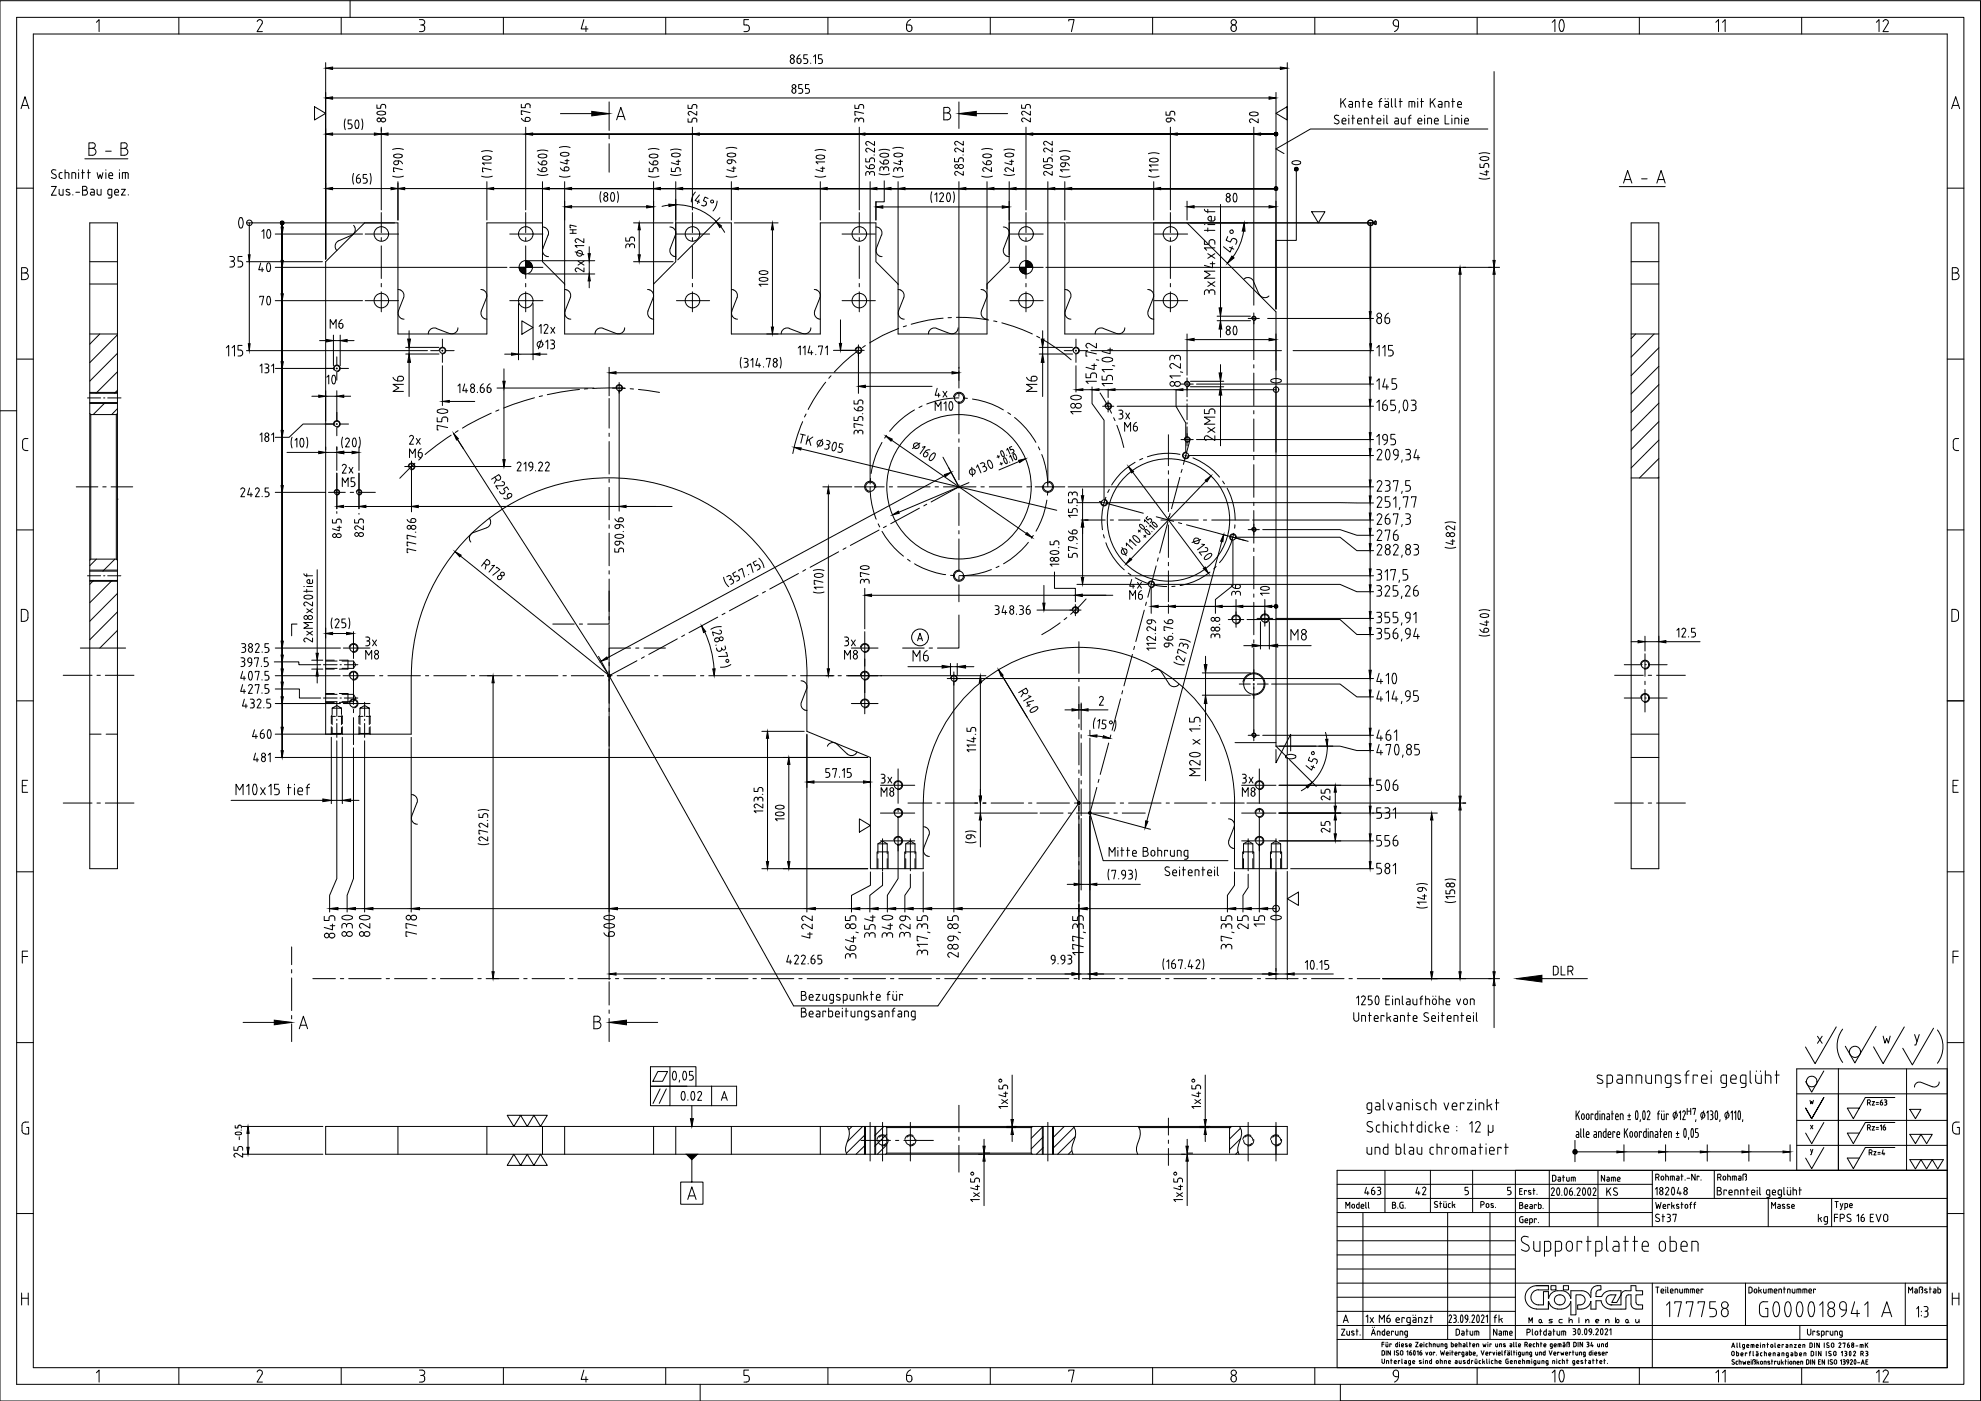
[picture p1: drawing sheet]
<svg xmlns="http://www.w3.org/2000/svg" width="594mm" height="420mm" viewBox="0 0 594 420" stroke-linecap="round" stroke-linejoin="round" font-family="sans-serif">
<!-- layer: AM_BOR -->
<g fill="none" stroke="#000" stroke-width=".3">
<path d="M0 .2h593.9v420h-593.9zM10 10.2h573.9v400h-573.9zM28.9 6.7l.8-.8v3.6M53.6 5.2v5M77.1 6.5a.8 .8 0 0 1 1.1-.6 .8 .8 0 0 1 .4 1.2M78.6 7.1l-1.5 2.4h1.6M102.3 5.2v5M105 .2v5M125.8 5.9h.8M125.8 9.5h.8M126.2 7.5h.4M126.6 5.9a.78 .78 0 0 1 .8 .8 .78 .78 0 0 1-.8 .8"/>
<path d="M126.6 7.5a.78 .78 0 0 1 .8 .8M127.3 8.3v.4M127.4 8.7a.78 .78 0 0 1-.8 .7M151 5.2v5M175.1 5.9l-.8 2.8h2M175.7 7.9v1.6M199.6 5.2v5M223.1 9.5h.8M223.9 7.5a.78 .78 0 0 1 .8 .8M224.5 5.9h-1.4v1.6h.8M224.7 8.7a.78 .78 0 0 1-.8 .7M224.7 8.3v.4"/>
<path d="M248.3 5.2v5M271.9 7.5l1.4 .2 .2 1M271.9 7.5v1.2M271.9 8.7a.78 .78 0 0 0 .8 .7 .78 .78 0 0 0 .8-.7M273.1 5.9l-.7 .4-.5 1.2M297 5.2v5M320.5 6.3v-.4h1.6l-.8 3.6M345.7 5.2v5M369.1 8.3v.4M369.2 8.3a.78 .78 0 0 1 .8-.8 .78 .78 0 0 1 .8 .8M369.2 8.7a.78 .78 0 0 0 .8 .7 .78 .78 0 0 0 .8-.7M370.8 8.3v.4"/>
<path d="M394.3 5.2v5M418.6 7.9h.8M418.6 7.8a.91 .91 0 0 1-.8-1.3 .91 .91 0 0 1 1.5-.1l.1 .3a2.21 2.21 0 0 1-1.2 2.8M443 5.2v5M465.5 6.7l.8-.8v3.6M467.9 9.2l.4 .2 .4-.2M467.9 9.3a2.66 2.66 0 0 1 .4-3.4 2.42 2.42 0 0 1 .4 3.4M491.6 5.2v5M514.6 6.7l.8-.8v3.6M516.6 6.7l.8-.8v3.6M540.3 5.2v5M562.7 6.7l.8-.8v3.6"/>
<path d="M564.7 6.5a.8 .8 0 0 1 1.1-.6 .8 .8 0 0 1 .4 1.2M566.2 7.1l-1.5 2.4h1.6M6.3 32.6l1.2-3.6 1.2 3.6M6.6 31.6h1.7M585.3 32.6l1.2-3.6 1.2 3.6M585.6 31.6h1.7M5 56.4h5M584 56.4h4.9M6.5 81.9h1M7.5 83.8a.99 .99 0 0 0 1-1 .99 .99 0 0 0-1-1 .78 .78 0 0 0 .8-.8 .78 .78 0 0 0-.8-.7h-1v3.6h1M585.5 81.9h1M586.5 83.8a.99 .99 0 0 0 1-1 .99 .99 0 0 0-1-1 .78 .78 0 0 0 .8-.8 .78 .78 0 0 0-.8-.7h-1v3.6h1"/>
<path d="M5 107.7h5M584 107.7h4.9M0 123.2h5M8.4 131.5h-.7a.91 .91 0 0 0-.9 .9v1.8a.91 .91 0 0 0 .9 .9h.7M587.4 131.5h-.7a.91 .91 0 0 0-.9 .9v1.8a.91 .91 0 0 0 .9 .9h.7M5 158.9h5M584 158.9h4.9M7.3 186.3l.6-.2 .4-.5 .1-1.7-.2-.7a1.66 1.66 0 0 0-1.8-.4v3.6h.9M586.2 182.8h-.9v3.6h.9M586.3 182.8l.8 .4 .2 .7v1.7l-.4 .5-.6 .2M5 210.2h5M583.9 210.2h5"/>
<path d="M6.7 235.6h1.2M8.3 234h-1.6v3.6h1.6M585.7 235.6h1.2M587.2 234h-1.5v3.6h1.5M5 261.5h5M584 261.5h4.9M6.7 286.9h1.6M8.3 285.2h-1.6v3.6M585.7 286.9h1.5M587.2 285.2h-1.5v3.6M5 312.7h5M584 312.7h4.9"/>
<path d="M8.6 336.5h-1a1 1 0 0 0-1 1v1.6a1.07 1.07 0 0 0 1 1h1v-2h-.6M480.4 323.9a.64 .64 0 0 1 .1 .9 .64 .64 0 0 1-.9 .1l-.6-.2M480.5 322.6l-1.2-.2-.3 .3 .2 .7 1.2 .5M481.9 324.9h1M482.9 322.4h-1v3.7M482.9 322.4l.5 .2 .2 .5M483.6 323.1v1.1M483.6 324.2l-.2 .5-.5 .2M485.1 322.4h.7M485.8 322.4l.5 .2 .2 .5M486.5 323.1v1.8h-1.1M486.5 323.6h-1a.61 .61 0 0 0-.7 .7 .61 .61 0 0 0 .7 .6"/>
<path d="M488.7 322.4h-.9v2.5M488.7 322.4l.5 .2 .3 .5M489.4 323.1v1.8M491.6 322.4h-1v2.5M491.6 322.4l.6 .2 .2 .5M492.3 323.1v1.8M493.6 322.4v1.8M493.6 324.2l.2 .5 .5 .2M495.3 322.4v2.5h-1M496.5 324.9v-2.5h.9a.68 .68 0 0 1 .8 .7v1.8M501.1 325.4l-.5 .7h-1M501.1 324.9l-1.5-.2-.2-1.6a.67 .67 0 0 1 .7-.7h1v3"/>
<path d="M503.8 322.6l-1.1-.2-.4 .6 1.7 1.2a.97 .97 0 0 1-1.7 .4M505.2 322.4h1.3M505.7 322v2.9M506.5 321.1a.83 .83 0 0 0-.8 .9M509 322.8v-.4h-1.3v2.5M510.2 323.6h1.7a.89 .89 0 0 0-.6-1.2 .89 .89 0 0 0-1.1 .8l.1 1.3 .6 .4M510.9 324.9h1M513.2 321.1v.3M513.2 322.4v2.5M516.1 324.1l.2 .5 .5 .3M516.8 322.4h.9v3M516.8 324.9h.9"/>
<path d="M516.8 322.4l-.7 .4v1.3M517.8 325.4l-.5 .7h-1M519 323.6h1.7a.87 .87 0 0 0-.6-1.2 .87 .87 0 0 0-1.1 .8l.1 1.3 .6 .4M519.6 324.9h1.1M521.9 324.1l.2 .5 .6 .3M522.6 322.4h1v3M522.6 324.9h1M522.7 322.4l-.7 .4-.1 1.3M523.6 325.4l-.4 .7h-1.1M524.8 321.1l.1 3.4 .4 .4M526.5 324.1l.2 .5 .5 .3M526.5 322.4v1.7"/>
<path d="M526.7 321.1v.3M528 321.1v.3M528.2 322.4v2.5h-1M529.4 322.4h1.3l.4 .4v2.1M529.4 321.1v3.8M532.3 322.4h1.3M532.8 321.1v3.8M585.6 337.5v1.6M587 338.1h.6v2h-1a1.07 1.07 0 0 1-1-1M587.6 336.5h-1a.99 .99 0 0 0-1 1M465.7 356.2l.4 .3v.5M465.7 356.2l-.5 .4"/>
<path d="M466 357l-.8 1.5h.9M467 356.4l.2-.1a1.37 1.37 0 0 1 .2 2.1 1.32 1.32 0 0 1-.4-2zM468.4 358.4v.1M469.4 356.3a1.3 1.3 0 0 1 .3 2.1 1.37 1.37 0 0 1-.3-2.1zM470.7 357.3v.7a.45 .45 0 0 0 .4 .5 .45 .45 0 0 0 .5-.5v-.2M470.7 357.3l.6-.1 .3 .5M471.4 356.3l-.5 .3-.2 .6M472.3 358.4v.1M473.4 356.2l-.5 .4M473.4 356.2l.3 .2 .2 .4-1 1.7h.9M474.9 356.3a1.3 1.3 0 0 1 .2 2.1 1.37 1.37 0 0 1-.2-2.1zM476.4 356.4l.1-.1a1.37 1.37 0 0 1 .2 2.1 1.32 1.32 0 0 1-.3-2z"/>
<path d="M477.7 356.6a.47 .47 0 0 1 .7-.3 .47 .47 0 0 1 .2 .7l-.9 1.5h.9M481.8 356.2v2.3M482.3 357.1l.8 1.4M483.1 356.2l-1.3 1.4M483.8 358.2l.8 .3M484.1 357.2l.7 .3M484.8 357.6l.3 .5-.5 .4M485 356.4a.57 .57 0 0 0-.9-.1 .57 .57 0 0 0 0 .9M5 363.9h5M584 363.9h4.9M6.5 389.3h2M6.5 387.8v3.6"/>
<path d="M8.5 387.8v3.6M574.8 392.5l.6-.7v3.2M576.2 393.2v.2M576.2 394.5v.1M577 391.8h.6a.71 .71 0 0 1 .6 .7 .71 .71 0 0 1-.6 .7M577.3 393.2h.3M577.6 393.2l.5 .4v.7M578.2 394.2l-.4 .7-.8 .1M585.5 387.8v3.6M585.5 389.3h2M587.5 387.8v3.6M28.9 411.7l.8-.8v3.6"/>
<path d="M53.6 410.2v5M77.9 410.9l.5 .2 .3 .7-1.6 2.7h1.6M77.9 410.8l-.5 .2-.3 .4M102.3 410.2v5M125.8 410.9h.8M125.8 414.5h.8M126.2 412.5h.4M126.6 410.9a.78 .78 0 0 1 .8 .8 .78 .78 0 0 1-.8 .8M126.6 412.5a.78 .78 0 0 1 .8 .8M127.3 413.3v.4M127.4 413.7a.78 .78 0 0 1-.8 .7M151 410.2v5"/>
<path d="M175.1 410.9l-.8 2.8h2M175.7 412.9v1.6M199.6 410.2v5M210 415.2v5M223.1 414.5h.8M223.9 412.5a.78 .78 0 0 1 .8 .8M224.5 410.9h-1.4v1.6h.8M224.7 413.3v.4a.78 .78 0 0 1-.8 .7M248.3 410.2v5M273.1 410.8l-.7 .5-.5 1.1M273.5 413.2l-.4-.7h-1.2v1.2M273.5 413.3a.82 .82 0 0 1-.6 1.1 .82 .82 0 0 1-1-.7"/>
<path d="M297 410.2v5M320.5 411.3v-.4h1.6l-.8 3.6M345.7 410.2v5M369.1 413.3a.85 .85 0 0 0 .9 1.1 .85 .85 0 0 0 .8-1.1M369.2 413.3a.78 .78 0 0 1 .8-.8 .78 .78 0 0 1 .8 .8M394.3 410.2v5M402 415.2v5h191.9M418.6 412.9h.8M418.6 412.8a.91 .91 0 0 1-.8-1.3 .91 .91 0 0 1 1.5-.1l.1 .3a2.21 2.21 0 0 1-1.2 2.8M443 410.2v5M465.5 411.7l.8-.8v3.6M467.9 411l.4-.1a2.33 2.33 0 0 1 .4 3.3l-.4 .2a2.42 2.42 0 0 1-.4-3.4z"/>
<path d="M491.6 410.2v5M514.6 411.7l.8-.8v3.6M516.6 411.7l.8-.8v3.6M540.3 410.2v5M562.7 411.7l.8-.8v3.6M565.5 410.9l.5 .2 .3 .7-1.6 2.7h1.6M565.5 410.8l-.5 .2-.3 .4"/>
<circle cx="370" cy="6.7" r=".78"/>
<circle cx="370" cy="411.7" r=".78"/>
</g>
<!-- layer: 0 -->
<g fill="none" stroke="#000" stroke-width=".3">
<path d="M5 5.2h583.9v410h-583.9zM94.3 32l3.4 2-3.4 2zM113.2 33.6l-.2 .3a1.79 1.79 0 0 0 2.7 0l-.2-.3M113.2 33.6l.9-.3 1.4 .3M114.3 38.1v24.8M114.8 36.6h.3M114.8 31.3h.3M114.8 36.5a.66 .66 0 0 1-.4-.8 .66 .66 0 0 1 .7-.4 .66 .66 0 0 1 .6 .7l-.6 .5M114.8 31.3l-.5 .3-.1 .9h-1.2v-1M115.1 31.3l.5 .3 .1 .9M156.3 31.3v1h1.2v-.6M156.4 35.5l.4 .6 .7 .3"/>
<path d="M157.5 35.8v.6h.9M157.6 38.1v24.8M158.1 35.2a.6 .6 0 0 1 .9 .4 .6 .6 0 0 1-.6 .8M158.1 31.2h.3M158.1 35.2l-.4 .1-.2 .5M158.1 31.1l-.5 .6M158.4 31.1l.6 .6M159 33.8l-2.7-.6v1.1h.3M159 31.7v.6M206.3 35.6v1h1.2v-.6M206.3 31.5v1h1.2v-.6M207.6 36a.73 .73 0 0 1 .7-.6 .73 .73 0 0 1 .7 .6"/>
<path d="M207.6 31.9a.75 .75 0 0 1 .7-.6 .75 .75 0 0 1 .7 .6M207.6 38.1v24.8M209 33.4v1.1l-1.8-1a.59 .59 0 0 0-.8 .3 .59 .59 0 0 0 .4 .8M209 31.9v.6M209 36v.6M256.4 36a.57 .57 0 0 1 .5-.6 .57 .57 0 0 1 .6 .6 .76 .76 0 0 1 .8-.6 .76 .76 0 0 1 .7 .6M256.4 31.5v1h1.1v-.6M256.4 36v.6M257.5 36v.3M257.6 31.9a.75 .75 0 0 1 .7-.6 .75 .75 0 0 1 .7 .6M257.7 38.1v24.8M259 34l-2.6-.6v1.1h.2"/>
<path d="M259 31.9v.6M259 36v.6M306.4 31.5v1h1.1v-.6M306.4 33.9l.4 .6M307.6 31.9a.73 .73 0 0 1 .7-.6 .73 .73 0 0 1 .7 .6M307.7 38.1v24.8M309 35.4v1.2l-1.8-1.1a.59 .59 0 0 0-.8 .3 .59 .59 0 0 0 .4 .8M309 33.4v1.1l-1.9-1.1-.6 .2-.1 .3M309 31.9v.6M351 38.1v24.8M351.1 35.4h-.8a.66 .66 0 0 0-.4 .8 .66 .66 0 0 0 .7 .5 .66 .66 0 0 0 .6-.7M351.1 35.4a1.33 1.33 0 0 1 1.3 .9"/>
<path d="M351.2 35.4v.6M351.4 33.4h.3M351.4 33.4l-.5 .2v.9h-1.2v-1M351.7 33.4l.5 .2 .1 .9M382.7 34l3.3-2v4zM117.7 44.8l1.7-.3 1.6 .3M117.7 52.8l1.7 .3 1.6-.3M119.3 54.5v11.5M119.4 48.2a1.33 1.33 0 0 1 1.3 .9M119.5 48.8a.66 .66 0 0 1-.5 .7 .66 .66 0 0 1-.8-.5 .66 .66 0 0 1 .4-.7h.8l.1 .6M120.5 46.5v.5M120.5 46.5l-1.4-.3-.9 .3-.2 .3 .2 .3 .9 .3 1.4-.3"/>
<path d="M120.6 50.9l-2.6-.6v1.2h.3M144.4 45.5l1.6-.3 1.6 .3M144.4 52.8l1.6 .3 1.6-.3M144.9 47.1l1.4-.3a.87 .87 0 0 1 1 .6 1.69 1.69 0 0 1-2.6 0zM146 54.5v11.5M147.3 50.9l-2.6-.6v1.2h.3M147.3 48.9h-2.6l.6 .5M161.1 52.3l1.6 .3 1.6-.3M161.1 45.3l1.6-.3 1.6 .3M161.4 50.6l.4 .6 .7 .3M161.4 48.5l.4 .6 .7 .3M161.5 46.5v.6"/>
<path d="M161.5 46.5l1.5-.3a.87 .87 0 0 1 1 .6l-.1 .3-.9 .3-1.5-.3M162.5 51.5h.9M162.5 48.9v.5h.9M162.5 50.9v.6M162.7 54.5v14.8M163.1 50.3a.6 .6 0 0 1 .9 .4 .6 .6 0 0 1-.6 .7M163.1 48.3a.6 .6 0 0 1 .9 .3 .6 .6 0 0 1-.6 .8M163.1 50.3l-.4 .1-.2 .5M163.1 48.2l-.4 .2-.2 .4M167.7 44.2l1.7-.3 1.6 .3M167.7 52.8l1.7 .3 1.6-.3M168.1 50.3l.4 .7 .7 .2"/>
<path d="M168.2 46.6l1.4 .3 .9-.3M168.2 46l1.4-.3 .9 .3M168.2 46v.5M169.2 51.2h.9M169.2 50.7v.5M169.3 54.5v45.7h26.7v-45.7M169.5 48.2h1.1M169.8 50.1h.3M169.8 50l-.4 .2-.2 .4M170.1 47.8v1.4l-2.1-.6M170.1 50.1a.57 .57 0 0 1 .5 .6 .57 .57 0 0 1-.5 .5M170.5 46v.5"/>
<path d="M194.4 44.8l1.6-.3 1.6 .3M194.4 52.8l1.6 .3 1.6-.3M194.7 48.5l.4 .6 .8 .3M194.7 50.5v1h1.1v-.6M194.9 46.5l1.4-.3a.87 .87 0 0 1 1 .6 1.78 1.78 0 0 1-2.6 0zM195.8 48.9v.5h.9M195.9 50.9a.73 .73 0 0 1 .7-.6 .73 .73 0 0 1 .7 .6M196.4 48.3a.6 .6 0 0 1 .9 .3 .6 .6 0 0 1-.6 .8M196.5 48.2l-.5 .2-.1 .4M197.3 50.9v.6M201.1 52.3l1.6 .3 1.6-.3M201.1 45l1.6-.3 1.6 .3"/>
<path d="M201.3 50.4v1h1.2v-.5M201.5 46.2l1.4-.3 1 .3 .1 .3a1.71 1.71 0 0 1-2.6 0zM202.6 50.9a.73 .73 0 0 1 .7-.6 .73 .73 0 0 1 .7 .6M202.6 54.5v23.2M202.8 48.4h1.2M203.4 48v1.4l-2.1-.6M204 50.9v.5M217.7 44.5l1.7-.3 1.6 .3M217.7 52.8l1.7 .3 1.6-.3M218.2 46.2l1.4-.3 .9 .3 .1 .3a1.65 1.65 0 0 1-2.5 0zM218.6 48h.8l.1 .5M218.6 49.1h.3"/>
<path d="M218.6 47.9a.57 .57 0 0 0-.5 .6 .57 .57 0 0 0 .5 .6M219.3 54.5v11.5M219.4 47.9a1.33 1.33 0 0 1 1.3 .9M219.5 48.5l-.6 .6M219.5 50.4h1.1M220 50v1.5l-2-.6M244.4 45.1l1.6-.3 1.6 .3M244.4 52.8l1.6 .3 1.6-.3M244.8 46.8l1.5-.3a.87 .87 0 0 1 1 .6 1.65 1.65 0 0 1-2.6 0zM246 54.5v11.5M246.1 50.5h1.2M246.7 50v1.5l-2-.6"/>
<path d="M247.3 48.6h-2.6l.6 .5M259.6 49.7l.5 .6 .7 .3M259.6 47.5v1.1h1.2v-.6M259.6 45l.5 .6M260.8 52.3a.6 .6 0 0 0-.4-.8 .6 .6 0 0 0-.8 .5v.6M260.8 50v.6h.9M260.8 47.9a.73 .73 0 0 1 .7-.5 .73 .73 0 0 1 .8 .5M260.9 54.5v90.7M261.4 49.4a.6 .6 0 0 1 .8 .4 .6 .6 0 0 1-.5 .7M261.4 51.5h.3M261.4 49.4l-.5 .1-.1 .5M261.4 51.4l-.6 .6"/>
<path d="M261.7 51.4l.5 .3 .1 .9M262.1 46.5h.2M262.3 44.5v1.1l-2-1.1-.5 .2-.2 .3M262.3 42.4v1.2l-1.8-1.1a.59 .59 0 0 0-.8 .3 .59 .59 0 0 0 .4 .8M262.3 48v.6M263.6 52.1l1.6 .3 1.6-.3M263.6 45.1l1.6-.3 1.6 .3M263.9 48.3l.4 .6 .7 .3M264 46.3v.5M264 46.2l1.4-.3a.87 .87 0 0 1 1.1 .6l-.1 .4-1 .2-1.4-.2M265 50.6a.57 .57 0 0 0-.6-.6 .57 .57 0 0 0-.5 .6v.6M265 50.6v.3"/>
<path d="M265.2 48.1a.67 .67 0 0 1 1 0 .67 .67 0 0 1-.3 1l-.9 .1zM265.2 54.2v6.3h-2.5v5.5M265.6 50.1h.3M265.6 50l-.6 .6M265.9 50l.5 .3 .1 .9M267.7 44.5l1.6-.3 1.7 .3M267.7 52.8l1.6 .3 1.7-.3M268 50.9v.5M268.1 50.9a.57 .57 0 0 1 .5-.6 .57 .57 0 0 1 .6 .6 .73 .73 0 0 1 .7-.6 .73 .73 0 0 1 .7 .6M268.2 46.2l1.4-.3 .9 .3 .2 .3a1.71 1.71 0 0 1-2.6 0zM269.2 50.9v.3M269.3 54.5v45.7h26.7v-45.7"/>
<path d="M269.5 48.4h1.1M270 48v1.4l-2-.6M270.6 50.9v.5M286.3 47.5v1h1.1v-.6M286.3 52l.4 .6M287.5 47.9a.73 .73 0 0 1 .7-.6 .73 .73 0 0 1 .7 .6M287.6 49.6a.66 .66 0 0 1 1.1-.1 .66 .66 0 0 1-.4 1 .66 .66 0 0 1-.6-.2 .66 .66 0 0 1-.1-.7zM287.6 54.5v55.9M288.8 46.5h.1M288.9 51.4v1.2l-1.9-1.2-.6 .2-.1 .4M288.9 44.4v1.2l-1.7-1.1a.59 .59 0 0 0-.9 .3 .59 .59 0 0 0 .4 .8M288.9 42.4v1.2l-1.7-1.1a.59 .59 0 0 0-.9 .2 .59 .59 0 0 0 .4 .8"/>
<path d="M288.9 47.9v.6M294.4 44.8l1.6-.3 1.6 .3M294.4 52.8l1.6 .3 1.6-.3M294.7 48.5l.5 .6 .7 .3M294.8 47l1.5 .3 .9-.3M294.8 46.4l1.5-.2 .9 .2M294.9 46.5v.5M295.6 50.3a.59 .59 0 0 0-.8 .3 .59 .59 0 0 0 .3 .8M296.7 49.4a.66 .66 0 0 0 .3-1.1 .66 .66 0 0 0-1.1 .2v.9h.8M297.2 46.5v.5M297.3 50.2v1.2l-1.7-1.1M301.1 52.3l1.6 .3 1.6-.3"/>
<path d="M301.1 45l1.6-.3 1.6 .3M301.5 46.2l1.4-.3 .9 .3 .2 .3-.2 .3-.9 .3-1.4-.3M301.5 46.2v.6M302.2 50.4a.59 .59 0 0 0-.8 .3 .59 .59 0 0 0 .4 .8M302.6 54.5v22M302.8 48.4h1.2M303.4 48v1.4l-2.1-.6M304 50.3v1.1l-1.7-1M312.9 47.5v1h1.2l.1-.6a.73 .73 0 0 1 .7-.6 .73 .73 0 0 1 .7 .6M313 52l.4 .6M314.2 54.5v90.7M315.4 46.5h.2"/>
<path d="M315.4 49.7l-1.4-.3-.9 .2-.1 .3 .1 .4 .9 .2 1.4-.2M315.4 49.6v.6M315.6 51.4v1.2l-1.9-1.2-.6 .2-.1 .4M315.6 44.4v1.2l-1.8-1.1a.59 .59 0 0 0-.8 .3 .59 .59 0 0 0 .4 .8M315.6 42.4v1.2l-1.8-1.1a.59 .59 0 0 0-.8 .2 .59 .59 0 0 0 .4 .8M315.6 47.9v.6M317.7 45.5l1.6-.3 1.7 .3M317.7 52.8l1.6 .3 1.7-.3M318.2 47.1l1.4-.3 .9 .3 .2 .3a1.71 1.71 0 0 1-2.6 0zM319.3 54.5v11.5M319.4 48.9h-.8a.66 .66 0 0 0-.4 .7 .66 .66 0 0 0 .7 .5 .66 .66 0 0 0 .6-.7M319.4 48.8a1.33 1.33 0 0 1 1.3 .9"/>
<path d="M319.5 48.9v.5M320.6 50.9h-2.6l.6 .6M344.4 46.1l1.6-.3 1.6 .3M344.4 52.8l1.6 .3 1.6-.3M344.8 47.7l1-.3 1.4 .3M344.9 47.7l-.2 .3a1.78 1.78 0 0 0 2.6 0l-.1-.3M346 54.5v11.5M347.3 51h-2.6l.6 .5M347.3 49.5h-2.6l.6 .6M387.6 48.5l1.4-.3a.87 .87 0 0 1 1.1 .6 1.69 1.69 0 0 1-2.7 0zM388.7 50.7v21.4h-6v20.6M26.9 66.8h8.3v193.7h-8.3z"/>
<path d="M26.9 78.5h8.3M78.2 78.9l-.6 2h1.4M78.5 69.4l.6-.5v2.6M80.2 79l-.3 .9 .3 1.4M80.2 79h.6M80.3 71.3l-.3-1.4 .3-.9 .3-.2 .3 .2 .3 .9-.3 1.4M80.3 71.3h.6M80.9 79l.2 .9-.2 1.4M82.5 70.2h26.2M105.5 70.5l-3.9 1.7a1.8 1.8 0 0 0-.6 2.9M106 67.6a1.8 1.8 0 0 1-.5 2.9M157.7 78.2l-.1 2"/>
<path d="M157.9 78.2l-.3 .3M158.2 78.2l-.6 .5M158.3 78.3l-.7 .7M158.5 78.4l-.9 .8M158.7 78.4l-1.1 1M158.8 78.5l-1.2 1.2M158.9 78.6l-1.3 1.3M159 78.7l-1.4 1.4M159.2 78.9l-1.3 1.3M159.3 79l-1.2 1.2M159.4 79.1l-1.1 1.1M159.5 79.3l-.9 .9"/>
<path d="M159.5 79.5l-.7 .7M159.6 79.6l-.6 .6M159.6 79.8l-.3 .4M162.7 68.1a1.8 1.8 0 0 1 1.7 2.4M164.3 70.5l-1.5 4a1.8 1.8 0 0 0 1.7 2.5M170.9 70h1.9M170.9 68.9h1.9M171.8 68.9v1.1M172.8 67.9l-1.9-.4v.8h.3M200.9 68.1a1.8 1.8 0 0 1 1.7 2.4M202.5 70.5l-1.5 4a1.8 1.8 0 0 0 1.7 2.5M262.7 68.1a1.8 1.8 0 0 1 1.7 2.4l-1.6 4"/>
<path d="M262.8 74.5a1.8 1.8 0 0 0 1.7 2.5M300.9 68.1a1.8 1.8 0 0 1 1.7 2.4M302.5 70.5l-1.5 4a1.8 1.8 0 0 0 1.7 2.5M307.7 78.2v2h2M307.7 78.2h.1M307.9 78.2l-.2 .3M308.1 78.2l-.4 .5M308.3 78.3l-.6 .7M308.5 78.4l-.8 .8M308.7 78.4l-1 1M308.8 78.5l-1.1 1.2M308.9 78.6l-1.2 1.3"/>
<path d="M309 78.7l-1.3 1.4M309.2 78.9l-1.4 1.3M309.3 79l-1.2 1.2M309.4 79.1l-1.1 1.1M309.5 79.3l-.9 .9M309.5 79.5l-.7 .7M309.6 79.6l-.6 .6M309.6 79.8l-.3 .4M393.4 63.5h3.9l-1.9 3.3zM489.2 66.8h8.3v193.7h-8.3zM489.2 78.5h8.3M26.9 85.2h8.3"/>
<path d="M77.9 89.2v-.3h1.2l-.6 2.6M78.6 80.3v1.2M80.2 81.3h.6M80.2 89h.6M80.2 91.3h.6M80.3 89l-.3 .9 .3 1.4M80.9 89l.2 .9-.2 1.4M82.5 80.2h69.5M82.5 90.2h26.2M119.3 86.8a1.8 1.8 0 0 1 1.7 2.5l-1.5 4M119.5 93.3a1.8 1.8 0 0 0 1.7 2.4M130.9 98.5l3.9 1.5"/>
<path d="M130.9 98.5a1.8 1.8 0 0 0-2.5 1.7M137.3 98.3a1.8 1.8 0 0 1-2.4 1.7M144.2 86.8a1.81 1.81 0 0 1 1.7 2.5l-1.5 4a1.8 1.8 0 0 0 1.6 2.4M155.7 80.2h1.9v2M155.7 80.2h.1M156 80.2l-.3 .3M156.2 80.2l-.5 .4M156.5 80.2l-.7 .7M156.5 96.2l3.4 2-3.4 2zM156.7 80.2l-.9 .8M156.9 80.2l-1 1M157.1 80.2l-1.1 1.1"/>
<path d="M157.4 80.2l-1.3 1.2M157.6 80.2l-1.3 1.4M157.6 80.3l-1.3 1.4M157.6 80.6l-1.1 1.2M157.6 80.9l-1 1M157.6 81.1l-.8 .9M157.6 81.3l-.7 .7M157.6 81.5l-.5 .6M157.6 81.8l-.3 .3M157.6 82l-.1 .2M157.6 80.2h2.1M159.7 80l-.2 .2"/>
<path d="M169.3 85.2l-6.6-6.7v-11.7h-16.7v33.4h-26.7v-33.4h-10l-11.6 11.7v141.7h25.6l.1-17.6a59.3 59.3 0 0 1 59.3-59.3 59.3 59.3 0 0 1 59.3 59.3v16.7l19 7.9v33.3h15.9v-19.7a46.7 46.7 0 0 1 46.7-46.7 46.7 46.7 0 0 1 46.6 46.7v19.7h15.8v-33.3l-3.3-3.4v-130.3l-26.7-26.7h-10v33.4h-26.7v-33.4h-16.7v11.7l-6.6 6.7M169.3 86.8a1.8 1.8 0 0 1 1.7 2.5l-1.5 4M169.5 93.3a1.8 1.8 0 0 0 1.7 2.4M180.9 98.5a1.8 1.8 0 0 0-2.5 1.7M180.9 98.5l3.9 1.5M187.3 98.3a1.8 1.8 0 0 1-2.4 1.7M194.2 86.8a1.81 1.81 0 0 1 1.7 2.5l-1.6 4a1.8 1.8 0 0 0 1.7 2.4M196 85.2l6.6-6.7v-11.7h16.7v33.4h26.7v-33.4h16.7v11.7l6.6 6.7M219.3 86.8a1.8 1.8 0 0 1 1.7 2.5l-1.5 4M219.5 93.3a1.8 1.8 0 0 0 1.7 2.4M236.7 98.5l4 1.5M236.7 98.5a1.8 1.8 0 0 0-2.4 1.7"/>
<path d="M243.2 98.3a1.8 1.8 0 0 1-2.5 1.7M244.2 86.8a1.81 1.81 0 0 1 1.7 2.5l-1.6 4a1.8 1.8 0 0 0 1.7 2.4M269.3 86.8a1.8 1.8 0 0 1 1.7 2.5l-1.5 4M269.5 93.3a1.8 1.8 0 0 0 1.7 2.4M280.9 98.5a1.8 1.8 0 0 0-2.5 1.7M287.3 98.3a1.8 1.8 0 0 1-2.4 1.7l-4-1.5M294.2 86.8a1.8 1.8 0 0 1 1.7 2.5l-1.6 4M294.3 93.3a1.8 1.8 0 0 0 1.7 2.4M305.6 80.2h2.1v2M305.7 80.2h-.1M306 80.2l-.3 .3M306.2 80.2l-.5 .4"/>
<path d="M306.5 80.2l-.7 .7M306.7 80.2l-.8 .8M306.9 80.2l-1 1M307.1 80.2l-1.1 1.1M307.4 80.2l-1.3 1.2M307.6 80.2l-1.4 1.4M307.7 80.3l-1.3 1.4M307.7 80.6l-1.2 1.2M307.7 81.1l-.9 .9M307.7 81.5l-.6 .6M307.7 82l-.2 .2M307.7 80.9l-1.1 1"/>
<path d="M307.7 81.3l-.8 .7M307.7 81.8l-.4 .3M309.7 80l-.2 .2M319.4 86.8a1.8 1.8 0 0 1 1.7 2.5l-1.7 4a1.84 1.84 0 0 0 1.8 2.4M330.9 98.5a1.8 1.8 0 0 0-2.5 1.7M337.3 98.3a1.8 1.8 0 0 1-2.4 1.7l-4-1.5M344.2 86.8a1.8 1.8 0 0 1 1.7 2.5l-1.6 4M344.3 93.3a1.8 1.8 0 0 0 1.7 2.4M373 83.8a1.8 1.8 0 0 1 2.9 .5M374.3 95.5h3.4M375.4 95.4a.66 .66 0 0 1 .7-.6 .66 .66 0 0 1 .6 .8 .66 .66 0 0 1-.8 .5M375.9 84.3l1.7 4"/>
<path d="M376 93.9v3.3M377.6 88.2a1.8 1.8 0 0 0 3 .6M489.2 85.2h8.3M26.9 100.2h8.3M26.9 117.9h8.3M29.9 100.2l-3 3M35.2 106l-8.3 8.3M35.2 100.4l-8.3 8.4M35.2 111.5l-6.4 6.4M35.2 117.1l-.9 .8M185.7 117.2v36.1M239.4 104.4l.6-.6v2.6"/>
<path d="M240.8 104.4l.6-.6v2.6M242.9 103.8l-.6 2h1.5M243.3 105.2v1.2M244.6 106.3v.1M245.5 104.1v-.3h1.2l-.6 2.6M247.6 104.4l.5-.6v2.6M249.9 105.1h6.7M257.4 105.9v12.1M354.2 115.2h3.6M355.2 115a.83 .83 0 0 1 .9-.6 .83 .83 0 0 1 .7 .9 .83 .83 0 0 1-.9 .7M356 113.3v3.7M489.2 100.2h8.3"/>
<path d="M490.5 100.2l-1.3 1.4M496.1 100.2l-6.9 6.9M497.5 115.4l-8.3 8.3M497.5 109.9l-8.3 8.3M497.5 104.3l-8.3 8.3M26.9 124l.3 .3h7.7M26.9 120.7h8.3M27.2 124.3v43.4M31.5 120.7l-3.6 3.6M34.9 124.3v43.4l.3 .3M35.2 124l-.3 .3M35.2 122.6l-1.7 1.7"/>
<path d="M124.2 139.9h29M137.2 131.7l1.8 2.9M155.7 138.6l.5 .3v.6M155.7 138.6l-.6 .4M156.2 139.5l-1.1 1.7h1.2M157.1 139.2l.6-.6v2.6M158.6 139.2v.3M158.6 139.2a.57 .57 0 0 1 .6-.6 .57 .57 0 0 1 .6 .6M158.6 139.5l.3 .5h.9M159.8 139.2v.8M159.8 140a1.33 1.33 0 0 1-.9 1.2M162.1 138.6l.5 .3v.6"/>
<path d="M162.1 138.6l-.6 .4M162.6 139.5l-1.1 1.7h1.2M164.1 138.6l.5 .3v.6M164.2 138.6l-.6 .4M164.6 139.5l-1.1 1.7h1.2M256.1 125.1v1h1.2v-.6M256.1 120.1v1.1h1.2v-.6M256.1 129.6v.6M256.2 122.3l.4 .6 .7 .3M256.2 129.6a.6 .6 0 0 1 .7-.6 .6 .6 0 0 1 .4 .9M257.3 129.6a.73 .73 0 0 1 .8-.6 .73 .73 0 0 1 .7 .6M257.3 125.5a.73 .73 0 0 1 .8-.6 .73 .73 0 0 1 .7 .6"/>
<path d="M257.3 120.5a.73 .73 0 0 1 .8-.5 .73 .73 0 0 1 .7 .5M257.5 122.2a.66 .66 0 0 1 1-.1 .66 .66 0 0 1-.3 1l-.9 .1zM258.6 124.1h.1M258.7 127.6l-2.6-.6v1.1h.3M258.7 120.6v.6M258.7 125.5v.6M258.7 129.6v.6M354.2 131.8h3.6M355.2 131.7a.83 .83 0 0 1 .9-.7 .83 .83 0 0 1 .7 .9 .83 .83 0 0 1-.9 .7M356 130v3.7M497.5 120.9l-8.3 8.3M497.5 126.4l-8.3 8.4"/>
<path d="M497.5 132l-8.3 8.3M497.5 137.5l-5.8 5.8M35.2 149.7h.2M72.8 146.3l-.6 .5M72.8 146.3l.5 .3v.6M73.3 147.2l-1.1 1.8h1.2M74.8 146.3l-.5 2.1h1.4M75.3 147.8v1.2M77.2 146.3l.4 .2 .2 .5-1.2 2h1.2M77.2 146.3l-.6 .5M78.6 148.8v.2M79.5 149h.6"/>
<path d="M80.1 147.5l.6 .6M80.5 146.3h-1v1.2h.6M80.6 148.1a.58 .58 0 0 1-.5 .8M82.5 147.7h15.2M99.7 155.8v1h1.1v-.5M101 153.4v.6M101.1 158.2h1.2M101.4 155.7h.3M101.5 155.7l-.6 .5M101.7 157.7v1.5l-2-.6M101.7 155.7l.5 .2 .1 .9M106.3 155.8v1h1.2v-.5"/>
<path d="M107.3 157.8a.59 .59 0 0 0-.9 .3 .59 .59 0 0 0 .4 .8M107.6 156.2a.73 .73 0 0 1 .7-.6 .73 .73 0 0 1 .7 .6M107.7 154v.2M108.1 159.8h.3M108.1 159.7a.67 .67 0 0 0-.4 .9 .67 .67 0 0 0 1 .3 .67 .67 0 0 0 .2-.9l-.5-.3M109 157.7v1.2l-1.8-1.1M109 156.3v.5M122.1 155.8l.4 .6 .8 .3M123.4 157.8a.66 .66 0 0 1 1.1-.1 .66 .66 0 0 1-.4 1.1 .66 .66 0 0 1-.6-.3 .66 .66 0 0 1-.1-.7zM123.4 140.8v12.7M123.8 155.5a.6 .6 0 0 1 .9 .4 .6 .6 0 0 1-.6 .8h-.9M123.8 155.5l-.5 .3-.1 .9"/>
<path d="M124.5 159.6h.2M146.7 155.4a1.8 1.8 0 0 1-.7 2.9l-4.1 1.4a1.78 1.78 0 0 0-.7 2.9M148.4 143.1l.4 .6a.74 .74 0 0 0 1 .2 .74 .74 0 0 0 .2-1l-.4-.6-2.2 1.4M148.9 143.8l-.7 1.1M149.8 147.4l.3 .5M150.1 147.9l.8 .1M150.5 144.5l.7 .2M150.7 145.7h-2l.6 1M151.2 144.7v.6l-.5 .3M151.3 147.1a.66 .66 0 0 1-.4 1M152.2 149l.3 .5M152.4 148.2a.61 .61 0 0 1 .9-.1 .61 .61 0 0 1-.1 .9 1.68 1.68 0 0 1-2.2 .4"/>
<path d="M152.4 148.2l-.2 .8M152.5 146.9l-.5-.9-1 .6 .3 .5M160.6 141.1v.1M184.4 155.6l.5 .6 .7 .3M185 158.5h.3M185.5 155.9v.6M185.8 157.4h-.8a.57 .57 0 0 0-.6 .5 .57 .57 0 0 0 .6 .6M185.8 157.3a1.33 1.33 0 0 1 1.2 .9M185.8 157.4v.5M185.8 157.9l-.5 .6M186.1 155.3a.6 .6 0 0 1 .8 .4 .6 .6 0 0 1-.5 .8h-.9M186.1 155.3l-.4 .1-.1 .5"/>
<path d="M186.9 159.4h.1M374.3 158.8h3.4M375.4 158.7a.66 .66 0 0 1 .7-.5 .66 .66 0 0 1 .6 .7 .66 .66 0 0 1-.8 .6M376 157.2v3.3M489.2 143.3h8.3M497.5 143.1l-.3 .2M26.9 171.3h8.3M26.9 174.1h8.3M28.1 174.1l-1.2 1.1M28.9 167.7l-2 2M33.6 174.1l-6.7 6.7M34.5 167.7l-3.6 3.6"/>
<path d="M34.9 167.7h-7.7l-.3 .3M35.2 178l-8.3 8.3M101 160.3a.65 .65 0 0 1 1-.2 .65 .65 0 0 1-.3 1.1 .62 .62 0 0 1-.6-.2 .62 .62 0 0 1-.1-.7zM124.7 165.1l-2.6-.6v1.2h.2M124.7 163.1l-2.6-.6v1.2h.2M124.7 161.1l-2.6-.6v1.1h.2M138.1 166.8l11.1 8.9M145.8 169.4l-.3 1.3M146.6 168.1l-.6-.4-1.6 2.1M146.6 168.1a.74 .74 0 0 1 .1 1.1 .74 .74 0 0 1-1 .1l-.6-.5M147.5 169.6l.8-.1-1.7 2.1M148.8 170.3l.2-.2 .9 .7-2.1 1.7"/>
<path d="M149.3 173a.64 .64 0 0 1 .7-.5 .64 .64 0 0 1 .5 .7l-.1 .2M149.3 172.9a.57 .57 0 0 0 .1 .8 .57 .57 0 0 0 .8 0M150.4 173.5l-.2 .2M184.5 161.2l1.4 .2 1-.2M184.5 160.5l1.4-.3 1 .3M184.5 160.6v.5M185 163.5h.3M185.8 162.3v.9l-.5 .2M186.1 164.4a.66 .66 0 0 1 .9 .6v.6M186.1 164.4l-.5 .3-.1 .9h-1.1v-1.1M186.9 160.6v.5M187 163.2a1.68 1.68 0 0 0-2.5-.6 .57 .57 0 0 0 .5 .8"/>
<path d="M258.2 170.5l-.2-.3a1.71 1.71 0 0 1 2.6 0l-.1 .3M258.2 170.5l1.4 .3 .9-.3M259.2 174.3v.3M259.2 174.3a.57 .57 0 0 0-.6-.6 .57 .57 0 0 0-.5 .6l-.1 .6M259.2 174.3a.73 .73 0 0 1 .7-.6 .73 .73 0 0 1 .7 .6v.6M259.3 176.4v12.2M260.6 172.3l-2.6-.6v1.2h.3M314.9 162.3v1.1h1.2v-.6M315.1 165.4v.6M315.1 165.4l1.4-.3a.87 .87 0 0 1 1 .6l-.1 .3-.9 .3-1.4-.3M316.1 162.8a.73 .73 0 0 1 .7-.6 .73 .73 0 0 1 .7 .6M316.2 171.5v4.9h6.3v4.1"/>
<path d="M316.7 168.4h.2M316.7 168.3a.66 .66 0 0 1-.5-.8 .66 .66 0 0 1 .8-.5 .66 .66 0 0 1 .5 .7l-.5 .6M317.4 164.3h.1M317.5 169.2h-2.6l.6 .6M317.5 162.8v.6M345.2 176.1v7.8M35.2 183.5l-8.3 8.4M35.2 189.1l-5.3 5.3M72.3 197.3h.5a.57 .57 0 0 1 .6 .5 .57 .57 0 0 1-.6 .6M72.5 193h.6M72.5 195.7h.6M72.6 198.5h.2"/>
<path d="M72.8 194.2h.3M72.8 198.4a.73 .73 0 0 1 .6 .7 .73 .73 0 0 1-.6 .8h-.5M73.1 193a.57 .57 0 0 1 .6 .6 .57 .57 0 0 1-.6 .5M73.1 194.2a.73 .73 0 0 1 .6 .7 .73 .73 0 0 1-.6 .7M74.3 197.9v.3M74.3 197.8a.57 .57 0 0 1 .6-.5 .57 .57 0 0 1 .6 .5v.9M74.3 198.1l.3 .5 .9 .1M74.6 194.5a.62 .62 0 0 1 1 0 .62 .62 0 0 1-.2 .9 .62 .62 0 0 1-.9-.3zM75.5 198.6a1.33 1.33 0 0 1-.9 1.3M76.3 197.6v-.3h1.2l-.6 2.6M76.6 193.4a.59 .59 0 0 1 .7-.4 .59 .59 0 0 1 .3 .9M77.6 193.9l-1 1.8h1.1"/>
<path d="M78.4 199.8v.1M78.6 195.5v.2M79.5 195.7h.6M80.3 197.3h-1.1v1.2l.7-.1a.74 .74 0 0 1 .5 .7 .74 .74 0 0 1-.5 .8h-.7M80.5 193h-1v1.2h.6a.74 .74 0 0 1 .6 .7 .74 .74 0 0 1-.6 .7M82.3 198.5h7.3v.8h6.6M82.5 194.4h19.6M298.4 181.7h.6a.57 .57 0 0 1 .6 .5 .57 .57 0 0 1-.6 .6M298.4 184.3h.6M298.7 182.8h.3M299 182.8a.73 .73 0 0 1 .6 .7 .73 .73 0 0 1-.6 .7M301 181.7l-.5 2h1.4"/>
<path d="M301.5 183.1v1.2M302.8 183.4v.3M302.9 183.4a.57 .57 0 0 1 .5-.6 .57 .57 0 0 1 .6 .6M302.9 183.7a.57 .57 0 0 0 .5 .5 .57 .57 0 0 0 .6-.5M304 183.4v.3M304.8 184.1v.2M305.7 181.7h.6a.57 .57 0 0 1 .6 .5 .57 .57 0 0 1-.6 .6M305.7 184.3h.6M306 182.8h.3M306.3 182.8l.6 .6M306.9 183.4v.3M306.9 183.7l-.6 .5"/>
<path d="M307.8 182.8h.5a.71 .71 0 0 1 .7 .8 .71 .71 0 0 1-.9 .6l-.3-.5M307.8 182.8v.9M308.6 181.6l-.6 .5-.2 .7M311 183h10.6M343.9 191.5l.5 .6M343.9 188.6l.5 .6M344.5 187.1h.3M344.8 191h-.5l-.3 .5M344.8 188h-.5l-.3 .5M345.3 185.9a1.33 1.33 0 0 1 1.3 .9M345.4 186.5l-.1-.6h-.8a.57 .57 0 0 0-.5 .6 .57 .57 0 0 0 .5 .6M345.4 186.5l-.6 .6"/>
<path d="M346.4 190h.1M346.5 194.4h-2.6l.6 .6M346.5 193h-2.6l.6 .5M346.5 190.9v1.2l-1.7-1.1M346.5 188v1.1l-1.7-1M349.1 191.1l.5 .6 .7 .3M349.1 186.1l.5 .7 .7 .2M350.3 192h.9M350.3 187h.9M350.4 181.3v2.6M350.5 192.9h-.8a.66 .66 0 0 0-.4 .8 .66 .66 0 0 0 .7 .5 .66 .66 0 0 0 .6-.8v-.5M350.5 192.8a1.33 1.33 0 0 1 1.3 .9"/>
<path d="M351.2 191.9a.59 .59 0 0 0 .5-.7 .59 .59 0 0 0-.8-.4l-.6 .3v.9M351.2 187a.59 .59 0 0 0 .5-.8 .59 .59 0 0 0-.8-.3l-.6 .2v.9M351.6 189.9h.1M351.7 188.5l-2.6-.6v1.2h.3M368.3 185.8h4.7M369.4 185.5a1.33 1.33 0 0 1 1.5-1 1.33 1.33 0 0 1 1.1 1.5 1.33 1.33 0 0 1-1.5 1.1M370.7 183.5v4.6M377 185.5h4.7M378 185.2a1.33 1.33 0 0 1 1.6-1.1 1.33 1.33 0 0 1 1 1.6 1.33 1.33 0 0 1-1.5 1.1M379.3 183.1v4.7M72.8 205.3l-.6 2h1.4M72.8 201.3l-.6 2.1h1.4"/>
<path d="M73.2 202.8v1.2M73.2 206.8v1.1M74.5 205.7a.59 .59 0 0 1 .8-.4 .59 .59 0 0 1 .3 .8l-1.1 1.8h1.1M74.8 203.8l-.3-1.4 .3-.9 .3-.2 .3 .2 .3 .9-.3 1.4M74.8 203.8h.6M76.5 205.6v-.3h1.2l-.6 2.6M76.5 201.6v-.3h1.2l-.6 2.7M78.6 203.8v.2M78.6 207.8v.1M79.5 207.9h.6M80.5 205.3h-1v1.2h.9l.2 .5M80.5 201.3h-1v1.2h.6a.74 .74 0 0 1 .6 .7 .74 .74 0 0 1-.6 .8h-.6"/>
<path d="M80.6 207.3l-.5 .6M80.6 207.1v.2M82.5 206.6h7.3v2.7h6.4M82.5 202.6h19.5M240.2 204.2a1.8 1.8 0 0 1 1.7 2.4M240.3 210.6a1.8 1.8 0 0 0 1.7 2.5M241.9 206.7l-1.6 3.9M284.1 203.5h3.9M285.1 203.3a.99 .99 0 0 1 1.1-.8 .99 .99 0 0 1 .8 1.1 .99 .99 0 0 1-1.1 .9M286 201.5v4M300.5 202.6l7.6 12.5M306.9 207.9l-.7 1.1"/>
<path d="M308.1 207l-.4-.6-2.2 1.3M308.1 206.9a.74 .74 0 0 1-.2 1.1 .74 .74 0 0 1-1-.3l-.4-.6M308.4 208.7l.8 .2-2.2 1.3M308.9 213.1l.3 .5M308.9 211.2l-1 .6M310 210.1l-2.1 .6 .8 1.2M311.2 212.4l-.1-.4h-.7l-.8 .4-.7 .7M311.2 212.4l-.6 .8-1.4 .5M345.3 201.4a1.81 1.81 0 0 1 3 .1l2.3 3.6a1.8 1.8 0 0 0 3 .1M371.6 205.1h3.3M372.8 204.5a3.3 3.3 0 0 1 3.8-2.6 3.3 3.3 0 0 1 2.7 3.8 3.3 3.3 0 0 1-3.9 2.7M375.8 205.1h.4"/>
<path d="M376 200.8v3.3M376 205v.4M376 206.2v3.3M376 218.8v3.4M377.1 205.1h3.2M76.6 225.8l-.5 2.1h1.4M77.1 227.3v1.2M78.4 227.6v.3M78.4 227.6a.57 .57 0 0 1 .6-.6 .57 .57 0 0 1 .6 .6M78.4 227.9a.57 .57 0 0 0 .6 .5 .57 .57 0 0 0 .6-.5M79.5 227.6v.3M80.4 226.4l.6-.6v2.7"/>
<path d="M82.5 227.2h177.7M123.4 238.3a1.8 1.8 0 0 1 1.7 2.4M248.1 223.8a1.77 1.77 0 0 1 2.9-.6l3.1 2.9a1.8 1.8 0 0 0 2.9-.6M374.3 220.5h3.4M375.4 220.4a.66 .66 0 0 1 .7-.6 .66 .66 0 0 1 .6 .8 .66 .66 0 0 1-.8 .5M489.2 227.2h8.3M489.2 220.2h8.3M123.5 244.7a1.8 1.8 0 0 0 1.7 2.5M125 240.8l-1.6 4M257.7 245.6l3.3 2-3.3 2zM276.9 247.9a1.8 1.8 0 0 1 1.7 2.5M278.6 250.4l-1.6 4a1.8 1.8 0 0 0 1.7 2.4"/>
<path d="M368.4 245.6a1.8 1.8 0 0 1 1.7 2.4l-1.6 4M368.5 252a1.8 1.8 0 0 0 1.7 2.5M386 269.5l3.4-2v4zM465.8 289.8h.7a.78 .78 0 0 1 .8 .8v1a.78 .78 0 0 1-.8 .8h-.7zM468.2 289.8v2.6h1.1M470.2 291.2h.8a.72 .72 0 0 0 .7-.7 .72 .72 0 0 0-.7-.7h-.8v2.6M471.1 291.2l.6 1.2M552.6 308.6a8.3 8.3 0 0 0 0 10M581 308.9a8.3 8.3 0 0 1 0 10M97.7 337.8h288.3v8.4h-288.3zM119.3 337.8v8.4M146 337.8v8.4"/>
<path d="M152.1 334.5h12l-2 3.3-2-3.3-2 3.3-2-3.3-2 3.3zM162.7 337.8v8.4M169.3 337.8v8.4M195.1 325.8h5.8v5.8h-5.8zM196 337.8v8.4M198 326.6l-2.2 4.3M199.8 326.6l-2.1 4.3M202.6 337.8v8.4M219.3 337.8v8.4M246 337.8v8.4M255.5 337.8l-.9 1M258.7 337.8l-4.6 4.6"/>
<path d="M259.5 337.8v8.4M262.3 337.8v8.4M265 337.8l-2.7 2.8M265.6 337.8l.3 .4M265.9 338.2v7.6l-.3 .4M265.9 338.2h43.3M309.6 337.8l-.4 .4v7.6l.4 .4M309.6 337.8l-.4 .4M312.8 337.8l-3.6 3.6M312.8 337.8v8.4M315.6 337.8v8.4M316 337.8l-.4 .4"/>
<path d="M319.2 337.8l-3.6 3.5M322.1 338.1l-6.5 6.4M341.6 338.2h27.1M368.7 338.2v7.6M369.1 337.8l-.4 .4M369.3 337.8l-.6 .6M372 338.4l-3.3 3.2M382.7 337.8v8.4M506 332.4v1.9M506 333.2h1M507 332.4v1.9M507.7 332.6v-.2h.8l-.5 1.9"/>
<path d="M154.1 346.2l2 3.3 2-3.3 2 3.3 2-3.3 2 3.3h-12zM206.2 359.7l1.3-3.8 1.2 3.8M206.6 358.6h1.8M207.5 347.8v6.7h3.3v6.6h-6.7v-6.6h3.4M259.5 340.2l-5.7 5.7M259.5 343.4l-2.8 2.8M265.9 345.8h43.3M265.9 343.3l-2.8 2.9M265.9 340.1l-3.6 3.6M312.8 344.1l-2 2.1M312.8 341l-3.6 3.6M321.4 345.1l-1 1.1"/>
<path d="M322.5 340.9l-5.3 5.3M371.3 345.4l-.8 .8M372.1 341.5l-3.4 3.3M401 351h182.9v59.2h-182.9zM454.4 351v50.7M458.5 396.7v-1.5l.5 1 .5-1v1.5M460.8 392.6h3.6v-2.2v2.2M460.8 385.6h3.6v1.2h-3.1M460.8 385.6h3.6M460.9 385.6a3.5 3.5 0 0 0-3.5 3.5 3.5 3.5 0 0 0 3.5 3.5M461.4 386.8a2.26 2.26 0 0 0-2.3 2.3 2.26 2.26 0 0 0 2.2 2.2h1.6v-3.9h1.5v1.9M461.5 395.9l.5-.2 .3 .2v.6l-.5 .2-.3-.2z"/>
<path d="M462.3 396.5l.2 .2M464.4 389.3h.1M464.4 390.3l.4 1 .8 .8 1.5 .5M465.1 385.6h1.5v1.2h-1.5zM465.5 395.7h-.7l-.3 .2 1 .6-.2 .2h-.8M467.1 387.1a3.1 3.1 0 0 1 3.9 2.2M467.1 392.6h1.2M467.1 387.1l-1.5 .5-.8 .7-.4 1M468.5 395.7h-.7l-.3 .2v.6l.3 .2h.7M468.8 385.6h1.6v1.2h-1.6zM470.5 396.2l.8-.5 .2 .2v.8M470.5 395.2v1.5"/>
<path d="M471 390.3l-.4 1-.7 .8-1.5 .5M471 390.4l.1 3.9h1.5v-6a2.12 2.12 0 0 1 2.7 1.1 1.64 1.64 0 0 1-.5 1.6 1.64 1.64 0 0 1-1.7 .3v1.3h1.2M471 389.3h.1M473.5 395.2v.2M473.5 395.7v1M475.5 396.2l.7-.5 .3 .2v.8M475.5 395.7v1M477 389.1a2.73 2.73 0 0 0-2.6-2h-3.3v2.2M477.1 390.3l-.5 1-.7 .8-1.5 .5M477.1 390.3h.1M477.1 390.4v2.2h1.5v-2.5h1.6a2.73 2.73 0 0 0 2.7 2.5M478.5 396.2h.8l.2-.3-.2-.2h-.6l-.2 .2 .2 .8h.6"/>
<path d="M480.3 388.8h-1.7v-1a1.11 1.11 0 0 1 1.5-1v-1.2a2.28 2.28 0 0 0-3 2l-.1 1.5M481.5 396.2l.8-.5 .2 .2v.8M481.5 395.7v1M482.9 387.1h3.2v1.2l-1.3 2.3h-1.4l1.2-2.3h-1.5a1.5 1.5 0 0 0-1.5 1.5 1.5 1.5 0 0 0 1.5 1.5M482.9 387.1l-1.6 .5-1 1.2M483.1 391.3h.1M483.1 391.3h3v-2.7a1.5 1.5 0 0 1 1.5-1.5h1.5v-1.5h1.5v1.5h2v1.2h-2l.1 2.6 .4 .4h1.5v1.3h-2M484.5 396.2l.5-.5 .5 .2v.6l-.2 .2zM484.5 395.2v1.5M487.5 395.9l.3-.2 .5 .2v.6l-.3 .2-.5-.2zM487.6 389.1v3.5h-4.7M487.6 389.1l.5-.7 1-.1v2.8a1.5 1.5 0 0 0 1.5 1.5"/>
<path d="M488.3 396.5l.2 .2M490.5 395.7v.8l.3 .2 .7-.5M491.5 395.7v1M401 401.7h182.9M495.5 401.7v8.5"/>
<circle cx="113.6" cy="36" r=".57"/>
<circle cx="286.9" cy="49.9" r=".57"/>
<circle cx="114.4" cy="70.2" r="2.18"/>
<circle cx="157.7" cy="70.2" r="2.18"/>
<circle cx="207.7" cy="70.2" r="2.18"/>
<circle cx="257.7" cy="70.2" r="2.18"/>
<circle cx="307.7" cy="70.2" r="2.18"/>
<circle cx="351" cy="70.2" r="2.18"/>
<circle cx="114.4" cy="90.1" r="2.18"/>
<circle cx="157.7" cy="90.1" r="2.18"/>
<circle cx="157.7" cy="80.2" r="2.01"/>
<circle cx="207.7" cy="90.1" r="2.18"/>
<circle cx="257.7" cy="90.1" r="2.18"/>
<circle cx="307.7" cy="90.1" r="2.18"/>
<circle cx="307.7" cy="80.2" r="2.01"/>
<circle cx="351" cy="90.1" r="2.18"/>
<circle cx="376" cy="95.5" r=".53"/>
<circle cx="101" cy="110.5" r=".83"/>
<circle cx="132.7" cy="105.1" r=".83"/>
<circle cx="185.7" cy="116.4" r=".83"/>
<circle cx="257.5" cy="105.1" r=".83"/>
<circle cx="287.6" cy="119.3" r="1.38"/>
<circle cx="322.7" cy="105.1" r=".83"/>
<circle cx="356" cy="115.2" r=".7"/>
<circle cx="101" cy="127.1" r=".83"/>
<circle cx="123.4" cy="139.9" r=".83"/>
<circle cx="332.3" cy="121.8" r=".83"/>
<circle cx="355.6" cy="136.6" r=".83"/>
<circle cx="356" cy="131.8" r=".7"/>
<circle cx="101" cy="147.6" r=".7"/>
<circle cx="107.7" cy="147.6" r=".7"/>
<circle cx="122.7" cy="158.1" r=".57"/>
<circle cx="261" cy="146" r="1.38"/>
<circle cx="287.6" cy="146" r="21.7"/>
<circle cx="314.3" cy="146" r="1.38"/>
<circle cx="331.1" cy="150.7" r=".83"/>
<circle cx="350.4" cy="155.9" r="18.4"/>
<circle cx="376" cy="158.8" r=".53"/>
<circle cx="100.3" cy="160.6" r=".57"/>
<circle cx="107" cy="160.3" r=".57"/>
<circle cx="150.7" cy="172.1" r=".57"/>
<circle cx="287.6" cy="172.7" r="1.38"/>
<circle cx="315.5" cy="167.7" r=".57"/>
<circle cx="345.2" cy="175.2" r=".83"/>
<circle cx="369.8" cy="161.1" r=".83"/>
<circle cx="75.1" cy="193.6" r=".57"/>
<circle cx="106" cy="194.3" r="1.12"/>
<circle cx="259.4" cy="194.3" r="1.12"/>
<circle cx="303.4" cy="182.2" r=".57"/>
<circle cx="322.5" cy="182.9" r=".83"/>
<circle cx="370.7" cy="185.8" r="1.12"/>
<circle cx="379.3" cy="185.4" r="1.12"/>
<circle cx="493.3" cy="199.3" r="1.12"/>
<circle cx="106" cy="211" r="1.12"/>
<circle cx="106" cy="202.6" r="1.12"/>
<circle cx="259.4" cy="202.6" r="1.12"/>
<circle cx="259.4" cy="211" r="1.12"/>
<circle cx="286.1" cy="203.5" r=".83"/>
<circle cx="376" cy="205.1" r="3.1"/>
<circle cx="493.3" cy="209.3" r="1.12"/>
<circle cx="79" cy="226.4" r=".57"/>
<circle cx="269.3" cy="235.5" r="1.12"/>
<circle cx="376" cy="220.5" r=".53"/>
<circle cx="377.7" cy="235.5" r="1.12"/>
<circle cx="269.3" cy="243.8" r="1.12"/>
<circle cx="269.3" cy="252.2" r="1.12"/>
<circle cx="377.7" cy="243.8" r="1.12"/>
<circle cx="377.7" cy="252.2" r="1.12"/>
<circle cx="467.8" cy="389.8" r="1.57"/>
</g>
<!-- layer: RAHM2 -->
<g fill="none" stroke="#000" stroke-width=".3">
<path d="M401 355.2h94.5M415.3 351v12.6M429 351v12.6M441.6 351v12.6M454.4 359.4h94.9M455.7 357.2h.7M456.5 356.4h-.8v1.8h.8M457.8 357.2v-.2h-.6v1.2M458.4 358.1l.5 .1M459.1 357.1l-.7 .1 .7 .7-.2 .3M459.7 357h.6M460 356.4v1.8"/>
<path d="M460.9 358.1v.1M464.6 351v16.9M466 352.5h-.4v1.7h.4M466.1 352.5l.5 .5M466.6 353.7l-.5 .5M466.6 353v.7M467.3 353.1h.6l.1 .3M467.5 353.7h.5M467.5 353.6l-.3 .3 .3 .3M468 353.4v.8h-.5M468.6 353.1h.6M468.8 352.5v1.7"/>
<path d="M469.8 353.1v.8M470.6 353.1v1.1h-.6l-.2-.3M471.8 353.1v1.1M472.1 353.1h-.9v1.1M472.1 353l.3 .4M472.4 353.4v.8M479.2 351v16.9M481.2 352.5v1.7l-1-1.7v1.7M481.9 353.1h.6l.1 .3M482.6 353.4v.8l-.7-.1 .1-.4h.6M483.8 353.1v1.1M484.4 353.4v.8"/>
<path d="M484.5 353.4l-.2-.3h-1.1v1.1M485 353.4l.2 .8h.6M485.1 353.4l.4-.4 .4 .4M485.8 353.4v.3h-.8M496.5 353.1h.6a.49 .49 0 0 0 .4-.5 .49 .49 0 0 0-.5-.5h-.5v1.8M497.1 353.1l.4 .8M498.3 352.8l.6 .1-.2 1-.5-.2zM499.5 352.7l.8 .2v1M499.5 352.1v1.8M501.5 352.7v1.2M502.1 353.1v.8M502.2 353.1l-.2-.3-1.1-.1v1.2"/>
<path d="M502.8 352.7h.4M503 353.4h.5M503 353.3l-.3 .3 .3 .3M503.2 352.7l.4 .4M503.5 353.1v.8h-.5M504.1 352.7h.6M504.3 352.1v1.8M505.3 353.8v.1M505.9 353.4h.8M508.3 352.1v1.8l-1-1.8v1.8M509.5 352.9v-.2h-.6v1.2M510.1 353.8v.1"/>
<path d="M514.1 351v8.4M515.1 353.1h.5a.49 .49 0 0 0 .5-.5 .49 .49 0 0 0-.5-.5h-.5v1.8M515.7 353.1l.4 .8M516.9 352.8l.6 .1-.2 1-.5-.2zM518.1 352.7h.4M518.1 352.1v1.8M518.6 352.7l.3 .2v1M520.1 352.7v1.2M520.7 353.1v.8M520.7 353.1l-.1-.3-1.1-.1v1.2M521.4 352.7h.4M521.8 352.7l.3 .4v.8l-.8-.1 .1-.4h.7"/>
<path d="M522.7 352.4v1.5M523 352.1h.4M523 352.1l-.3 .3M523.4 352.1l.3 .3M523.7 352.4v.2M523.7 353.1v.6M523.7 352.5l-.3 .3 .3 .3M523.7 353.6l-.3 .3M530.3 359.4v8.5M401 376.3h53.4M401 372.1h53.4M401 367.9h53.4"/>
<path d="M403.6 362.4v-1.8l.6 1 .6-1v1.8M405.4 361.6v.4M405.4 361.5l.4-.4 .4 .4M406.2 361.6l-.2 .7h-.4l-.2-.4M407.6 360.6v1.8h-.4l-.3-.2-.1-.7 .2-.3 .6-.1M408.2 361.6v.6l.3 .2M408.2 361.5l.4-.4 .4 .4M408.5 362.4h.5M408.7 363.6v38.1M409 361.6v.1h-.8M409.6 360.6v1.6M409.6 362.1l.2 .2"/>
<path d="M410.4 360.6v1.6M410.4 362.1l.2 .2M417.6 360.6l.9 .2v.4l-.4 .2a.49 .49 0 0 1 .5 .4 .49 .49 0 0 1-.5 .5l-.5 .1zM417.6 361.4h.5M419.2 362.2v.2M419.8 361.1v.8M420.5 361.4h.3v1l-.7-.1-.3-.5M420.8 360.6h-.7l-.3 .4M421.4 362.2v.2M430.4 361.1l.5 .3a.5 .5 0 0 1 0 .7 .5 .5 0 0 1-.7-.2M431.1 360.4a.5 .5 0 0 0-.7 0 .5 .5 0 0 0 0 .7M431.7 360.9h.7"/>
<path d="M431.9 360.3v1.9M432.9 360.9l.1 1.1 .3 .2M433 360.3v.2M433.6 360.3v.2M433.7 360.9v1.3h-.4M434.1 363.6v38.1M434.9 360.9l-.4 .1-.2 .3 .1 .7 .5 .2M435.5 360.3v1.9M435.9 361.4l.4 .8M436.3 361.1l-.8 .5M444.1 361.4h.5M444.6 361.3a.49 .49 0 0 0 .5-.5 .49 .49 0 0 0-.5-.5h-.5v1.9"/>
<path d="M445.7 361.8v-.7l.4-.2 .3 .2 .1 .7M445.7 361.8l.4 .4 .4-.4M446.8 363.6v38.1M447.8 361l-.7 .1 .8 .7-.1 .3-.7-.1M448.5 362.1v.1M454.4 363.6h41.1M455.7 365.4l.1 1 .4 .2M455.7 361.4h.5M456.2 360.6h-.5v1.9h.5M456.2 364.9h.5M456.2 364.9l-.4 .5M456.2 360.6l.4 .4-.4 .4a.49 .49 0 0 1 .5 .5 .49 .49 0 0 1-.5 .5"/>
<path d="M456.4 365.7h.3v1h-.5M457.3 365.9l.2 .7 .6 .1M457.3 362.1l.2 .3 .6 .1M457.3 361.7v.5M457.4 365.9l.4-.4 .4 .4-.1 .2h-.8M457.4 361.6l.4-.4 .4 .4-.1 .3h-.8M458.9 361.3h.3M459 361.9h.5M459.2 361.2l.4 .4M459.5 361.6v.9l-.7-.2v-.3l.2-.2M459.5 365.8v.6M459.6 365.8l-.2-.3h-.7v1.8"/>
<path d="M459.6 366.3l-.2 .3-.7 .1M460.8 365.7v-.2h-.7v1.2M460.8 361.4v-.1h-.7v1.2M461.3 360.6v1.9h.5M461.3 366.6v.1M461.3 361.3h.5M461.8 361.2l.4 .4-.1 .7-.3 .2M462.7 362.4v.1M496.5 360.6l.4 1.8 .4-1.2 .4 1.2 .4-1.8M498.7 361.8h.8l-.2-.6-.5 .2-.1 .7 .2 .3h.6M500.7 361.4v-.2h-.6v1.2M501.3 360.6v1.8"/>
<path d="M501.7 361.6l.4 .8M502.1 361.4l-.8 .4M502.8 361.7l.6 .2M503 361.1l.4 .1M503 361.2l-.2 .2 .1 .2M503.4 361.9v.4h-.6M504.1 361.2h.6M504.3 360.6v1.8M505.5 361.2l.6 .2-.2 .9-.5-.1zM506.7 361.2h.6M507.3 360.6l-.4 .4v1.4M507.9 361.2h.6"/>
<path d="M508.5 360.6l-.4 .4v1.4M531.3 362.4v-1.8l.6 1 .6-1v1.8M533.2 361.2h.3M533.5 361.2l.4 .3M533.9 361.6v.8l-.8-.1 .1-.5h.7M534.5 362.3l.5 .1M534.6 361.7l.5 .2M534.7 361.1l.5 .1M534.7 361.2l-.2 .2 .1 .2M535.1 361.9l.2 .3-.3 .2M535.9 362.3l.5 .1M536 361.7l.5 .2"/>
<path d="M536.1 361.2l-.2 .2 .1 .2M536.2 361.1l.4 .1M536.6 361.9l.1 .3-.2 .1M537.3 361.8h.8l-.2-.6-.6 .2v.7l.2 .2 .6 .1M550.3 360.3h1M550.8 360.3v1.9M551.9 360.9l.4 1.3M552.7 360.9l-.6 1.9h-.2M553.3 362.2h.4M554.1 361.3v.5M554.1 361.3l-.2-.3-.6-.1v1.9M554.1 361.8l-.4 .3"/>
<path d="M554.7 361.4v.5M554.7 361.8l.2 .3 .6 .1M554.7 361.3l.4-.4 .4 .4v.3h-.8M401 393.3h53.4M401 389h53.4M401 384.8h53.4M401 380.6h53.4M402.3 398.6h1l-1 1.8h1M403.9 399.2l.1 1 .7 .2v-1.2M405.4 399.7l.6 .2M405.5 399.2l-.2 .2 .1 .2M405.6 399.2l.4 .1"/>
<path d="M406 399.9l.1 .3-.2 .2M406.7 399.2h.6M406.9 398.6v1.8M411.4 399.9h.9M411.6 398v.1M412.2 398v.1M413.9 399.6v.8M413.9 399.6l-.2-.3-.7-.1v1.2M415.2 398.6v1.8h-.4l-.3-.2v-.8l.7-.2M415.9 399.8h.8l-.2-.5-.6 .1v.7l.1 .3h.7M417.9 399.4v-.2h-.6v1.2M418.5 399.2v1l.8 .2v-1.2"/>
<path d="M420.3 399.2h-.4v1.2M420.3 399.2l.4 .4M420.7 399.6v.8M421.6 399.2h.5v1.5l-.2 .3h-.5M421.6 399.2l-.3 .4v.6l.3 .2M437.7 399.9l-.3 .4-.7 .1v-1.8l.9 .3 .1 1M438.4 399.2l.5 .1 .2 .3v.8h-.7l-.1-.3 .1-.3h.7M439.7 399.2h.6M439.9 398.6v1.8M440.9 399.2v1l.8 .2v-1.2M442.8 399.2v1.2M443.1 399.2h-.8v1.2"/>
<path d="M443.1 399.2l.3 .2 .1 1M448.9 398.6v1.8l-1-1.8v1.8M449.6 399.2l.6 .1 .1 .3M449.8 399.8h.5M449.8 399.8l-.3 .3 .3 .3M450.3 399.6v.8h-.5M451.5 399.2v1.2M451.7 399.2h-.8v1.2M451.8 399.2l.3 .4M452.1 399.6v.8M452.7 399.8h.8v-.4l-.4-.2-.3 .2-.1 .7 .3 .3M457.9 399.6h.5a.49 .49 0 0 0 .5-.5 .49 .49 0 0 0-.5-.5h-.5v1.8"/>
<path d="M459.5 398.6v1.6M460.3 399.6v.4M460.4 399.6l.4-.4 .4 .4-.2 .7h-.4l-.2-.3M461.7 399.2h.6M461.9 398.6v1.8M463.7 398.6v1.8h-.4l-.3-.2-.1-.6 .2-.3 .6-.1M464.4 399.2h.4M464.8 399.2l.4 .4-.1 .8-.7-.1 .1-.5h.6M465.8 399.2h.5M465.9 398.6v1.8M466.9 399.2l.1 1 .7 .2v-1.2M468.9 399.2v1.2"/>
<path d="M496.5 386h1M497 386v1.8M498.1 387l.1 .6 .3 .2M498.1 386.9l.4-.4 .4 .4M498.4 387.8h.5M498.9 387v.2h-.8M499.5 386v.1M499.5 386.6v1.2M500.1 386l.1 1.5 .2 .2M500.9 387l.2 .7 .6 .1M500.9 386.9l.4-.4 .4 .4M501.7 387v.2h-.8"/>
<path d="M502.3 387.8v-1.2l.8 .1v1.1M503.7 387.4l.4 .4M503.7 386.6v.8M504.5 386.6v1.2h-.4M505.7 386.6v1.2M506.3 386.9v.9M506.3 386.9l-.1-.3h-1.1v1.2M506.9 387.8v-1.2h1.1l.1 1.2M507.5 386.6v1.2M508.7 387l.1 .6 .2 .2M508.7 386.9l.4-.4 .4 .4M509 387.8h.5"/>
<path d="M509.5 387v.2h-.8M510.7 386.8v-.2h-.6v1.2M524.5 386l.9 .3v.9l-.2 .5-.7 .1zM526 387v.4M526.1 386.9l.4-.4 .4 .4M526.1 387.4l.4 .4 .4-.4M526.8 387v.4M527.4 386v1.8M527.9 387l.3 .8M528.2 386.8l-.8 .4M528.9 386.6v.8M529.6 386.6v1.2l-.6-.1-.1-.3"/>
<path d="M530.3 387.8v-1.2l1.1 .1 .1 1.1M530.9 386.6v1.2M532 387l.2 .7 .6 .1M532.1 386.9l.4-.4 .4 .4M532.8 387v.2h-.8M533.9 386.6h-.5v1.2M533.9 386.5l.4 .4M534.2 386.9v.9M534.8 386.6h.6M535.1 386v1.8M536.8 386.9v.9M536.9 386.9l-.2-.3h-.6v1.2"/>
<path d="M537.5 387.4l.3 .4M537.5 386.6v.8M538.3 386.6v1.2h-.5M539.5 386.6v1.2M539.7 397.5v4.2M540 386.9v.9M540.1 386.9l-.2-.3h-1v1.2M540.6 387.8v-1.2h1.1l.2 1.2M541.2 386.6v1.2M542 398.6l.1 1.3a.49 .49 0 0 0 .5 .5 .49 .49 0 0 0 .5-.5v-1.3M542.5 387v.6l.3 .2M542.5 386.9l.4-.4 .4 .4"/>
<path d="M542.8 387.8h.5M543.3 387v.2h-.8M544.2 399.4v-.2h-.6v1.2M544.4 386.8v-.2h-.5v1.2M545 399.7l.5 .2M545.1 399.2l.5 .1M545.1 399.2l-.2 .2 .1 .2M545.5 399.9l.1 .3-.2 .2M547 399.6v.5M547.1 399.6l-.2-.3-.7-.1v1.8M548.3 399.4v-.2h-.7v1.2M548.9 399.2v1l.3 .2"/>
<path d="M549.7 399.2v1.2h-.5M572.3 387.8v-1.8l.6 1 .7-1v1.8M574.3 386.6h.5l.2 .3v.9h-.5M574.5 387.2h.5M574.5 387.1l-.3 .4 .3 .3M575.9 386h.3M575.9 386l-.3 .3v1.5M576.3 386l.3 .4M576.3 386.6l.3 .3M576.6 386.4l-.3 .3M576.6 387l-.1 .6-.2 .2M577.8 387.3l.1 .4-.7-.1"/>
<path d="M577.9 386.6l-.5-.1-.2 .3 .6 .5M578.6 386.6h.6M578.8 386v1.8M579.9 386.6h.5l.2 .3v.9l-.7-.1-.1-.2 .1-.3h.7M581.2 386v1.8l.6-.1 .2-.3M581.2 386.6h.6l.2 .3M582 386.9v.5M405.3 400.3l.6 .1M407.9 400.3v.1M411.3 400.4l.6-1.8 .6 1.8M414.4 403.1h.6M414.4 407.6v1"/>
<path d="M414.8 405.1h-.4v1.3h.4M414.8 405l.4 .2v.8M415 402.5h-.6v1.4M415.2 406l-.4 .4M415.2 407.6v1.1l-.5 .1-.2-.3M415.6 403l.1 .8 .2 .1h.3v-.9M415.7 402.5v.1M415.7 405.1v1.3M416.1 408.1h-.3v.8M416.1 402.5v.1M416.2 408l.2 .1v.8M417 405.1v1.3l-.8-1.3v1.3"/>
<path d="M417 408.1h.5M417.2 407.6v1.3M417.2 403.1l-.4-.1v.9M418.1 408.3l.3 .6M418.1 408.3l.3-.3 .4 .3M418.2 405.1v1.3M418.3 408.9h.4M418.7 408.3l-.6 .2M418.8 403h.3M419.1 402.5v1.4l-.5-.1v-.7l.2-.1M419.3 405.8a.38 .38 0 0 1 0 .6 .38 .38 0 0 1-.6-.2M419.4 405.1l-.4-.1-.3 .3 .6 .5"/>
<path d="M419.7 402.5v.1M419.7 403v.9M419.8 408.2l-.4-.1v.8M419.9 405.4v.7M420 405.4l.3-.4 .4 .4M420.3 403.7l.6 .2M420.3 403.5h.6v-.4l-.5-.1-.1 .7M420.4 407.6l.2 1.3M420.7 405.4l-.2 1h-.3l-.2-.4M421.3 408.1h.2M421.5 403.8l.4 .1M421.5 408l.3 .3v.6h-.4"/>
<path d="M421.6 400.4h.5M421.6 403l.4 .1M421.7 403l-.2 .2 .5 .4-.1 .3M421.8 408.5h-.6l.2 .4M421.9 405.4l.3-.3v1.3M422.6 403.5h.6v-.4l-.4-.1-.2 .7M422.7 403.7l.2 .2M422.7 408.1h.3v1M422.7 408l-.3 .1v.7l.6 .1M422.7 406.1l.4 .3 .3-.3M422.7 405.7h.6v.4M422.7 405.7v.4"/>
<path d="M422.9 403.9h.3M423 409.1l-.1 .2-.4 .1M423.2 405l-.5 .7M423.6 408.3l.3 .6M423.6 408.3l.3-.3 .4 .3M423.8 408.9h.4M424.2 408.3l-.6 .2M424.3 405.2v1.1M424.3 405.1h-.1a.78 .78 0 0 0 0 1.3l.1-.1M424.5 402.5h.8l-.8 1.4h.8M425 405.4l.3-.3v1.3M425.8 406.1l.3 .3 .3-.3"/>
<path d="M425.8 405.7h.3M425.8 405.7v.4M425.9 403.7l.2 .2M426.1 403.9h.4M426.1 405.6l.3 .4M426.2 408.1h-.6l.6 .5v.3l-.6-.1M426.3 405l-.5 .7M426.4 406v.1M426.5 403.3v.2h-.7M426.5 403.3l-.1-.3h-.4l-.2 .7M426.8 407.6v.1M426.8 408.1v.8"/>
<path d="M427 402.5v.1M427 403v.9M427.6 405.5l.3 .9 .3-.9M427.8 408.1h-.3v.8M427.8 408l.3 .3v.6M427.9 403h.1M427.9 403l-.3 .1v.5l.4 .3M428.6 403h.4M428.6 402.5v1.4M428.7 406.1l.3 .3 .3-.3M429 408.1h.3M429 403l.3 .2"/>
<path d="M429.2 403.3v.6M429.3 407.6v1.3l-.6-.1v-.7l.3-.1M429.3 405.8v.3M429.3 405.8l-.1-.3h-.3l-.2 .6M430.1 403h-.3v.9M430.2 403l.2 .2v.7M430.3 405.7v-.2h-.5v.9M430.7 408.3l.3-.3 .3 .3M430.7 408.6l.3 .3 .3-.3M430.7 408.3v.3M430.8 406.4h.1M431 403v.6"/>
<path d="M431.3 408.3v.3M431.6 403v.9h-.5l-.1-.3M431.9 407.6v1.3M431.9 408.1h.4M432 405.1l.3 1.3 .3-.9 .3 .9 .3-1.3M432.3 408l.3 .3M432.5 403h-.4v.9M432.5 403l.3 .2-.1 .7M432.5 408.3v.6M433.4 404.4h.3M433.5 408.1h-.3v.8M433.5 408l.3 .3"/>
<path d="M433.6 403h.3l.1 1.1-.3 .3M433.6 403l-.2 .1v.7l.5 .1M433.7 406h.6l-.1-.5-.5 .1v.6l.6 .2M433.7 408.3v.6M434.4 408.3l.2 .6M434.4 408.3l.3-.3 .3 .3M434.6 408.9h.4M434.8 405.1h.1M434.8 405.5v.9M435 408.3l-.6 .2M435.2 402.5v1.4h.5l.2-.3M435.2 403h.4"/>
<path d="M435.4 405.5h.4M435.5 405.1v1.3M435.6 403l.3 .2M435.8 403.3v.3M436.3 406h.6l-.1-.5-.4 .1-.1 .6 .6 .2M436.4 403.7l.6 .2M436.5 408.1h.2M436.6 408.5h.4M436.6 408.4l-.2 .3 .2 .2M436.7 408l.3 .3M437 403.3v.2h-.6M437 408.3v.6h-.4"/>
<path d="M437 403.3l-.2-.3h-.3l-.1 .7M437.6 403h.3M437.6 402.5v1.4M437.6 408.1v.7l.3 .1M437.9 405.7v-.2h-.5v.9M437.9 403l.3 .2M438.1 403.3v.6M438.2 408.1v.8h-.3M438.7 405.5h.3v1.1M438.7 405.5l-.3 .1v.7l.6 .1M438.8 403h.3M439 403.5h.3"/>
<path d="M439 406.6l-.1 .2-.4 .1M439.1 403l.3 .2M439.3 408.5v.4l-.4-.1M439.3 403.3v.6l-.5-.1 .2-.4M439.3 408.1h-.5l.5 .5M439.6 405.5h.3M439.8 406h.3M439.9 402.5v1.3M439.9 405.5l.3 .2-.1 .7-.5-.1 .2-.4M439.9 403.8l.2 .1M440.3 408.1h.3M440.6 405.1v1.3h.5l.2-.3"/>
<path d="M440.6 407.6v1.3l-.5-.1v-.7l.2-.1M440.6 403h.5M440.6 405.5h.4M440.8 402.5v1.4M441 405.5l.3 .2M441.2 405.8v.3M441.7 403.7l.6 .2M441.7 408.2l-.4-.1v.8M441.8 406h.6l-.1-.5-.5 .1v.6l.6 .2M442.3 403.3v.2h-.6M442.3 403.3l-.2-.3h-.3l-.1 .7M442.3 408.1l.1 .7 .2 .1"/>
<path d="M442.4 407.6v.1M442.8 407.6v.1M442.9 408.1v.8h-.3M443 406.4l-.1 .3M443.1 403h-.3v.9M443.2 403l.2 .1v.8M443.8 408.1h.2M443.8 408l-.2 .1v.6l.4 .2M444.2 405.1l.4 1.3 .5-1.3M444.6 407.6v1.3M444.7 403l.3 .9 .2-.6 .2 .6 .2-.9M444.9 408.3l.3 .6"/>
<path d="M445.2 408.2l-.6 .3M445.8 406.4h.4M445.9 407.6v1.2M445.9 408.7l.1 .2M446.2 405.8v.2h-.6M446.2 402.5v.1M446.2 403v.9M446.2 405.8l-.1-.3-.5 .1v.6l.2 .2M446.6 407.6v.1M446.6 408.1v.8M447.2 405.7v-.2h-.5v.9M447.2 403.1l-.4-.1v.9"/>
<path d="M447.5 408.1h.2M447.5 408l-.2 .1v.6l.4 .2M447.7 405.5l.3 .9 .3-.9M448.4 408.1h.2M448.4 407.6v1.3M448.5 403l.1 .8 .2 .1h.3v-.9M448.7 408l.2 .1v.8M448.8 405.1h.1M448.8 405.5v.9M449.5 408.3l.4-.3 .3 .3M449.5 408.3v.4M449.6 408.7l.2 .2"/>
<path d="M449.8 408.9h.4M449.9 405.8v.2h-.6M450 405.8l-.4-.3-.3 .3 .1 .5 .5 .1M450 403h-.3v.9M450.1 403l.2 .2M450.2 408.3l-.7 .2M450.3 403.3v.6M450.4 405.1l.2 1.3M450.9 403.8l.4 .1M451.1 403l.3 .1M451.1 403l-.2 .2 .5 .4M451.1 405.5h.5"/>
<path d="M451.4 403.5l-.1 .4M451.6 408v.7l.3 .2M451.6 405l-.3 .4v1M452.1 408.2h.2v.7h-.4M452.2 405.5h.2M452.2 405.1h.1M452.3 407.6h-.6l-.1 .3M452.3 406h.4M452.4 405.5l.3 .2v.7l-.6-.1 .2-.4M452.6 405.1h.1M452.8 403h.3M452.9 408.3l.3 .6"/>
<path d="M452.9 408.3l.3-.3 .4 .3M453 400.4h.5M453 403.5h.3M453 403.4l-.2 .3 .2 .2M453.1 403l.3 .2-.1 .7h-.3M453.1 408.9h.4M453.2 405.1l.2 1.3M453.5 408.3l-.6 .2M453.9 405.5h.4M453.9 403.8l.2 .1M453.9 402.5v1.3M454 405.1v1.3"/>
<path d="M454.5 408.1h-.3v.8M454.5 408l.3 .3-.1 .6M454.7 402.5v1.3M454.7 403.8l.2 .1M454.8 405.1h.1M454.8 405.5v.9M455.4 403.7l.6 .2M455.4 403.5h.6v-.4l-.5-.1-.1 .7M455.4 408.3l.2 .6M455.4 408.3l.3-.3 .3 .3M455.6 408.9h.4M455.6 405.5h.4v1.1"/>
<path d="M455.6 406.4h.4M455.7 405.5l-.3 .2v.6l.3 .1M456 408.3l-.6 .2M456 406.6l-.1 .2-.5 .1M456.5 405.5v.8l.3 .1h.3v-.9M456.6 408.1h.3M456.6 407.6v1.3M457 408l.2 .3M457.2 408.3v.6M457.3 403.3h.4M457.7 402.5h-.4v1.4M457.7 402.5l.3 .4-.3 .4"/>
<path d="M457.8 403.3l.2 .6M458 405.5h-.4v.9M458 405.5l.3 .2-.1 .7M458.3 408.1v.8M458.5 408.1h-.7v.8M458.5 408l.3 .3-.1 .6M458.6 403.7l.6 .2M458.6 403.5h.6v-.4l-.4-.1-.2 .7M459 405.5h.3v1.1M459 405.5l-.2 .1v.7l.5 .1M459.4 406.6l-.2 .2-.4 .1M459.4 407.6v.1"/>
<path d="M459.4 408.1v.8M459.6 400.2l.2 .2M460 408.3v.4M460 408.7l.1 .2h.5M460 403h.2M460.1 403l-.3 .1v.5l.4 .3M460.2 408.1h.4v1l-.1 .2-.5 .1M460.3 408l-.3 .3M460.5 405.5v.6M460.5 406.1l.3 .3M460.8 403h.3M460.8 402.5v1.4"/>
<path d="M461.1 405.5v.9h-.3M461.2 403l.2 .2M461.2 408.1v.7l.3 .1h.3v-.8M461.4 403.3v.6M462 405.5h-.4v.9M462 403h.4M462 405.5l.3 .2M462.1 402.5v1.4M462.2 405.8v.6M462.7 408.1h-.3v.8M462.7 405.8v.3M462.8 408l.2 .3v.6"/>
<path d="M463 403.7l.2 .2M463 403.5h.6v-.4l-.4-.1-.2 .7M463 405.5h.4M463.1 405.5l-.3 .2M463.2 403.9h.4M463.4 405.1v1.3h-.5l-.1-.3M463.9 408.1h.3v1M463.9 408.9h.3M463.9 408l-.3 .3 .1 .5 .2 .1M464.3 409.1l-.2 .2-.4 .1M464.6 405.1l.4 1.3 .5-1.3M465.2 403h.3v1.1"/>
<path d="M465.2 403.9h.3M465.2 403l-.3 .2v.6l.3 .1M465.5 404.1l-.1 .2-.4 .1M466 406h.6v-.4l-.5-.1-.1 .7M466 408.1h-.4v.8M466 408l.3 .3-.1 .6M466 406.2l.6 .2M466 403.3v.4M466.1 403.7l.6 .2M466.1 403.3l.3-.3 .3 .3v.2h-.7M466.9 407.6v.1M466.9 408.1v.8"/>
<path d="M467.5 405.7v-.2h-.4v.9M467.7 403v.9M467.7 408.1h.3M467.8 408l-.3 .1v.6l.5 .2M467.9 403h-.7v.9M467.9 403l.3 .2M468.1 405.5l.2 .9 .2-.6 .3 .6 .2-.9M468.1 403.3v.6M468.3 400.4v-1.2l1.2 .2v1M468.5 408.1h.4M468.5 407.6v1.3M468.8 402.5v.1"/>
<path d="M468.8 403h.3M468.9 408l.3 .3-.1 .6M468.9 403.5h.4M469.1 403l.2 .2v.7l-.5-.1 .1-.4M469.2 402.5v.1M469.5 406.2l.3 .2M469.7 406.4h.4M469.8 408.1h.4M469.9 402.8v1.1M469.9 407.6v1.3M470.1 405.8v.2h-.6M470.1 405.8l-.1-.3h-.4l-.1 .7"/>
<path d="M470.4 402.5l-.5 .3M470.4 402.5l.3 .3M470.6 402.8h.1M470.6 403.3v.4M470.7 402.8l-.3 .3 .3 .2M470.7 403.7l-.3 .2M471 405.7v-.2h-.4v.9M471.6 405.5h.4M471.7 405.1v1.3M471.7 409.4h.3M471.9 408.1h.3l.1 1-.3 .3M471.9 408l-.2 .1v.7l.5 .1"/>
<path d="M472.3 402.5h-.4v1.4h.4M472.3 402.5l.3 .2 .1 .8M472.6 405.5v.8l.2 .1h.4v-.9M472.7 403.5l-.4 .4M472.9 408.3l.2 .6M472.9 408.3l.3-.3 .3 .3M473.1 408.9h.4M473.2 402.5v1.4M473.5 408.3l-.6 .2M474 405.5h-.3v.9M474 405.5l.3 .2v.7M474.6 402.5v1.4l-.8-1.4v1.4"/>
<path d="M474.6 408.1h-.5l.6 .5-.1 .3-.5-.1M475.1 405.5h.3v1.1M475.1 405.5l-.3 .1v.7l.6 .1M475.3 408.1h.4M475.4 406.6l-.1 .2-.4 .1M475.4 407.6v1.3M475.9 403.9h.3M475.9 402.5h.3M476 403.1h.2M476.2 402.5l.3 .2v.3l-.3 .1 .3 .4M476.5 403.5v.1M476.5 408.1h.2"/>
<path d="M476.5 403.6l-.3 .3M476.7 408l.3 .3M476.8 405.5h.4M476.9 405.5l-.3 .3v.5l.3 .1M477 408.3v.6h-.4M477 408.5h-.6l.2 .4M477.2 405.1v1.3h-.4M477.4 402.5l-.3 1.1h.7M477.6 403.3v.6M477.6 408.1h.5M477.7 405.1h.1M477.7 405.5v.9"/>
<path d="M477.7 407.6v1.3M478.2 406h.6l-.1-.5-.4 .1-.1 .6 .6 .2M478.7 408.1h.4M478.8 407.6v1.3M479.1 403v.6M479.4 406.3l.4 .1M479.4 405.8l.4 .3M479.5 405.5l-.1 .4M479.6 405.5l.3 .1M479.7 403v.9h-.4l-.2-.3M479.8 408.3l.2 .6M479.8 408.3l.3-.3 .3 .3"/>
<path d="M479.9 406l-.1 .4M480 408.9h.4M480.4 408.3l-.6 .2M480.5 406h.6l-.1-.5-.5 .1v.6l.6 .2M480.6 403h-.3v.9M480.6 403l.3 .2v.7M481 408.1h.4M481.1 407.6v1.3M481.7 403h.3M482 402.5v1.4l-.5-.1v-.7l.2-.1M482 405.7v-.2h-.4v.9M482 408.9h.1"/>
<path d="M519.3 404.1l.5-1.3 .4 1.3M519.3 405.6l.1 .8 .3 .2 .3-.2 .1-.8M519.3 405.6l.4-.3 .4 .3M519.4 403.7h.7M520.1 407.8h-.5l-.2 .2 .1 .3 .5 .3a.38 .38 0 0 1 0 .6 .38 .38 0 0 1-.6-.2M520.8 405.3v1.3h.5l.1-.3M520.8 405.7h.3M520.9 402.8l.2 1.3M521.1 408.2l-.5 .3 .1 .5 .4 .2M521.1 405.7l.3 .3M521.4 406v.4M521.5 408.2l.5 .1 .2 .2"/>
<path d="M521.5 407.8v1.4M521.7 402.8l.2 1.3M522.1 406.4l.6 .2M522.1 406l.3-.3 .3 .3M522.1 406v.4M522.1 408.5v.7M522.6 403.5v.5l.2 .1M522.6 408.2l.3 1 .2-.6 .2 .6 .2-1M522.7 406v.2h-.6M522.8 403.2h.4v1.1M522.8 404.1h.4M522.8 403.2l-.2 .3"/>
<path d="M523.2 404.3l-.6 .3M523.9 405.9v-.2h-.5v.9M524 408.7h.6l-.1-.4-.4 .1-.1 .5 .6 .3M524.4 403.5l-.6 .1M524.5 403.5l-.3-.3-.4 .3 .1 .5 .5 .1M524.6 405.7h.4M525 405.3l-.3 .3v1M525.1 407.8v.1M525.1 408.2v1M525.6 403.2v.9M525.7 403.2h-.6v.9M525.7 405.3v1.2"/>
<path d="M525.8 403.2l.2 .3M525.8 406.5l.1 .1M526 403.5v.6M526.2 409.1l.2-.6-.2-.2 .2-.3-.5-.2-.2 .2-.1 1.2M526.7 403.6h.6l-.2-.4-.4 .1v.6l.6 .2M526.7 405.3h.1M526.7 405.7h.3M526.8 406.2h.4M526.9 407.8v1.4M527 405.7l.3 .3M527.1 405.3h.1M527.2 408.6l.3 .6"/>
<path d="M527.2 406v.6l-.5-.1 .2-.4M527.5 408.4l-.6 .3M527.9 402.8h.1M527.9 403.2v.9M528.1 408.3l.4 .1-.1 .7-.4-.1zM528.2 405.7h.2M528.2 405.7l-.2 .1-.1 .5 .5 .3M529 403.2h-.4v.9M529 403.2l.3 .3M529.1 405.7h.4M529.1 405.3v1.3M529.2 403.5v.6"/>
<path d="M529.5 405.7l.3 .3-.1 .6M529.6 408.5v.7M529.7 408.5l-.2-.2-.5-.1v1M529.9 403.2h.5M530.1 402.8v1.3M530.4 406.4l.6 .2M530.4 406l.4-.3 .3 .3M530.4 406v.4M530.7 408.3l-.6 .1 .7 .4-.1 .3-.5-.1M531 406v.2h-.6M531.2 408.2h.5M531.4 407.8v1.4"/>
<path d="M531.6 403.5v.3M531.7 403.5l-.2-.3h-.3l-.2 .6 .3 .3 .4-.3M532.1 405.7h-.4v.9M532.1 405.7l.3 .3-.1 .6M532.3 402.8v1.1M532.3 403.9l.2 .2M532.6 408.4v-.2h-.4v1M533.1 408.2v.8l.3 .2h.3v-1M533.1 405.7h.3M533.3 406.2h.4M533.4 405.7l.3 .3M533.7 406v.6l-.6-.1 .2-.4"/>
<path d="M533.7 403.5l-.6 .1M533.8 403.5l-.3-.3-.4 .3 .1 .5 .5 .1M534.2 407.8v1.4M534.5 408.6l.3 .6M534.7 405.7h-.3v.9M534.7 405.7l.3 .3v.6M534.8 408.4l-.6 .3M534.8 403.4l-.4-.2v.9M535.3 408.2h.4M535.4 407.8v1.4M535.6 403.2h.3M535.8 403.6h.4"/>
<path d="M535.8 403.6l-.2 .3 .2 .2M535.9 403.2l.3 .3M535.9 405.7h.4v1.1M536 405.7l-.3 .1v.7l.6 .1M536.2 403.5v.6h-.4M536.2 407.8v.1M536.2 408.2v1M536.3 406.8l-.1 .2-.4 .1M537.1 405.7h.2M537.1 403.2h-.3v.9M537.1 403.2l.3 .3M537.3 406.2h.3"/>
<path d="M537.3 408.6v.3M537.4 405.7l.2 .1v.8l-.5-.1 .2-.4M537.4 408.5l-.2-.2h-.3l-.2 .6 .4 .3 .3-.4M537.4 403.5v.6M538.1 403.2h.6l-.6 .9h.6M538.3 405.3v1.3l.6-.1v-.7l-.2-.1M538.3 405.7h.3M538.4 408.5v.7M538.4 408.5l-.1-.2-.5-.1v1M539.5 408.6l-.6 .1M539.5 408.5l-.3-.3-.3 .4 .1 .4 .5 .2M539.7 406.4l.6 .2"/>
<path d="M539.7 406l.3-.3 .3 .3M539.7 406v.4M540 403.5l-.6 .1M540 403.5l-.3-.3-.3 .3v.5l.6 .1M540.3 406v.2h-.6M540.3 408.2h-.3v1M540.4 408.2l.2 .3v.7M541.2 403.5v.6M541.3 403.5l-.2-.3h-.5v.9M541.3 405.7h-.3v.9M541.3 405.7l.3 .3v.6M542.1 407.8h-.4v1.4h.4"/>
<path d="M542.1 407.8l.4 .4M542.5 408.2v.5M542.5 408.7l-.4 .4M543 407.8v1.4M543.1 405.3l.7 .2 .1 .7-.2 .4h-.6zM543.5 403.2v.5M543.5 403.2l-.2-.4h-.5v1.3l.5-.1 .2-.3M544.2 402.8v1.3M544.2 407.8v1.4l-.7-1.4v1.4M544.6 405.3v1.3M544.9 400.3l.5 .1M545.3 408.4h.5"/>
<path d="M545.6 402.8v1.3l-.8-1.3v1.3M545.9 407.8h-.6v1.4h.6M546.1 405.3v1.3l-.8-1.3v1.3M547.1 400l-.2 .3-.7 .1M547.1 402.8v1.3M547.2 407.8v1.4l-.8-1.4v1.4M547.7 405.3v1.3M547.9 403.4l.4 .2M548.1 402.7l.4 .1M548.1 402.7l-.3 .3 .2 .3M548.3 407.8v1.4M548.4 403.5a.38 .38 0 0 1 0 .6 .38 .38 0 0 1-.6-.1"/>
<path d="M549 408.3l.4 .3a.38 .38 0 0 1 0 .6 .38 .38 0 0 1-.6-.2M549 406a.38 .38 0 0 1 0 .6 .38 .38 0 0 1-.6-.1M549.1 405.3h-.5l-.2 .2 .1 .3 .5 .3M549.1 407.8l-.3 .2 .2 .4M549.1 407.8h.4M549.2 403.1v.6M549.2 403.1l.2-.3h.4l.2 .9-.4 .4-.4-.4M549.9 405.6v.6M549.9 405.6l.4-.3 .3 .3M550.1 408l.3-.2 .3 .2-.1 1.1h-.3l-.3-.3zM550.2 400.4v-1.2l.8 .2 .1 1M550.6 405.6l-.1 .9h-.4l-.2-.3"/>
<path d="M551.4 402.9l.4-.2 .2 .2-.6 1.2h.6M551.7 401h.4M551.9 408.1l.3-.3v1.4M552.2 405.6l.3-.3v1.3M552.4 400.4l-.7-.2 .1-.9 .6-.1 .1 1.5-.4 .3M552.7 402.9v-.1h.6l-.3 1.3M552.7 407.8l.6 .1v.3l-.3 .2M552.9 408.4h.1M553 408.3l.3 .4M553.2 405.3h.5l.1 .3-.4 .3M553.3 408.7v.2M553.3 408.8l-.1 .3-.5 .1"/>
<path d="M553.5 405.8l.3 .2v.3M553.8 406.3l-.1 .3h-.5M554 407.8l.4 .1v.6l-.6-.1zM554 403.4h.3a.34 .34 0 0 1 .3 .5 .34 .34 0 0 1-.6-.1zM554.4 408.5l-.4 .6M554.5 402.7l-.5 .6M554.9 408l.5-.2 .1 .4M555 405.3v1.2M555 405.3h-.1a.78 .78 0 0 0 0 1.3l.1-.1M555.5 408.3l-.6 .9h.6M555.8 405.5l.5-.2 .1 .4M555.9 403.6v.2"/>
<path d="M555.9 403.6v-.1a.35 .35 0 0 0-.6-.1 .35 .35 0 0 0 .1 .6 .35 .35 0 0 0 .5-.2M556.2 407.8a.78 .78 0 0 1 0 1.3l-.2-.6zM556.4 405.7l-.6 .9h.6M556.6 403.6h.5M557.1 408.7h.6M558 406h.4M558.2 409.2l.4-1.4 .5 1.4M558.3 403.2v.9M558.3 408.8h.6M558.4 405.3h-.4v1.3M558.4 405.3l.4 .3-.4 .4M558.5 406l.3 .6"/>
<path d="M558.7 403.5v.6M558.8 403.5l-.2-.3h-.8v.9M559.4 402.8v1.3M559.5 405.3h.5l.2 .3-.6 .3M559.6 408.4h.4M559.7 403.3l.5 .8M559.8 405.8l.4 .4M560.1 406.2v.1M560.2 406.3l-.2 .3h-.5M560.2 407.8h-.6v1.4h.6M560.2 402.8l-.8 .8"/>
<circle cx="555.6" cy="403" r=".32"/>
</g>
<!-- layer: RAHM3 -->
<path d="M401 359.4h53.4M495.5 351v16.9M583.9 359.4h-34.6v8.5M401 363.6h53.4M454.4 367.9h129.5M401 397.5h182.9M454.4 384.8h129.5M495.5 384.8v16.9M523.5 384.8v12.7M571.4 384.8v12.7" fill="none" stroke="#000" stroke-width=".3"/>
<!-- layer: ATT2.5 -->
<g fill="none" stroke="#000" stroke-width=".3">
<path d="M409.8 356.1l-.5 1.7h1.2M410.2 357.3v1M411.3 357v.8a.51 .51 0 0 0 .6 .5 .51 .51 0 0 0 .4-.8M411.3 357h.5M411.8 357l.4 .2 .1 .3M412.1 356l-.6 .4-.2 .6M413 356.1l.6-.1a.49 .49 0 0 1 .5 .5 .49 .49 0 0 1-.5 .5M413.3 357h.3M413.6 357l.5 .5M414 357.5v.3M414.1 357.8l-.3 .4-.8 .1M425.1 356.1l-.5 1.7h1.2"/>
<path d="M425.4 357.3v1M426.6 356.4a.5 .5 0 0 1 .7-.3 .5 .5 0 0 1 .2 .7M427.5 356.8l-.9 1.5h1M440.2 356.1h-.9v.9l.8 .1 .3 .4-.3 .7-.8 .1M452.1 358.3h.5M452.6 357l.5 .5v.5l-.5 .3M453 356.1h-.9v.9h.5M496.4 356.6l.6-.5v2.3M500 356.1l.3 .1 .2 .5-1.1 1.7h1M500 356.1l-.5 .4M501.5 356.2h.5M501.5 356.2a1.31 1.31 0 0 0 .4 2.1l.3-.9-.2-1.2"/>
<path d="M503.4 356.1l-.4 1.7h1.2M503.8 357.4v1M505 357.6v.2M505 357.6a.49 .49 0 0 1 .5-.5 .49 .49 0 0 1 .5 .5M505 357.8a.49 .49 0 0 0 .5 .5 .49 .49 0 0 0 .5-.5M505.9 357.6v.2M515 356.1h.6a.49 .49 0 0 1 .5 .5 .49 .49 0 0 1-.5 .5 .64 .64 0 0 1 .7 .6 .64 .64 0 0 1-.7 .7h-.6zM515 357.1h.6M517.7 357.1v-.2h-.7v1.5M518.5 357.9l.4 .4M518.5 357.6h1v-.2a.49 .49 0 0 0-.5-.5 .49 .49 0 0 0-.5 .5v.6M518.8 358.4h.7"/>
<path d="M520.8 356.9h-.6v1.5M520.8 356.8l.5 .5M521.2 357.3v1.1M522.6 356.9h-.6v1.5M522.6 356.8l.4 .5M523 357.3v1.1M523.7 356.9h.8M524 356.1v2.3M525.2 357.6h1v-.2a.49 .49 0 0 0-.4-.5 .49 .49 0 0 0-.5 .5l-.1 .6M525.3 357.9l.3 .4M525.6 358.4h.6M527 356.1v.1"/>
<path d="M527 356.9v1.5M527.7 356.1v2M527.8 358.1l.2 .2M529.7 357.3l.1 .8 .9 .3M529.8 359.1h.5M530.2 356.9h.5v1.8M530.2 356.8l-.4 .5M530.8 358.7l-.5 .4M531.5 357.9l.4 .4M531.5 357.6h1v-.2a.49 .49 0 0 0-.5-.5 .49 .49 0 0 0-.5 .5v.6M531.8 358.4h.7M533.2 357.3l.1 .8 .9 .3"/>
<path d="M533.7 356.9h.5v1.8l-.2 .4h-.6M533.7 356.8l-.5 .5M535 356.1v2l.2 .2M536 356.9v1.2l.4 .3h.6v-1.5M536.1 356.1v.1M536.9 356.1v.1M537.7 356.9h.6M537.7 356.1v2.3M538.3 356.8l.5 .5M538.7 357.3v1.1M539.5 356.9h.7M539.7 356.1v2.3"/>
<path d="M496.7 365.1l.9 .5a.63 .63 0 0 1-.3 .8 .63 .63 0 0 1-.8-.3M496.9 364.1l.7 .1M497 364.2l-.5 .3 .3 .6M498.4 364.9h.8M498.7 364.2v2.2M500 364.2h.4a.49 .49 0 0 1 .5 .4 .49 .49 0 0 1-.5 .5M500.2 365.1h.2M500.4 365.1l.5 .3v.7l-.9 .3M501.7 364.4v-.2h1l-.5 2.2M545.3 364.2v2.2M545.8 365.4l.5 1M546.3 365.1l-1 .5"/>
<path d="M548 366.4l-.9-.2-.1-.9 .3-.4h.7v1.8l-.2 .4-.6 .1M550.1 365.1h1M551.1 364.2h-1v2.2M551.9 365.4h.6M552.5 364.2h-.6v2.2M552.5 364.2a.61 .61 0 0 1 .6 .6 .61 .61 0 0 1-.6 .6M554.1 365.1l.7 .3M554.4 364.2l-.5 .3 .3 .6M554.4 364.1l.6 .1M554.9 365.4l.1 .2a.63 .63 0 0 1-.3 .8 .63 .63 0 0 1-.8-.3M556.9 364.7l.5-.5v2.2M558.9 364.1l-.5 .4-.2 .6"/>
<path d="M559.1 365.6l-.3-.5h-.7v.8a.51 .51 0 0 0 .7 .4 .51 .51 0 0 0 .3-.7M560.9 365.1h.7M561.8 364.2h-.9v2.2h.9M562.6 364.2l.8 2.2 .7-2.2M564.9 364.8v1M564.9 364.8a.61 .61 0 0 1 .6-.6 .61 .61 0 0 1 .6 .6M564.9 365.7a.61 .61 0 0 0 .6 .7 .61 .61 0 0 0 .6-.7M566.1 364.8v1M402.8 396.6l.8-2.2 .7 2.2M403.1 396h1M409.7 394.9l.5-.5v2.2M410.9 395.1l1 1.5"/>
<path d="M411.9 395.1l-1 1.5M413.6 396.6v-2.2l.8 1.2 .8-1.2v2.2M416.4 395.4h-.5v.7M416.4 395.4a.56 .56 0 0 1 .5 .7 .56 .56 0 0 1-.9 .2l-.1-.2M416.7 394.4l-.6 .3-.2 .6M418.6 395.9h1.1v-.3a.51 .51 0 0 0-.6-.5 .51 .51 0 0 0-.5 .5l.3 .9 .8 .1M421.1 395.4v-.3h-.7v1.5M421.9 396.2l.1-.9 .9-.2v1.9M421.9 396.2l.2 .4h.8M422.9 396.9l-.2 .4-.7 .1M423.8 395.1h.4M423.8 394.4v.1"/>
<path d="M424.2 395.1l.5 .4M424.5 394.4v.1M424.6 395.6v1l-.9-.2 .2-.5h.7M426.4 395.6v1M426.4 395.5l-.2-.3-.8-.1v1.5M427.1 395.1h1.1l-1.1 1.5h1.1M428.9 395.1h.7M429.1 394.4v2.2M434.5 394.7a.43 .43 0 0 1 .6-.3 .43 .43 0 0 1 .2 .7M435.2 395.1l-.7 1.5h.8M435.9 396.6h.4M435.9 394.4h.4"/>
<path d="M436.1 395.4h.2M436.3 394.4l.4 .5-.4 .5 .4 .2v.5l-.4 .5M437.3 396.5v.1M438.1 394.5a1.44 1.44 0 0 0 .3 2.1l.3-.9-.2-1.2M438.2 394.5h.3M439.3 394.9v.2M439.4 394.9l.4-.5a1.48 1.48 0 0 1-.2 2.2M439.4 395.1l.2 .4 .6 .1M440.8 396.5v.1M441.4 394.7a.43 .43 0 0 1 .7-.3 .43 .43 0 0 1 .1 .7M442.1 395.1l-.7 1.5h.8M443 394.5a1.44 1.44 0 0 0 .3 2.1l.1-.1"/>
<path d="M443 394.5h.4M443.4 394.5l.2 .8-.2 1.2M444.3 394.7a.43 .43 0 0 1 .6-.3 .43 .43 0 0 1 .1 .7l-.8 1.5h.9M445.6 394.9l.5-.5v2.2M448.1 395.1h.7M448.8 394.4l-.5 .5v1.7M449.5 394.4v2.2M450 395.6l.6 1M450.6 395.4l-1.1 .5M471.7 398.5l.8 .2v.4l-.4 .2M471.9 399.3h.2M472.1 399.3l.4 .2v.4"/>
<path d="M472.5 399.9l-.2 .3-.6 .1M473.3 398.6h.4M473.4 398.6l-.2 .8 .2 .7M473.7 398.6l.2 .8-.2 .7M475.3 398.6l-.2 .8 .2 .7M475.4 398.6h.3M475.7 398.6l.2 .8-.2 .7M476.5 398.9l.4 .6M476.5 398.9l.4-.4 .5 .4M476.9 399.5h.4M477.3 398.9v.6M477.4 399.4l-.2 .6-.5 .3"/>
<path d="M478.6 398.8a.4 .4 0 0 1 .5-.3 .4 .4 0 0 1 .2 .6M479.3 399.1l-.8 1.2h.8M480.5 398.6h-.4l-.1 .3 .1 1.2M480.5 398.6l.2 .8-.2 .7M481.7 398.5l.4 .2v.4M481.7 398.5l-.4 .3M482 399.1l-.7 1.2h.8M482.7 398.9l.4-.4v1.8M473.3 400.2h.4M474.5 400.2v.1M475.4 400.2h.3M477.9 400.2v.1"/>
<path d="M480.1 400.2h.4"/>
<circle cx="498.1" cy="357.7" r=".56"/>
<circle cx="498.2" cy="356.6" r=".49"/>
<circle cx="505.5" cy="356.6" r=".49"/>
</g>
<!-- layer: ATT5 -->
<g fill="none" stroke="#000" stroke-width=".3">
<path d="M456.7 372.7l1.4 .7a1.05 1.05 0 0 1 .3 1.5 1.05 1.05 0 0 1-1.5 .2l-.7-.4M458.3 371a1.17 1.17 0 0 0-1.5-.1 1.17 1.17 0 0 0-.3 1.5l.2 .2M460 372.3v2.1a.85 .85 0 0 0 .8 .8h1v-2.9M464.2 372.3h-1v4.5M464.2 372.2a.85 .85 0 0 1 .9 .9l-.1 1.3a.78 .78 0 0 1-.8 .8h-1M466.4 375.2h1.1M467.5 372.3h-1.1v4.5M467.5 372.2a.85 .85 0 0 1 .8 .9M468.3 373.1v1.3M468.3 374.4a.85 .85 0 0 1-.8 .8M469.7 373.3v.9a.91 .91 0 0 0 .9 1 .91 .91 0 0 0 1-1v-.9M469.7 373.2a.91 .91 0 0 1 .9-1 .91 .91 0 0 1 1 1"/>
<path d="M474.3 372.7v-.4h-1.4v2.9M475.7 372.3h1.4M476.2 370.8v4.4M479.6 372.3h-1.1v4.5M479.6 372.2a.85 .85 0 0 1 .8 .9v1.3a.78 .78 0 0 1-.8 .8h-1.1M481.8 370.8v4M481.8 374.8l.5 .4M483.9 372.3h.8M484.3 373.8h1.2M484.4 373.8a.74 .74 0 0 0-.7 .7 .74 .74 0 0 0 .7 .7M484.7 372.2a.85 .85 0 0 1 .8 .9v2.1h-1.2M486.9 372.3h1.4"/>
<path d="M487.4 370.8v4.4M489.7 372.3h1.4M490.2 370.8v4.4M492.5 373.3v1.2M492.5 373.2a.91 .91 0 0 1 .9-1 .91 .91 0 0 1 .9 1M492.5 374.5l.2 .5 .5 .2M493.2 375.2h1.1M494.3 373.3v.5h-1.8M497.6 373.3v1M497.6 373.2a.91 .91 0 0 1 .9-1 .91 .91 0 0 1 .9 1M499.4 373.3v.9a.91 .91 0 0 1-.9 1 .91 .91 0 0 1-.9-1M500.8 370.8v4.4h1.1a.85 .85 0 0 0 .9-.8"/>
<path d="M500.8 372.3h1.1M501.9 372.2a.85 .85 0 0 1 .9 .9M502.7 373.1v1.3M504.1 373.3v1.2M504.1 373.2a.91 .91 0 0 1 1-1 .91 .91 0 0 1 .9 1M504.1 374.5l.5 .7h1.4M506 373.3v.5h-1.9M508.4 372.3h-1v2.9M508.4 372.2a.85 .85 0 0 1 .9 .9M509.2 373.1v2.1M499.7 391.4l1-1v4.5M502.2 390.9v-.5h2l-1 4.5"/>
<path d="M505.7 390.9v-.5h2l-1 4.5M509.2 390.9v-.5h2l-1 4.5M514.5 390.4h-1.8v2h1a1.28 1.28 0 0 1 1.1 1.2 1.28 1.28 0 0 1-1.1 1.3h-1M516.2 393.4v.5M516.3 393.4a1.05 1.05 0 0 1 1.3-1 1.05 1.05 0 0 1 .6 1.5 .99 .99 0 0 1-1 1 .99 .99 0 0 1-.9-1M527.6 391.6v2.1M529.4 392.4h.7v2.5h-1.2a1.25 1.25 0 0 1-1.2-1.3M530.1 390.4h-1.2a1.25 1.25 0 0 0-1.2 1.2M532.2 390.6l.5-.2 .5 .2M532.2 390.6a3.8 3.8 0 0 0 .3 4.3l.7-.3M533.2 390.6l.5 1.7-.1 1.2-.4 1.1M535.7 390.6l.5-.2 .5 .2"/>
<path d="M535.7 390.6a3.8 3.8 0 0 0 .3 4.3h.2a2.82 2.82 0 0 0 .7-3.7l-.2-.6M539.2 390.6l.5-.2 .5 .2M539.2 390.6a3.8 3.8 0 0 0 .3 4.3h.2a2.82 2.82 0 0 0 .7-3.7l-.2-.6M542.7 390.6l.5-.2 .5 .2M542.7 390.6a3.8 3.8 0 0 0 .3 4.3h.2a2.82 2.82 0 0 0 .7-3.7l-.2-.6M545.7 391.4l1-1v4.5M548.5 392.7a1.2 1.2 0 0 1 1.8 .6 1.2 1.2 0 0 1-1.1 1.6 1.29 1.29 0 0 1-1.1-.9 1.29 1.29 0 0 1 .4-1.3zM552.7 392.9h1M553.7 392.8v-1.4a1.05 1.05 0 0 0-1.3-1 1.05 1.05 0 0 0-.7 1.5 1 1 0 0 0 1 1M553.7 392.7l-.4 1.4-1.1 .8M556.2 390.4l-1 3.5h2.5M556.9 392.9v2"/>
<path d="M559.2 391.4l1-1v4.5M564.3 394.9l1.5-4.5 1.5 4.5M564.8 393.7h2.1"/>
<circle cx="517.2" cy="391.4" r=".99"/>
<circle cx="549.2" cy="391.4" r=".99"/>
</g>
<!-- layer: 7 -->
<g fill="none" stroke="#000" stroke-width=".3">
<path d="M109.5 70.2h10M114.3 63.8v6M114.3 71.2v1.1M114.3 73.7v9.8M152.9 70.2h9.9M157.6 63.8v6M157.6 71.2v1.1M157.6 73.7v9.8M202.9 70.2h9.9M207.6 63.8v6M207.6 71.2v1.1M207.6 73.7v9.8"/>
<path d="M252.5 70.2h10M257.7 63.8v6M257.7 71.2v1.1M257.7 73.7v9.8M302.9 70.2h9.9M307.7 63.8v6M307.7 71.2v1.1M307.7 73.7v9.8M346.2 70.2h10M351 63.8v6M351 71.2v1.1M351 73.7v9.8"/>
<path d="M109.5 90.2h10M114.3 85v1M114.3 87.5v6M152.9 90.2h9.9M152.9 80.2h9.9M157.6 85v1M157.6 87.5v6M202.9 90.2h9.9M207.6 85v1M207.6 87.5v6M252.5 90.2h10M257.7 85v1"/>
<path d="M257.7 87.5v6M269.5 98.5a44.8 44.8 0 0 0-8.7 4.3M271.8 97.7l-.9 .3M282.8 95.4a46.1 46.1 0 0 0-9.5 1.8M285.3 95.3h-1M286.8 95.2h.1a49.4 49.4 0 0 1 9.6 .8M298 96.3l1 .2M300.4 96.8l6.2 2 3 1.4M302.9 90.2h9.9M302.9 80.2h9.9M307.7 85v1M307.7 87.5v6"/>
<path d="M346.2 90.2h10M351 85v1M351 87.5v6M376 96.2v11.7M26.2 119.3h4M31.1 119.3h.4M32.3 119.3h4M97.5 110.5h2.4M100.8 110.5h.4M101 107v2.4M101 110.3v.4M101 111.5v2.5"/>
<path d="M102.1 110.5h2.4M129.2 105.2h2.4M132.5 105.2h.3M132.7 101.7v2.4M132.7 105v.4M132.7 106.2v2.5M133.7 105.2h2.5M160.3 119.3l-9.3 3.1M162.7 118.7l-1 .2M173.8 116.8l-9.7 1.6M176.2 116.6l-.9 .1M177.8 116.5l5.2-.2 4.5 .2"/>
<path d="M182.7 119.5v8.9M183.7 116.4h3.7M185.7 114.7v3.2M189 116.6l1 .1M191.5 116.8l6.3 .9M247.6 114.6l-2.1 2.9-3.1 5.3M249.2 112.7l-.7 .8M252.1 105.1h7.1M257.4 105.1a48 48 0 0 0-7.2 6.5M257.4 103.4v3.4M259.5 103.6l-.8 .6M287.6 119.3a26.3 26.3 0 0 0-9.7 1.9"/>
<path d="M287.6 111.3v5.1M287.6 117.9v1M289.1 119.4l1 .1M291.6 119.7a25.1 25.1 0 0 1 9.3 3.2M310.9 100.8l.9 .5M313.1 102.1a50.3 50.3 0 0 1 8.1 5.8M319.2 105.2h2.4M322.5 105.2h.3M322.7 101.7v2.4M322.7 105v.4M322.7 106.2v2.5M323.7 105.2h2.5"/>
<path d="M329.9 117.9l3.4 6M356 116v3M356 119.9v.4M376 109.4v1M376 111.9v9.7M97.5 127.2h2.4M100.8 127.2h.4M101 123.7v2.4M101 127v.3M101 128.2v2.5M102.1 127.2h2.4M121.4 139.9h3.7"/>
<path d="M123.4 138.3v3.1M124.4 138.9l-4.5 4.5M126.3 137.3l-.7 .7M135.3 130.5l-4.3 3-3.5 2.8M137.4 129.2l-.9 .5M147.3 123.9l-8.6 4.5M149.6 122.9l-.9 .4M182.7 129.9v1M182.7 132.4v9.8M240.7 126.4a44.2 44.2 0 0 0-3 9.6M241.7 124.2l-.4 .9M264.5 132.7l-.1 .1a24.7 24.7 0 0 0-3.2 9.2"/>
<path d="M265.9 130.6l-.6 .8M274.2 122.9a26.3 26.3 0 0 0-7.4 6.4M276.5 121.8l-.9 .4M282.8 137.1l4.8 8.9-8.4 4.5M287.6 120.4v9.7M287.6 131.6v1M287.6 134.1v9.8M302.2 123.7l.9 .6M304.2 125.2a25.1 25.1 0 0 1 6.4 7.5M311.4 134l.4 .9M312.4 136.3a27.2 27.2 0 0 1 1.8 9.7M330.7 121.8h3.3"/>
<path d="M332.3 120.2v3.4M334 125.3l.4 .9M334.9 127.6l2.1 6.6M340.4 138.6a19 19 0 0 0-7 6.9M342.7 137.5l-.9 .4M350.4 130.4v9.3M353.9 136.3a18.8 18.8 0 0 0-9.8 .7M355.3 136.6l1 .2M356 121.1v4.8M356 126.7v.4M356 128v3M357 131.6l-2.1 7.7"/>
<path d="M357.8 137.3l.2 .1a19.5 19.5 0 0 1 7.7 5.7M376 123.1v1M376 125.6v9.8M376 136.9v1M376 139.4v9.7M22.9 146h6.4M30.8 146h1M33.3 146h6.5M98.5 147.7h5M101 141.9v10.7M105 147.7h1M107.5 147.7h5.1"/>
<path d="M107.7 141.9v10.7M182.7 143.6v1.1M182.7 146.2v9.7M182.7 157.4v1M182.7 159.9v9.8M256.3 146h8.9M260.9 146a26 26 0 0 0 1.9 9.7M261.1 143.5l-.1 1M263.4 157.1l.4 .9M263.6 159l-8.6 4.6M264.5 159.3a25.9 25.9 0 0 0 6.4 7.5M265.8 157.8l-.9 .4"/>
<path d="M266.7 146h1M269.2 146h9.7M275.7 152.4l-8.6 4.7M277.9 151.2l-.9 .5M280.4 146h1M282.9 146h9.8M287.6 145.4v1M287.6 147.9v9.7M287.6 159.1v1M294.2 146h1M296.7 146h9.8M307.9 146h1"/>
<path d="M310.4 146h8.9M313.9 150v.2a25.1 25.1 0 0 1-3.2 9.1M314.2 147.5l-.1 1M325 156h6.4M329.7 150.4l13.2 3.5M331.6 149.1a18.9 18.9 0 0 0-1 9.8M332.7 146.8l-.5 .9M333 156h.9M335.4 156h6.5M346.8 155l5.2 1.3M348.1 156h11.3M350.3 156.4l-2.5 9.5"/>
<path d="M350.4 141.2v1M350.4 143.7v9.7M350.4 154.9v1M350.4 157.4v9.8M350.9 154l-.3 1M353.4 156.8l1 .2M353.8 143.2l-2.5 9.4M354.5 140.8l-.3 .9M355.8 157.4l9.5 2.5M360.9 156h1M363.4 156h11.2M366.6 144.3l.6 .8"/>
<path d="M368 146.4a20.5 20.5 0 0 1 2.4 9.6M370 159.9a19 19 0 0 1-4.3 8.8M370.3 157.4l-.1 1M376 150.6v1M376 153.1v9.8M26.2 172.7h4M31.1 172.7h.4M32.3 172.7h3.9M182.7 171.2v1M182.7 173.7v9.7M227.3 178.6l-8.6 4.6M229.5 177.4l-.9 .4"/>
<path d="M239.4 172l-8.6 4.7M241.6 170.8l-.9 .5M251.5 165.5l-8.5 4.6M253.7 164.3l-.9 .5M272.2 167.7l.8 .6M274.3 169.1a25.8 25.8 0 0 0 9.3 3.2M285.1 172.6h1M287.6 161.6v9.8M287.6 172.9v1M287.6 175.4v5.1M297.3 170.8a24.9 24.9 0 0 1-9.7 1.8M299.6 169.8l-.9 .4"/>
<path d="M308.4 162.6a27.1 27.1 0 0 1-7.5 6.5M309.9 160.6l-.6 .8M325.7 179.6l-4.6 4.6M330.9 160.4l.3 .9M331.6 162.8a19.3 19.3 0 0 0 5.5 8.1M338.3 171.9l.8 .6M340.4 173.3a19.5 19.5 0 0 0 9.5 2.6M346.7 169.7l-2.5 9.4M347.3 167.3l-.2 1M350.4 168.7v1M350.4 171.2v9.3M352.4 175.8l-1 .1"/>
<path d="M362.8 171.6l-.1 .1a19.4 19.4 0 0 1-8.8 3.9M364.7 169.9l-.7 .7M366.7 160.3l1 .3M369.1 161l5.2 1.3M376 164.4v1M376 166.9v9.7M376 178.1v1M97 199.3h4.1M102 199.3h.4M103 194.4h8M103.3 199.3h4M106 189.4v8.1"/>
<path d="M106 199v1M182.7 184.9v1M182.7 187.4v9.7M182.7 198.7v.9M191 198.2l-8.3 4.4M193.2 197l-.8 .4M203.1 191.6l-8.5 4.7M205.3 190.4l-.9 .5M215.2 185.1l-8.6 4.6M217.4 183.9l-.9 .5M255.3 194.4h8M259.3 189.4v24.7"/>
<path d="M317.9 186.8l-5.5 3.5M319.9 185.2l-.8 .6M320.8 183h3.4M322.5 181.3v3.4M323.6 192.4v9.5M339.6 196.3l-2.5 9.4M340.2 193.8l-.2 1M343.2 183l-2.6 9.4M343.8 180.6l-.3 1M376 180.6v9.8M376 191.9v1M376 194.4v9.7"/>
<path d="M487.1 199.3h5.4M493.3 196.1v6.7M493.4 199.3h.3M494.6 199.3h5.4M19 202.5h8.6M29.1 202.5h1M31.6 202.5h8.6M97 209.3h4.1M102 209.3h.4M102.9 202.6h9.4M103 211h8M103.3 209.3h4"/>
<path d="M106 201.5v9.7M106 212.7v1M106 215.2v8.1M113.8 202.6h1M116.3 202.6h9.8M127.6 202.6h1M130.1 202.6h9.7M141.3 202.6h1M143.8 202.6h9.8M155.1 202.6h1M157.6 202.6h9.7M168.8 202.6h1"/>
<path d="M171.3 202.6h9.8M182.6 202.6h1M182.7 201.2v9.7M182.7 212.4v1M182.7 214.9v8.9M185.1 202.6h9.7M196.3 202.6h1M198.8 202.6h9.8M210.1 202.6h1M212.6 202.6h9.7M223.8 202.6h1M226.3 202.6h9.8"/>
<path d="M237.6 202.6h.9M240.1 202.6h9.7M251.3 202.6h1M253.8 202.6h10.6M255.3 211h8M323.6 203.4v1M323.6 205.9v9.7M323.6 217.2v.9M323.6 219.7v9.7M324.2 210.8v8.1M336 209.6l-2.5 9.4M336.7 207.1l-.3 1"/>
<path d="M376 205.6v1M376 208.1v11.7M484.2 202.5h8.6M487.1 209.3h5.4M493.3 204.3v1M493.3 206.8v6.7M493.4 209.3h.3M494.3 202.5h1M494.6 209.3h5.4M496.8 202.5h8.6M264 235.5h10.3M269.3 230.6v10.3"/>
<path d="M323.6 230.9v1M323.6 233.4v9.8M324.2 220.3v1.1M324.2 222.8v9.8M324.2 234.1v1M324.2 236.6v8M328.9 236.1l-2 7.7M329.6 233.7l-.3 1M332.5 222.8l-2.6 9.4M333.1 220.4l-.2 1M372.4 235.5h10.3M377.7 230.6v10.3"/>
<path d="M19 240.8h8.6M29.1 240.8h1M31.6 240.8h8.6M264 243.8h10.3M264 252.2h10.3M264.7 251.5v9.7M269.3 242.4v1M269.3 244.9v10.3M272.3 240.8h7.1M273 251.5v9.7M281 240.8h.9M283.5 240.8h9.7"/>
<path d="M294.7 240.8h1M297.2 240.8h9.8M308.4 240.8h1.1M310.9 240.8h9.8M311.9 243.8h6.9M320.3 243.8h1M322.2 240.8h1M322.8 243.8h9.8M323.6 244.6v1.1M323.6 247.1v9.8M323.6 258.4v1M324.7 240.8h9.8"/>
<path d="M334.1 243.8h1M336 240.8h1M336.5 243.8h7M338.5 240.8h9.7M349.7 240.8h1M352.2 240.8h9.7M363.5 240.8h.9M366 240.8h7.1M372.4 243.8h10.3M372.4 252.2h10.3M374.3 251.5v9.7M377.7 242.4v1"/>
<path d="M377.7 244.9v10.3M382.7 251.5v9.7M484.2 240.8h8.6M494.3 240.8h1M496.8 240.8h8.6M323.6 260.9v9.4M93.8 293.5h6.8M102.1 293.5h1M104.6 293.5h9.7M115.8 293.5h1M118.3 293.5h9.8M129.6 293.5h1"/>
<path d="M132.1 293.5h9.7M143.3 293.5h1M145.8 293.5h9.8M157.1 293.5h1M159.6 293.5h9.7M170.8 293.5h1M173.3 293.5h9.7M184.6 293.5h.9M187.1 293.5h9.7M198.3 293.5h1M200.8 293.5h9.8M212 293.5h1.1"/>
<path d="M214.5 293.5h9.8M225.8 293.5h1M228.3 293.5h9.7M239.6 293.5h.9M242.1 293.5h9.7M253.3 293.5h1M255.8 293.5h9.8M267 293.5h1.1M269.5 293.5h9.8M280.8 293.5h1M283.3 293.5h9.8M294.6 293.5h1"/>
<path d="M297.1 293.5h9.7M308.3 293.5h1M310.8 293.5h9.7M322.1 293.5h.9M324.6 293.5h9.7M335.8 293.5h1M338.3 293.5h9.8M349.5 293.5h1.1M352 293.5h9.8M363.3 293.5h1M365.8 293.5h9.7M377.1 293.5h.9"/>
<path d="M379.6 293.5h9.7M390.8 293.5h1M393.3 293.5h9.8M404.5 293.5h1.1M407 293.5h6.8M260.9 336.6v11.6M264.7 336.6v11.6M273 336.6v11.6M287.6 331.5v8M314.2 336.6v11.6M350.4 335.3v5.1M374.3 336.6v11.6"/>
<path d="M382.7 336.6v11.6M258.2 342h8.8M268.6 342h.9M271.1 342h8.8M287.6 341v1M287.6 343.5v8M350.4 341.9v1M350.4 344.4v5.1"/>
</g>
<!-- layer: 5 -->
<g fill="none" stroke="#000" stroke-width=".3">
<path d="M97.7 18.8v58.9M237 18.2v.3M237 18.2a.61 .61 0 0 1 .8-.6 .61 .61 0 0 1 .4 .9M237 18.5a.57 .57 0 0 0 .6 .6 .57 .57 0 0 0 .6-.6M239.1 18.5a.57 .57 0 0 0 .5 .6 .57 .57 0 0 0 .6-.6M239.6 17.6h-.6v.9M239.6 17.6l.5 .1 .1 .5M239.9 16.4l-.6 .5-.2 .7M240.2 18.2v.3M242.1 16.4h-1.1v1.2h.7a.66 .66 0 0 1 .5 .9M242.2 18.5l-.3 .5-.9 .1M243.1 18.9v.2"/>
<path d="M244 17l.6-.6v2.7M246.5 16.4h-1.1v1.2l1 .1 .2 .5M246.6 18.2v.3M246.6 18.5l-.2 .5-1 .1M386 18.8v207.5M99.7 29.4h280.9M99.7 20.4h284.3M103.5 35.7l-.2 1.6 .2 1.6M104.4 38.6h.6M105 37.1a.74 .74 0 0 1 .6 .7 .74 .74 0 0 1-.6 .8M105.4 36h-1v1.2h.6M106.7 36.1l-.3 .9 .3 1.4"/>
<path d="M106.8 36.1l.2-.1a1.69 1.69 0 0 1 .4 2.4M106.8 38.4h.5M108.5 35.7l.3 1.6-.3 1.6M114.3 38.6v.8M238.6 27.1v.3M238.7 27.1a.67 .67 0 0 0-.9-.4 .67 .67 0 0 0-.3 .9 .67 .67 0 0 0 .9 .3l.3-.5M240.5 25.4h-1v1.1h.6a.74 .74 0 0 1 .6 .8 .74 .74 0 0 1-.6 .7h-.6M242.6 25.4h-1v1.1h.6a.74 .74 0 0 1 .6 .8 .74 .74 0 0 1-.6 .7h-.6M374.9 33.9l1.4-.3a.87 .87 0 0 1 1 .6 1.78 1.78 0 0 1-2.6 0zM375.6 35.7a.59 .59 0 0 0-.9 .3 .59 .59 0 0 0 .4 .8M376 38.1v53.4M377.3 35.6v1.2l-1.7-1.1"/>
<path d="M382.7 27.7v65M400.1 36.9l.9 .3M400.4 35.6l1.2 .8-.2 .5-.4 .2M401.4 34.7a.67 .67 0 0 0-.9-.1 .67 .67 0 0 0 0 1M402.1 29.5v2.7M402.5 36l.2 1.1 .9 .1M402.5 36a.57 .57 0 0 1 .6-.6 .57 .57 0 0 1 .5 .6M402.7 30.5l.9 1.7M403.6 29.5l-1.5 1.7M403.6 36v.3h-1.1M404.5 34.5v.2M404.5 35.4v1.8"/>
<path d="M404.6 30.4h.5M404.9 31.3h.7M404.9 31.3l-.4 .4 .4 .5M405.1 30.4l.5 .5M405.4 35.4h.8M405.6 30.9v1.3h-.7M405.7 34.5v2.7M407.1 36l.2 1.1 1 .1M407.1 30.4h-.6v1.8M407.1 30.4l.6 .5M407.2 36a.57 .57 0 0 1 .5-.6 .57 .57 0 0 1 .6 .6M407.6 30.9v1.3"/>
<path d="M408.3 36v.3h-1.2M408.5 30.4h.9M408.8 29.5v2.7M409.8 35.4h-.6v1.8M409.9 35.4l.5 .5M410.3 31.3h1.1a.6 .6 0 0 0-.4-.8 .6 .6 0 0 0-.7 .5l.1 1 .3 .2M410.3 35.9v1.3M410.7 32.2h.7M411.2 35.4h.9M411.5 34.5v2.7M413 36l.2 1.1 .9 .1M413 36a.57 .57 0 0 1 .6-.6 .57 .57 0 0 1 .5 .6"/>
<path d="M413.5 30.4h.9M413.8 30.1v2.1M414.1 36v.3h-1.1M414.4 29.5l-.6 .6M415 34.5v.2M415 35.4v1.8M415.4 30.4h.5M415.4 29.5v.2M415.7 31.3h.7M415.7 31.3l-.5 .4 .5 .5M415.9 34.5v2.4M415.9 30.4l.5 .5"/>
<path d="M415.9 36.9l.3 .2M416.3 29.5v.2M416.4 30.9v1.3h-.7M417.3 29.5v2.4l.3 .2M418.3 35.4h.5M418.4 29.5v2.4M418.5 31.9l.2 .2M418.9 35.4l.5 .5M419.4 35.9v1.3l-1.1-.3 .1-.6h1M419.6 30.4h.9M419.9 29.5v2.7M420.2 35.4l.1 1.5 .5 .3h.6v-1.8"/>
<path d="M422.3 35.4h.9M422.6 35.1v2.1M423.2 34.5l-.6 .6M423.4 30.4v1.8M423.8 30.4h-1.3v1.8M423.8 30.4l.5 .5M424.3 30.9v1.3M425.2 29.5v.2M425.2 30.4v1.8M425.2 36v.7M425.2 36.7l.3 .4 .9 .1M425.2 36a.57 .57 0 0 1 .6-.6 .57 .57 0 0 1 .6 .6"/>
<path d="M426 30.4h.9M426.3 29.5v2.7M426.4 36v.3h-1.2M427.2 34.5v.2M427.2 35.4v1.8M428.8 35.4h-.7v1.8M428.8 35.4l.5 .5M428.9 29.5v2.7M429.3 35.9v1.3M429.5 30.5l.9 1.7M430.1 36v.7M430.2 36.7l.2 .4 .9 .1"/>
<path d="M430.2 36a.57 .57 0 0 1 .6-.6 .57 .57 0 0 1 .5 .6M430.4 29.5l-1.5 1.7M431.3 36v.3h-1.2M431.4 30.4h.5M431.7 31.3h.7M431.7 31.3l-.4 .4 .4 .5M431.9 30.4l.6 .5M432.4 30.9v1.3h-.7M433.4 34.5v2.7h1.2M434 30.4h-.7v1.8M434 30.4l.6 .5M434.5 30.9v1.3"/>
<path d="M435.4 30.4h.8M435.4 34.5v.2M435.4 35.4v1.8M435.7 29.5v2.7M437 35.4h-.7v1.8M437 35.4l.5 .5M437.1 31.3h1.2a.6 .6 0 0 0-.4-.8 .6 .6 0 0 0-.8 .5l.1 1 .4 .2M437.5 35.9v1.3M437.6 32.2h.7M438.3 34.5v.2M438.3 35.4v1.8M439.2 36l.2 1.1 1 .1"/>
<path d="M439.3 36a.57 .57 0 0 1 .5-.6 .57 .57 0 0 1 .6 .6M440.4 36v.3h-1.2M446.2 38.7h-53.2l-10.3 6 2.4 1.4M448.1 21.5v56.6M99.7 56.6h17.6M99.7 40.2h12.6M106 52l-.3 1.6 .3 1.6M106.9 53.5l.6-.1a.72 .72 0 0 1 .7 .9 .72 .72 0 0 1-1 .5l-.3-.5zM107.8 52.3l-.6 .4-.3 .7M108.9 54.9h.6M109.9 52.3h-1v1.2h.6a.74 .74 0 0 1 .6 .7 .74 .74 0 0 1-.6 .7M111 52l.3 1.6-.3 1.6"/>
<path d="M114.3 40.2h268.4h-225.1M119.3 56.6h263.4M119.3 54.9v11.1M146 56.6h236.7h-213.4M180.2 57.5l-.3 1.6 .3 1.6M181.1 59.5v.3M181.1 59.5a.67 .67 0 0 1 .9-.4 .67 .67 0 0 1 .3 .9 .67 .67 0 0 1-.9 .3l-.3-.5M184 57.9l-.5-.1-.3 .6-.1 .9 .3 .9M184 57.9l.3 .9-.3 1.4M185.2 57.5l.3 1.6-.3 1.6M196 56.6h186.7h-163.4M202.6 59.8v6.2"/>
<path d="M207.6 40.2h175.1h-125M208.5 57.6l-.8 1.4-.4 1.6M209.6 59.9l-.4 1.1M209.8 58.5l-1.4 1.6 1.4 .6M212.3 59.5l-.9-.4-.5 1.1 .9 .4v.6M246 56.6h136.7h-121.8M269.3 56.6h113.4h-95.1M279.4 57.5l-.3 1.6 .3 1.6M280.3 58.4l.6-.6v2.7M282.4 57.8l.4 .2 .1 .5-1.1 2h1.2M282.4 57.8l-.6 .5M284.7 58l-.3-.2a1.78 1.78 0 0 0 0 2.7l.3-.2"/>
<path d="M284.7 57.9l.3 1-.3 1.4M285.9 57.5l.3 1.6-.3 1.6M296 56.6h86.7h-68.5M307.7 40.2h75h-31.7M319.3 56.6h63.4h-36.7M367.7 59.7v.3M367.7 59.7a.57 .57 0 0 1 .6-.6 .57 .57 0 0 1 .6 .6M368.9 59.7v.3M370.2 58h.2a1.71 1.71 0 0 1 0 2.6 1.91 1.91 0 0 1-.2-2.6zM443.5 53.4l1.7 .3 1.6-.3M443.5 46.1l1.7-.3 1.6 .3M443.8 49.2v1h1.2v-.6"/>
<path d="M444 47.9l1.4 .3 .9-.3M444 47.2l.9-.2 1.4 .2M444 47.3v.6M445.1 49.6a.71 .71 0 0 1 .6-.6 .71 .71 0 0 1 .7 .6M445.3 51.5h1.1M445.9 51.1v1.4l-2.1-.6M446.3 47.3v.6M446.4 49.6v.6M68.9 76.9h.7M69.3 78.3h.3M69.6 76.9a.7 .7 0 0 1 .7 .7 .7 .7 0 0 1-.7 .7l.7 .4v.7M70.3 79.4l-.2 .4-.5 .3"/>
<path d="M71.9 65.4l.3-.2a2.15 2.15 0 0 1 0 3.2 2.33 2.33 0 0 1-.3-3zM72.6 76.9h-1.2v1.4l1.2 .2 .2 .9M72.8 79.4l-.5 .6-.9 .1M73.9 66.8h44.4M73.9 78.5h22.8M74.8 66.8v38.4M84.6 66.8v160.4M158.5 78.2h19.9M169.3 60.3v5.7M171.4 62h22.5M172.5 75.5l2.6 .9M172.5 72.2l.4 .5"/>
<path d="M173.4 71.7h-.6l-.3 .5M175.1 73.7h-2.6l.6 .5M175.1 71.6v1.2l-1.7-1.1M176.7 74v2.1M176.7 78.2v4M183.4 60.2h.6M187.7 71.3v1h1.1v-.6M187.7 73.7v.6M188.8 73.7v.3M189.4 73.2h.3M189.4 71.1h.3M189.4 73.2l-.6 .5a.57 .57 0 0 0-.5-.5 .57 .57 0 0 0-.6 .5"/>
<path d="M189.4 71.1l-.6 .6M189.7 73.2l.6 .5M189.7 71.1l.6 .6M190 66.8h11.8M190 78.5h11.8M190.3 71.7v.6M190.3 73.7v.6M191.7 68.9v7.5M196 60.3v5.7M200.6 61.5l-2.1 .4M202.7 61.4a17.1 17.1 0 0 1 12 5M210.4 61.6l.5 .2"/>
<path d="M211.7 61.4l-.7 .3M211.8 61.2l-.1 .3M215.1 60.3l-.4 1.6-.9 1.4M215.9 65.3l-12.7 12.6M216.1 67.9l1.2 1.8M220.2 66.8h13.1M231.6 68.9v29.2M262.7 60.4v5.6M264.8 62.1h35.8M302.6 60.4v5.6M319.7 66.8h92.2M356 60.3v5.7"/>
<path d="M358.1 62h22.5M361.2 62.8l.2 .5 .5 .2M361.2 69.1h3.1M361.2 67.4h.2M361.9 63.5h2.4M362.2 76.1l2.1 1.4M362.2 62.8v1M362.2 68.4v1M362.2 67.4h2.1M362.9 64.9h.4v1.4M362.9 79.1h1.4M362.9 64.9a.72 .72 0 0 0-.7 .7 .72 .72 0 0 0 .7 .7l1.2-.1 .3-.5"/>
<path d="M363.3 71.9l.8 .2 .2 1.2M363.3 71.9l-.7 .4v1h-1.4v-1.2M363.6 78.5v1.8l-2.4-.7M364.3 74.3h-3.1l.7 .8M364.3 64.9v.8M364.3 76.1l-2.1 1.4M366 61.3v31M367.7 60a.57 .57 0 0 0 .6 .6 .57 .57 0 0 0 .6-.6M368.2 71l-.5 1.1 1.3 .5 .3-.6M368.7 74.2l1.3 .5M369.6 74l-.7 1.6-2-1.6M370.2 71.6l.3 .1"/>
<path d="M370.2 71.6h-.5l-.4 .3M370.5 71.7l.4 .6-.3 1M372.9 69.3a17.1 17.1 0 0 1-3.2 7.7M410.9 66.8v193.7M411.1 66.8v38.4M412.4 66.4v-.1a.54 .54 0 0 1 .3 .5 .54 .54 0 0 1-.3 .5zM68.9 80.1h.7M84.6 90.2v-23.4v80.9M99 98.5v-2.7l.9 1.5 .9-1.5v2.7M101.6 97h.7a.72 .72 0 0 1 .6 .9 .72 .72 0 0 1-.9 .5l-.3-.5zM102.6 95.8l-.6 .5-.3 .7M122.7 99.2v2.5"/>
<path d="M155.5 91v16.9M158.5 82.2h19.9M159.9 91v16.9M176.7 84.2v2.1M227.8 83.5l1.4-.3 .9 .3 .2 .3-.2 .3-.9 .3-1.4-.3M227.8 81.4l1.4-.2 .9 .2 .2 .3-.2 .3-.9 .3-1.4-.3M227.8 83.5v.5M227.8 81.4v.6M230.3 85.3h-2.7l.6 .6M252.1 95.9v9.2M312.7 99.2v2.5M313.6 80.2h136.1"/>
<path d="M362.2 84.5l2.1 1.4M362.6 87.6a.7 .7 0 0 0-.7-.7 .7 .7 0 0 0-.7 .7v.7M362.6 87.6v.4M363.3 87h.3M363.3 86.9l-.5 .2-.2 .5M363.6 86.9l.7 .4v1M364.3 81.3h-3.1l1.7 1.1-1.7 1h3.1M364.3 84.5l-2.1 1.4M365 96.2h10M365 94.8h10M366 94.8v1.4M366 98.7v2.5"/>
<path d="M367.8 99.3a.62 .62 0 0 1 1 0 .62 .62 0 0 1-.2 .9 .62 .62 0 0 1-.9-.3zM380.2 95.5h31.7M412.9 96v.4M412.9 96a.7 .7 0 0 1 .7-.7 .7 .7 0 0 1 .7 .7M412.9 96.4a.7 .7 0 0 0 .7 .7 .7 .7 0 0 0 .7-.7M414.3 96v.4M415.4 96.4a.7 .7 0 0 0 .7 .7 .7 .7 0 0 0 .7-.7M416.1 95.3h-.8v1.1M416.1 95.3l.5 .2 .2 .5M416.4 93.9l-.6 .4-.4 1M416.7 96v.4M437.9 82.3v156.5"/>
<path d="M448.1 82.3v209.1M67.9 104.3l.7-.7v3.2M69.6 104.3l.7-.7v3.2M71.4 106.8h.7M72.6 103.6h-1.2v1.4h.7a.89 .89 0 0 1 .7 .9 .89 .89 0 0 1-.7 .8M73.9 105.2h54.3M78 109.8l.5-.6v2.6M79.4 109.2h.6a.57 .57 0 0 1 .6 .5 .57 .57 0 0 1-.6 .6M79.7 110.4a.74 .74 0 0 1 .9 .5 .74 .74 0 0 1-.6 .9h-.6M81.4 109.8l.6-.6v2.6M82.5 110.5h17.7M84.6 103.5v-36.7v135.8"/>
<path d="M93.5 118.8h2.1M95.8 102.2h2.1M97.7 117.2v9.1M97.7 118.8h3.3M98 113.1l.6-.6v2.6M99.8 112.6l-.3 1.5 .3 .9 .3 .1 .3-.1 .3-.9-.3-1.5M99.8 112.7h.6M100 100.5v9.2M100 102.2h2M101 117.2v9.1M102 100.5v9.2M103.1 118.8h2.1"/>
<path d="M104.1 102.2h2.1M117.9 113.2l.4 .6 1 .4M120.3 114.2a.73 .73 0 0 0 .7-.9 .73 .73 0 0 0-1.1-.4l-.6 .3v1.1h1M121 115.3h-3.1l1.7 1-1.7 1.1h3.1M121.7 104.2h10M121.7 106.2h10M122.7 104.2v2M122.7 108.7v10.2M132.7 109.7v11.9M137.3 115.7l.6-.6v2.7M139.4 115.1l-.6 2.1h1.5M139.8 116.6v1.2"/>
<path d="M141.2 116.6a.63 .63 0 0 1 .9 0 .63 .63 0 0 1 0 .9 .63 .63 0 0 1-.9-.1zM143.2 117.6v.2M144.1 117.2a.66 .66 0 0 0 1 .2 .66 .66 0 0 0-.1-1.1h-1v.9M144.9 115.1l-.6 .5-.2 .7M146.1 116.3h.6a.65 .65 0 0 1 .5 .9 .65 .65 0 0 1-1 .2zM147 115.1l-.6 .5-.3 .7M149.1 116.4h29M151.1 110.6v29.3M151.3 106.2h2.1M155.5 106.2h4.4M161.9 106.2h2.1M162.3 102l-.8 2.6"/>
<path d="M163.7 102.6l.6-.6v2.6M165.1 102h.6a.57 .57 0 0 1 .6 .6 .57 .57 0 0 1-.6 .5M165.4 103.2h.3M165.7 103.2a.73 .73 0 0 1 .6 .7 .73 .73 0 0 1-.6 .7h-.6M182.7 110.2v8.5M184.7 111.8h100.8M222.3 107.2l-.3 1.6 .3 1.6M223.1 107.5h.7a.57 .57 0 0 1 .5 .6 .57 .57 0 0 1-.5 .5M223.4 108.7h.3M223.8 108.7a.73 .73 0 0 1 .5 .7 .73 .73 0 0 1-.5 .7h-.7M225.2 108.1l.6-.6v2.6M227.2 107.5l-.5 2.1h1.4"/>
<path d="M227.7 109v1.1M229 110v.1M229.8 107.8v-.3h1.2l-.6 2.6M230 100.2h3.3M232 109a.63 .63 0 0 1 .9-.1 .63 .63 0 0 1 0 .9 .63 .63 0 0 1-.9 0zM234 107.2l.3 1.6-.3 1.6M257.4 115.9h22.1M287.6 110.2v3.9M307.9 113.2l.4 .6 1 .4M310.3 114.2a.73 .73 0 0 0 .7-.9 .73 .73 0 0 0-1.1-.4l-.6 .3-.1 1.1h1.1M311 115.3h-3.2l1.8 1-1.8 1.1h3.2M311.7 104.2h9.9"/>
<path d="M311.7 106.2h9.9M312.7 104.2v2M312.7 108.7v10.2M321.3 118.9a2.33 2.33 0 0 1 3 .3 2.15 2.15 0 0 1-3.2 0zM322.7 116.9h60M322.7 109.7v7.9M325.7 112.1v1.2h1.4v-.8a.92 .92 0 0 1 .9-.6 .92 .92 0 0 1 .8 .6v.8M325.7 103.6l.1 .5 .4 .3M327.2 105.2h57.1M327.4 109.6h1.4M327.5 116v5l3.6 5v23.8M328.1 109.1v1.7l-2.4-.6"/>
<path d="M328.8 114.3h-3.1l.6 .7M328.8 106.1l-3.1-.7v1.4h.3M328.8 103v1.4l-2.3-1.4-.7 .2-.1 .5M328.8 107.9l.7 .1M330.7 107.5a2.33 2.33 0 0 1 3 .3 2.15 2.15 0 0 1-3.2 0zM332.2 104.9h1.4M332.3 116.7v2.5M332.9 112.6l-.8 .2-.2 1.2h-1.4v-1.2M332.9 104.4v1.7l-2.4-.7M332.9 112.6l.7 .4v1M333.6 115h-3.1l.7 .7M333.6 110.8h-3.1l.7 .7"/>
<path d="M333.6 109.6l.7 .2M350.8 107.3v.7M350.8 109.7l.2 .5 .4 .3M350.9 107.3a.7 .7 0 0 1 .7-.7 .7 .7 0 0 1 .7 .7M351.9 109.1h-.7l-.3 .6M352.2 107.3v.4M352.7 116.9v5l2.9 5v8.7M352.9 114.5h.4M352.9 106.6h.4M353 114.4a.77 .77 0 0 0-.6 1.1 .77 .77 0 0 0 1.2 .3l.3-.4v-.5l-.6-.5M353 106.6l-.5 .2-.2 .5M353.3 106.6l.6 .4 .1 1"/>
<path d="M354 112.7h-3.2l.7 .7M354 109.1v1.3l-2.1-1.3M354 111.5l.7 .2M356 100.2v12.3M357 116h10M357 114.3h10M358.1 101.9h22.5M358.8 115.2h53.1M366 109.3v2.5M366 114.3v1.7M366 118.5v15.2M370.1 100.3h.5"/>
<path d="M370.1 100.3l-.3-1.4a.9 .9 0 0 1 .6-1.1l.2 .1 .4 1-.3 1.4M381.3 113.8l-.2 .4 .2 .4M381.3 114.5l1.4 .4 1.4-.4M381.3 113.8l1.4-.3 1.4 .3M382.7 100.2v10.8M382.7 115.9v19.7M384.1 113.8l.2 .4-.2 .4M387.8 105.2h24.1M412.9 104.3l.7-.7v3.2M412.9 114.3l.7-.7v3.2M414.7 104.3l.6-.7v3.2M415.3 113.6l-.6 2.4h1.7"/>
<path d="M415.7 120l-.6 .4-.4 1M415.9 115.4v1.4M416.4 106.8h.7M417.6 103.6h-1.2v1.4h.7a.89 .89 0 0 1 .7 .9 .89 .89 0 0 1-.7 .8M418.7 113.6h-1.3v1.4l1.2 .2 .2 .8M418.8 116l-.4 .7-1 .1M423.9 120a.7 .7 0 0 1 .7 .7 .7 .7 0 0 1-.7 .7l.5 .2 .2 .5M78 130.4l.5-.6v2.7M79.4 131.6v.3M79.5 131.6a.67 .67 0 0 1 .9-.4 .67 .67 0 0 1 .3 .9 .67 .67 0 0 1-1 .2l-.2-.5M81.4 130.4l.6-.6v2.7M84.6 126v-59.2v127.6"/>
<path d="M86.1 135.7h9.5M87.6 131.1l-.3 1.6 .3 1.6M88.5 132l.5-.6v2.7M90.2 131.6l-.3 .9 .3 1.4M90.2 131.6h.6M90.2 133.9h.6M90.8 131.6l.3 .9-.3 1.4M92 131.1l.3 1.6-.3 1.6M97.7 134v.9M97.7 135.7h3.3M100.2 127.2h-9.3l-4.2 3.9h-4.2M101 134v7.1"/>
<path d="M102.7 131.1l-.3 1.6 .3 1.6M103.1 135.7h2.5M104.2 131.4l.5 .3v.6M104.2 131.4l-.6 .4M104.7 132.3l-1.1 1.7h1.2M106 131.5l-.3 1 .3 1.4M106 131.5l.4-.1 .3 .6 .1 .9-.2 1M106 133.8h.6M107.7 134v7.1M107.7 131.1l.3 1.6-.3 1.6M131.1 125.3v1.2h1.4v-.7M131.3 123.7l-.2-.4a2.15 2.15 0 0 1 3.2 0l-.2 .4"/>
<path d="M131.3 123.6l1.4 .4 1.4-.4M132.7 120.4h9.7M133.2 125.1h.4M133.2 125.1l-.5 .2-.2 .5M133.6 125.1l.5 .2 .2 .5M134.2 128.2l-3.1-.6v1.3h.3M134.2 125.8v.7M136.1 130l46.6 72.6 55.3 99.1h43.3l42.3-60.9-24.1-39.9M240.1 130.2l1.4 .3M240.2 134.6l76.7 18.4M240.8 130.3l-.6 2.6M242.4 130.7l-.7 2.6"/>
<path d="M242.7 131.8l.5 1.8M243.8 131.1l-1.8 1.2M246.6 131.7l-1.4 2.4M247.9 132l.6 .2a.62 .62 0 0 1 .3 .9 .62 .62 0 0 1-.9 .2M248.2 133.3a.67 .67 0 0 1 .3 1M248.6 134.3l-.4 .4-.9-.1M249.6 135l.5 .1M250.1 132.7l-.5 .8v1.5M250.1 132.7h.5l.2 .7-.1 .9-.5 .8M252.5 135.2l-.3 .5-1-.1M252.9 133.2l-1.1-.2-.2 1.2 .6 .1a.67 .67 0 0 1 .3 1M267.4 132l40.4 28"/>
<path d="M275.9 132.9l-2.3 1.6M276.6 134.1l.9-.2-1.6 2.2M277.5 135.4l-.5 .7a.57 .57 0 0 0 .1 .8 .57 .57 0 0 0 .8-.1M277.5 135.4l.5 .4M278 135.7l.3 .4-.1 .4M278.1 136.6l-.1 .2M278.9 134.9h-.8l-.6 .5M279.2 138.1h-.4a1.72 1.72 0 0 1 1.5-2.2l.2 .3-.3 1-1.1 1M294 139.1l.5-.3a.57 .57 0 0 1 .8 .3 .57 .57 0 0 1-.3 .8M296.2 138.3l.1 .9 .4 .9 .6 .4 .3-.3M296.2 138.3l.4-.3 .5 .4 .5 .8 .1 1M299.2 136.6l.4 .7"/>
<path d="M299.8 136.8l-.8 .3M300.1 138.7l.3 .7M300.5 135.2a1.11 1.11 0 0 1 .4 1.8h-.2M300.5 135.2h-.1a1.11 1.11 0 0 0 .4 1.7M300.7 138.9l-.8 .3M301 137.5a1.1 1.1 0 0 0 1 1.5 1.18 1.18 0 0 0-1-1.6v.1M301.9 136.5v.1M301.9 135l.2-.5 .8 1.6M302.8 138.6h.1M302.8 137.1l.2-.6 .7 1.8M303.4 133.9l-.7 .3 .3 .8 .6-.2 .4 .4M303.8 135.8l-.4 .1"/>
<path d="M304 135.2l-.2 .5M304.5 137.8a1.11 1.11 0 0 1-.4-1.7 1.22 1.22 0 0 1 .5 1.8l-.1-.1M305.6 138.4l-6 2.5M322.7 121.2a.82 .82 0 0 1 1.3-.1 .82 .82 0 0 1-.2 1.2 .81 .81 0 0 1-1 0 .81 .81 0 0 1-.1-1.1zM324.2 123.4h-3.1l.7 .8M335 121.8h76.9M356.6 136.6h55.3M358.8 131.8h53.1M362.2 128.2l2.1 1.5M363.3 122.6l.8 .2 .2 1.2M363.3 122.6l-.7 .5v.9h-1.4v-1.2M364.3 130.7v1.4l-2-1.3a.71 .71 0 0 0-1.1 .3 .71 .71 0 0 0 .5 1"/>
<path d="M364.3 125.1h-3.1l1.7 1.1-1.7 1h3.1M364.3 128.2l-2.1 1.5M412.9 120.7l.7-.7v3.1M412.9 131l.7-.7v3.1M413 135.3a.71 .71 0 0 1 .9-.5 .71 .71 0 0 1 .4 1l-1.3 2.1h1.4M414.7 122.4a.7 .7 0 0 0 .7 .7 .7 .7 0 0 0 .7-.7M414.7 121.4l1.2 .1 .2 1M414.7 131.3a.73 .73 0 0 1 .4-1 .73 .73 0 0 1 1 .7v.9M414.7 131.3l.4 .6 1 .1M414.7 121.4v1.1M416.1 131.9l-.2 .7-.9 .8M416.5 134.9l.4 1.4-.4 1.4"/>
<path d="M416.5 134.9l-.3-.2a2.15 2.15 0 0 0 0 3.2l.3-.2M418.3 120h-1.2v1.4l1.2 .2 .2 .9M418.3 130.3h-1.2v1.4h1l.4 .7M418.5 122.4l-.4 .7h-1M418.5 132.4l-.2 .8-1.2 .2M418.6 136.5h.7M419.3 135.5v.9M419.3 136.4l-.2 .8-.9 .7M419.3 135.4a.78 .78 0 0 0-1.1-.5 .78 .78 0 0 0-.2 1.2l.6 .4M419.7 123.1l-.2 .8M420.5 137.9l-.2 .7M421.1 120.2l.4-.2a2.15 2.15 0 0 1 0 3.1 2.33 2.33 0 0 1-.4-2.9z"/>
<path d="M421.6 134.8h.7M421.6 137.9h.7M421.9 136.2h.4M422.3 134.7a.7 .7 0 0 1 .7 .7 .7 .7 0 0 1-.7 .7l.5 .2 .2 .5M423 136.9v.3M423 137.2l-.2 .5-.5 .2M423.2 123.1h.7M423.2 120h.7M423.5 121.4h.4M424.6 122.1v.4M424.6 122.4l-.2 .5-.5 .2M424.7 134.8l-.7 2.4h1.7"/>
<path d="M425.2 136.5v1.4M103.4 151.9h98.1M246.8 146h8.6M248.4 148.1v52.5M283.4 142.6l-101.3 54.7M284.4 140.2l2.8 5.1M290.6 144.7l-21.1 8.9M291.4 140.1l.2 2.8M292.9 140.2l.3-.8 1 2.4M294.7 140a.74 .74 0 0 1 1 .2 .74 .74 0 0 1-.1 1l-.6 .3M320.3 146h91.6M320.4 159.2l.5 .6 .7 .3"/>
<path d="M320.4 152.7v1h1.2v-.6M320.4 149.7v1.1h1.2v-.6M321.6 148.4a.6 .6 0 0 0-.4-.8 .6 .6 0 0 0-.8 .5v.6M321.6 153.1a.73 .73 0 0 1 .7-.6 .73 .73 0 0 1 .7 .6v.6M321.6 150.2a.73 .73 0 0 1 .7-.6 .73 .73 0 0 1 .7 .6v.6M321.6 148.1a.73 .73 0 0 1 .7-.5 .73 .73 0 0 1 .7 .5v.6M321.7 159.1a.67 .67 0 0 1 1.1 0 .67 .67 0 0 1-.3 1h-.9zM322.9 151.6h.1M323 150.7h7.2M323 154.6h-2.6l.6 .6M324.2 156h2.1M324.7 146.6v2.1"/>
<path d="M324.7 150.7v5.3M324.7 158v15.2M332.1 150.7l79.8 .1M339.7 141.6l21.4 28.7M341.4 159l.6 .6M341.7 157.5v-.1a1.04 1.04 0 0 1 1.4 1.3l-.8-.3-.6-.8M342 159l-.6 .6M343.2 156.5v-.6l1.4 1.2M343.4 159.1v-.1a1.08 1.08 0 0 1 1.3 1.3l-.8-.3-.5-.9M343.8 157.8v.1M344.2 154.9l-.5 .5 .6 .6 .3-.3M344.6 155.7h.5l.3 .3-.1 .4"/>
<path d="M344.9 158l-.1-.6 1.4 1.4M345.3 156.4l-.3 .3M345.4 159.4l.1 .1M345.8 156.6l.6 .3 .6 .8M345.8 156.6h-.1a1.08 1.08 0 0 0 1.2 1.5l.1-.3M361.7 144.2l-22.6 23.4M365.3 159.9l8.2 2.2M375.6 156h36.3M378.7 158.8h23.2l5 1.7h5M413 144.7a.71 .71 0 0 1 .9-.5 .71 .71 0 0 1 .4 1l-1.3 2.1h1.4M413 154.6a.72 .72 0 0 1 1-.5 .72 .72 0 0 1 .3 1.1M413 159.5a.71 .71 0 0 1 .9-.5 .71 .71 0 0 1 .4 1l-1.3 2.1h1.4"/>
<path d="M413.7 149l.5 .1 .2 .7-1.4 2.3h1.4M413.7 148.9l-.4 .2-.3 .4M414.3 155.2l-1.3 2.1h1.4M415.4 144.1h.8a.7 .7 0 0 1 .7 .7 .7 .7 0 0 1-.7 .7 .88 .88 0 0 1 .7 .9 .88 .88 0 0 1-.7 .9M415.4 159.3v-.3h1.4l-.7 3.1M415.4 147.3h.7M415.8 145.6h.3M416.5 154.1l-.6 .4-.4 1M416.6 149h-1.2v1.4l1.3 .2 .1 .8M416.8 156.2a.71 .71 0 0 1-.5 1 .71 .71 0 0 1-.8-.7M416.9 156.2l-.4-.6-1.1-.1v1M416.9 151.4l-.5 .6-1 .1"/>
<path d="M417.9 144.5v-.4h1.4l-.7 3.2M417.9 149.7l.7-.7v3.1M417.9 154.4v-.3h1.4l-.7 3.2M419 158.9l-.7 .4-.4 1M419.8 152.1l-.2 .7M420.5 147.3l-.2 .7M420.5 157.3l-.2 .6M420.8 149.3v-.3h1.4l-.6 3.1M421.6 154.1h.7a.7 .7 0 0 1 .7 .7 .7 .7 0 0 1-.7 .7M421.6 147.3h.6M421.6 157.3h.6M421.9 155.5h.3"/>
<path d="M422.3 145.5a.89 .89 0 0 1 .7 .9 .89 .89 0 0 1-.7 .9M422.3 155.5l.4 .2 .3 .5M422.8 144.1h-1.2v1.5h.6M423 156.2l-.3 .8-.4 .2M423.3 149.3v-.3h1.4l-.7 3.1M433.3 156.8l1.7-.3 1.6 .3M433.6 158.3l.5 .6M436.2 157.7v1.2l-1.9-1.2-.5 .2-.1 .4M91.1 177.3h2.6M91.1 175.9h.2M91.1 172.1l.6 .5 2 .1M91.3 179.4l1.4 .3 .9-.3"/>
<path d="M91.3 178.8l.9-.3 1 .1 .5 .3-.1 .5M91.3 178.8v.6M92 172.1v.9M92 176.7v.9M92 175.9h1.7M92.6 173.9h.3v1.1M92.6 173.8a.59 .59 0 0 0-.6 .6 .59 .59 0 0 0 .6 .6l.9-.1 .3-.3M93.7 173.9v.7M95.1 170.9v25M149.2 175.7l33.4 26.8M217 173.1l.5 1.6 1 1.2M217.9 173l.5-.3a.57 .57 0 0 1 .8 .2 .57 .57 0 0 1-.2 .8"/>
<path d="M218.7 173.9a.7 .7 0 0 1 1.2 .3M219.7 175l-.5 .3M219.9 174.2l-.2 .8M220.6 171.5l-.9 .5 .6 1 .8-.3 .5 .3M221.6 173a.65 .65 0 0 1-.1 1l-.6 .3M221.7 171.3l-.2-.3 1-.5 .8 2.6M224.2 169.9l-.1-.3 1-.5 .7 2.6M224.5 172.3v.1M226.8 168.2l-1 .5 .6 1 .6-.3a.66 .66 0 0 1 .9 .5M227.6 167.4l1 1.3 .5 1.6M227.6 170.7l-.5 .3M227.9 169.9l-.2 .8"/>
<path d="M243.9 177.6l1.6 .2 1.6-.2M243.9 171.1l1.6-.3 1.6 .3M246.7 172.3l-1.4-.3a.87 .87 0 0 0-1.1 .6l.1 .3 1 .3 1.4-.3M246.7 172.3v.6M246.8 176.1h-2.6l.6 .6M246.8 174.6l-2.6-.6v1.2h.3M259.3 178.5h74.4M288.6 172.7h123.3M313.1 175.6v7.4M320.4 166.1v1h1.2v-.6M321 161a1.64 1.64 0 0 1 2.1 .9M321 161a.57 .57 0 0 0-.6 .6 .57 .57 0 0 0 .6 .5"/>
<path d="M321.6 166.5a.73 .73 0 0 1 .7-.6 .73 .73 0 0 1 .7 .6v.6M321.9 161v.6a.72 .72 0 0 1-.9 .6M322.9 163h.1M323 175.3h21.4M323 164.5l-2.6-.6v1.2h.3M336.5 164.2l1.2 2.5M337.8 163.7v-.8l1.9 1.8M338.8 162.6v-.8l1.9 1.8M341.4 162.6l.3-.1a1.75 1.75 0 0 0-1.9-1.8l-.1 .3 .5 .9 1.2 .8M343 160.5l.6 .6M343.6 160.5l-.6 .6M346.2 175.3h55.7l5 2.2h5"/>
<path d="M360.1 161.8l-2.6 .9M360.4 163.2l.8 .1-2.1 1.6M361.4 164.3a.59 .59 0 0 1 .8 .4 .59 .59 0 0 1-.5 .7l-2.1 .2 .7 .9M361.7 166.6l.9-.5h.7a1.69 1.69 0 0 1-2.1 1.6v-.4zM366.4 162.4l-22.5 83.9M369.4 175.6l.4 .6 .7 .2M369.7 161.9v13.7l-5.2 4.2v4.1M370.5 177.9v.3M370.5 177.9a.73 .73 0 0 1 .8-.6 .73 .73 0 0 1 .7 .6v.6M370.5 177.9a.57 .57 0 0 0-.5-.6 .57 .57 0 0 0-.6 .6v.6M370.7 179.8v4.9M370.7 161.1h31.2l5 4h5"/>
<path d="M371.4 176.4a.61 .61 0 0 0 .6-.7 .61 .61 0 0 0-.9-.4l-.5 .2-.1 1h.9M378.2 176.7l.9 .3 1.4-.3M378.2 176.8l-.2-.3a1.69 1.69 0 0 1 2.7 0l-.2 .3M379.3 179.8v4.9M380.6 177.9h-2.6l.6 .6M412.9 170.8h.7a.7 .7 0 0 1 .7 .7 .7 .7 0 0 1-.7 .7M412.9 175.6h.7a.7 .7 0 0 1 .7 .7 .7 .7 0 0 1-.7 .7M412.9 174h.7M413.3 172.2h.3M413.3 177h.3M413.6 172.2l.5 .2 .2 .5M413.6 177l.7 .5v.6"/>
<path d="M413.7 163.3l.5 .1 .2 .7-1.4 2.4h1.4M413.7 163.2l-.4 .2-.3 .4M414.3 172.9v.6l-.7 .4M414.3 178.1l-.4 .6-1 .1M415.3 171.5l.8-.7v3.2M415.4 165.4v.3M415.5 165.4a.72 .72 0 0 1 .9-.7 .72 .72 0 0 1 .4 1M415.5 165.7a.7 .7 0 0 0 .7 .7 .7 .7 0 0 0 .7-.7M416.1 175.6l.6 .4v.7M416.1 175.6l-.5 .1-.2 .4M416.6 176.7l-1.3 2.1h1.4M417.1 171.2v-.4h1.4l-.7 3.2"/>
<path d="M418.6 163.2l-.5 .2-.2 .4M418.6 160.4h-.7v1a.7 .7 0 0 0 .7 .7 .7 .7 0 0 0 .7-.7M418.6 163.3l.5 .1 .2 .7-1.4 2.4h1.4M418.6 160.3l.5 .2 .2 .5M419 175.6h-1.2v1.4l1 .1 .4 .6M419.2 177.8v.3M419.2 178.1l-.4 .6-1 .1M419.3 161v.4M419.7 174l-.2 .7M420.4 178.8l-.2 .7M420.5 166.5l-.2 .6M420.8 174h.7"/>
<path d="M421.6 165.7a.76 .76 0 0 1 .7-1 .76 .76 0 0 1 .7 1M421.6 165.7a.7 .7 0 0 0 .7 .7 .7 .7 0 0 0 .7-.7M422 170.8h-1.2v1.4l1 .1 .4 .6M422.1 172.9v.6l-.6 .4M422.2 175.6l.4 .2 .3 .7-1.4 2.3h1.4M422.2 175.6l-.5 .1-.2 .4M423.9 178.1a.7 .7 0 0 0 .7 .7 .7 .7 0 0 0 .7-.7M424 163.3h.7a.7 .7 0 0 1 .7 .7 .7 .7 0 0 1-.7 .7M424.3 164.7h.4M424.6 177h-.7v1.1M424.6 177l.7 .4v.7M424.7 164.7l.7 .4v.6"/>
<path d="M425 175.6l-.6 .4-.5 1M425.4 165.7l-.4 .7-1 .1M433.3 164.1l1.7 .3 1.6-.3M435.1 162.3h1.1M435.4 161h.3M435.4 160.9a.66 .66 0 0 1-.5-.8 .66 .66 0 0 1 .8-.5 .66 .66 0 0 1 .5 .7l-.5 .6M435.7 161.8v1.5l-2.1-.6M91.1 191.9l.4 .6M91.1 181.1l.4 .6M92 189.3l1.7 1.2M92 182.6l1.7 1.2M93.1 184.6a.62 .62 0 0 0-.8 .6 .62 .62 0 0 0 .8 .6"/>
<path d="M93.2 184.6a.57 .57 0 0 1 .5 .6 .57 .57 0 0 1-.5 .6M93.5 198h3.3M93.7 191.3v1.2l-1.9-1.1-.5 .1-.2 .4M93.7 186.7h-2.6l1.5 .8-1.5 .9h2.6M93.7 180.6v1.1l-1.9-1.1-.5 .2-.2 .3M93.7 189.3l-1.7 1.2M93.7 182.6l-1.7 1.2M95.1 198v2.7M97.7 188.3v3.1M99.6 185.3l-.3 1.6 .3 1.6M99.7 190h4.2M101.1 185.6l-.6 .4"/>
<path d="M101.1 185.6l.4 .2 .2 .5-1.2 2h1.1M102.5 188.3h.6M103.5 185.6h-1v1.2h.6a.75 .75 0 0 1 .6 .7 .75 .75 0 0 1-.6 .7M104.6 185.3l.3 1.6-.3 1.6M106 190.2v1.5M179.5 196.9l2.8 5M211.4 189.5a31.5 31.5 0 0 1 2.7 11M214.7 191.4a.61 .61 0 0 0-.3 .8 .61 .61 0 0 0 .9 .2M214.8 193.5h-.2M214.8 194.4l.2 .5a.69 .69 0 0 0 1 .4M215 191.3l-.3 .1M215 191.3a.57 .57 0 0 1 .7 .4 .57 .57 0 0 1-.4 .7"/>
<path d="M215.8 189a.59 .59 0 0 1 .6 .7 .59 .59 0 0 1-.8 .4l-1.9-.6 .3 1.2M216.3 187.9l-1.6 .2-1.5 .6M216.4 194.3a.64 .64 0 0 1-.4 .9M217.4 193.7l.2 .5a.57 .57 0 0 1-.4 .7 .57 .57 0 0 1-.7-.4M217.6 195.7h.3l.3 1.1-2.7 .1M219.2 199.3l-1.5 .7-1.7 .1M272.3 199.9h10.2M273.8 198.3v-3.2l1.1 1.8 1-1.8v3.2M275.2 192.2l.7-2.3 .7 2.3M275.4 191.6h1M277.7 196.6h-.8v1M277.7 196.5l.5 .2 .2 .5"/>
<path d="M278 195.1l-.8 .7-.2 .7M278.3 197.2a.71 .71 0 0 1-.4 1 .71 .71 0 0 1-.9-.7M285 199v3.5M285 199.9h2.1M287.1 199v3.5M289.6 199.9h2.5M345.2 181.9h37.5h-32.3M352 198.5l1.5 .7 1.6 .2M353.4 195.9l-.3-.1 .3-1.1 2.4 1.2M353.7 193.3l-.1 .5M353.8 193.3a.57 .57 0 0 1 .7-.5 .57 .57 0 0 1 .4 .7M353.9 191.7l1.6 .2 1.5 .7"/>
<path d="M355.4 197.3l-.4 1.2-1.3-1.6a.58 .58 0 0 0-.9 .1 .58 .58 0 0 0 .2 .9M355.6 193.1a.69 .69 0 0 0-.8 .7M355.6 193.2h.3M355.9 193.2l.4 .4-.2 .9M361.5 196.8v2.5M363.2 190.7a.57 .57 0 0 1 .5-.6 .57 .57 0 0 1 .6 .6M363.2 190.7v.6M364.3 190.7v.3M364.9 190.2h.3M364.9 188.1h.3M364.9 189.3h.3M364.9 185.2h.3"/>
<path d="M364.9 186.4h.3M364.9 190.1l-.5 .6M364.9 188.1a.57 .57 0 0 0-.5 .6 .57 .57 0 0 0 .5 .5M364.9 185.2a.57 .57 0 0 0-.5 .5 .57 .57 0 0 0 .5 .6M365.2 190.1l.6 .6M365.2 188.1a.57 .57 0 0 1 .6 .6 .57 .57 0 0 1-.6 .5M365.2 185.2a.57 .57 0 0 1 .6 .5 .57 .57 0 0 1-.6 .6M365.6 187.2h.2M365.8 190.7v.6M369.7 181.9h13M373 193.6h2.5M374 185.8h27.9l5 4.5h5"/>
<path d="M378 186.5v8.1M378 193.6h2.7M380.7 186.5v8.1M382.7 185.5h29.2M383.2 193.6h10M387.1 191.9v-3.1l1.1 1.7 1.1-1.7v3.1M390.3 190.9a.7 .7 0 0 1 .7-.7 .7 .7 0 0 1 .7 .7M390.3 190.9a.75 .75 0 0 0 .7 1 .75 .75 0 0 0 .7-1M412.9 183.6h.7a.7 .7 0 0 1 .7 .7 .7 .7 0 0 1-.7 .7M412.9 188.5h.7M412.9 191.6h.7M413.3 185h.3"/>
<path d="M413.3 189.9h.3M413.6 185a.91 .91 0 0 1 .7 .9 .91 .91 0 0 1-.7 .9h-.7M413.6 188.4a.7 .7 0 0 1 .7 .7 .7 .7 0 0 1-.7 .7M413.6 189.8l.5 .2 .2 .5M414.3 190.5v.6l-.7 .5M415.3 186.8h.8M415.3 191.6h.8M416.1 185l.5 .2 .2 .5M416.1 189.8l.5 .2 .2 .5M416.6 183.6h-1.3v1.4h.8M416.6 188.5h-1.3v1.4h.8M416.7 185.7v.4"/>
<path d="M416.7 190.5v.4M416.8 186.1l-.2 .5-.5 .2M416.8 190.9l-.2 .5-.5 .2M417.8 189.9v1a.7 .7 0 0 0 .7 .7 .7 .7 0 0 0 .7-.7M417.8 189.9h1.1l.3 .6M418.9 188.4l-.6 .4-.5 1M419 183.6h-1.2v1.4l1 .1 .4 .6M419.2 185.7v.4M419.2 190.5v.4M419.2 186.1l-.4 .6-1 .1M420.4 186.8l-.2 .7M420.4 191.6l-.2 .7"/>
<path d="M421.5 184.3v.4M421.5 184.3a.7 .7 0 0 1 .7-.7 .7 .7 0 0 1 .7 .7M421.5 184.7l.2 .5 .5 .2M422.2 185.4h.7M422.2 190.2h.7M422.9 184.3v1M422.9 189.1v1M422.9 185.3l-.2 .7-.9 .8M422.9 190.1l-.2 .8-.9 .7M422.9 189.1a.77 .77 0 0 0-1.1-.6 .77 .77 0 0 0-.2 1.2l.6 .5M423.9 184.3l.7-.7v3.2M424.6 188.4l-.7 2.5h1.8"/>
<path d="M425.2 190.2v1.4M443.5 190.5l1.7 .3 1.6-.3M443.5 183.1l1.7-.3 1.6 .3M443.8 188.7l.5 .6 .7 .3M444 184.9l.9 .3 1.4-.3M444 184.9l-.1-.3a1.65 1.65 0 0 1 2.5 0l-.1 .3M445.3 186.6h1.1M445.6 188.4l-.5 .3-.1 .9h.9a.61 .61 0 0 0 .5-.8 .61 .61 0 0 0-.8-.4M445.9 186.1v1.5l-2.1-.6M489.2 192.4h2M493.3 190.8v4.4M493.3 192.4h4.2"/>
<path d="M497.5 190.8v1.6M499.6 192.4h10.2M502.9 189l.6-.6v2.7M505 188.4l.5 .3v.6M505 188.4l-.6 .4M505.4 189.3l-1 1.8h1.1M506.4 190.9v.2M508.3 188.4h-1v1.2h.6a.75 .75 0 0 1 .5 .7 .75 .75 0 0 1-.5 .7l-.6 .1M73.3 209.7l-.6 2.1h1.5M73.7 211.2v1.1M75.1 209.7h.6a.57 .57 0 0 1 .5 .5 .57 .57 0 0 1-.5 .6M75.4 210.9a.66 .66 0 0 1 .8 .5"/>
<path d="M76.2 211.5v.3M76.2 211.7l-.2 .5-.9 .1M76.3 218.9l-.6 2h1.5M77.7 209.7l.5 .3v.6M77.7 209.6l-.6 .5M78.1 210.6l-1 1.7h1.2M78.7 220l.4 .1 .2 .5M79 218.8l-.6 .5-.3 .7M79.1 212.2v.1M81 219l-.3-.2a1.79 1.79 0 0 0 0 2.6l.3-.1M81 209.7h-1v1.2h.9l.3 .5M81 219l.3 .9-.3 1.4"/>
<path d="M81.2 211.5v.3M81.2 211.7l-.3 .5-.9 .1M82.5 211h19.6M93.5 200.7h3.3M95.1 202.7v2.2M146.2 202.6h1.3M147.9 204.8v86.6M182.7 203.7v90.1M228.5 219.3h12.7M247.7 202.6h2.4M264.1 202.6h31.6M286 204.5v69"/>
<path d="M287.1 203.5h124.8M290 218.3v1h1.1v-.6M291.2 218.7a.75 .75 0 0 1 .7-.5 .75 .75 0 0 1 .7 .5M292.6 218.7v.6M294 204.8v34M319.4 212.9h2.1M323.6 211.2v1.3M323.6 212.9h.6M324.2 211.2v1.3M326.3 212.9h6M326.9 219v1.5M328.5 215.3l-.5 1.5v1.7"/>
<path d="M329.2 216.3l.6-.5-.3 2.6M330.3 208.9l.4 .1 .2 .6-1.2 1.9h1.2M330.3 208.8l-.6 .5M331.6 217.8a.66 .66 0 0 1-.6 .8l-.6-.1M331.7 216l-1-.1-.2 1.1 .9 .2 .2 .6M334.5 216.1l.1 1.6-.5 1.6M356.7 215.3v1.2h1.4v-.7M358.8 215.1h.4M358.8 215.1l-.5 .2-.2 .5M359.2 215.1l.5 .2 .2 .5M359.7 217.6h.2M359.9 218.6h-3.2l.7 .7"/>
<path d="M359.9 215.8v.7M360.6 201.8h14.4M360.6 208.5h14.4M361.5 201.8v6.7M361.5 211v23.1M381.3 205.1h20.6l5 3.9h5M397.5 219.6l.4 2.1M413.6 207.2l-.7 2.4h1.8M413.6 218.9l-.7 2.5h1.8M413.6 201.9l-.7 2.5h1.8M414.1 203.7v1.4M414.1 208.9v1.4"/>
<path d="M415.7 207.9l.7-.7v3.1M415.7 202.6l.7-.7v3.2M416.8 218.9l-.7 .4-.4 1M417.8 202.1l.3-.2a2.15 2.15 0 0 1 0 3.2 2.33 2.33 0 0 1-.3-3zM418.1 207.2l-.7 2.4h1.8M418.1 219.6l.7-.7v3.2M418.7 208.9v1.4M420.4 210.3l-.2 .7M421.5 208.2l.2 .5 .5 .2M422.2 208.9h.7M422.9 207.9v.9M422.9 208.8l-.2 .8-.9 .7"/>
<path d="M422.9 207.8a.76 .76 0 0 0-1-.6 .76 .76 0 0 0-.4 1M424.7 208.5l.5 .2 .2 .5M425.2 207.2h-1.3v1.4h.7M425.3 209.3v.3M425.4 209.6l-.5 .7h-1M70.8 238.3v-3.1l1 1.7 1.1-1.7v3.1M74 235.9l.6-.7v3.1M76 235.3l.4-.1a2.33 2.33 0 0 1 .3 2.9M76 238.2l.4 .1 .3-.1M76.1 235.4l-.4 1.3 .4 1.4M76.8 220.3v1.2M78.1 236.2l1.4 2.1"/>
<path d="M78.7 220h-.6v.9M79.2 220.6a.6 .6 0 0 1-.4 .8 .6 .6 0 0 1-.7-.5M79.5 236.2l-1.4 2.1M80.6 235.9l.7-.7v3.1M82.3 238.3h.7M82.5 220.2h19.6M83 236.6a.91 .91 0 0 1 .8 .8 .91 .91 0 0 1-.8 .9M83.6 235.2h-1.3v1.4h.7M84.6 227.2v-160.4v160.4M86.2 236.2h1M86.5 235.2v3.1M88.3 235.2v.2"/>
<path d="M88.3 236.2v2.1M89.3 236.9v.9M89.4 237.8l.2 .5h1.1M89.4 236.9a.7 .7 0 0 1 .7-.7 .7 .7 0 0 1 .7 .7M90.7 236.9v.4h-1.4M91.8 236.2h1M92.9 235.2l-.7 .4-.1 2.7M99.4 221.1v19.9M101 222.2v41.3l-2.2 5v5M102.7 221.1v19.9M106 224.3v39.2l-1.9 5v5M109.3 222.2v51.3"/>
<path d="M123.3 221.1v52.4M226.1 239.7v.6M226.2 239.7a.57 .57 0 0 1 .6-.6 .57 .57 0 0 1 .5 .6M227.3 239.7v.3M228.2 239.1a.65 .65 0 0 0-.9 .6M228.2 236.2a.65 .65 0 0 0-.9 .5v.7h-1.2v-1.1M228.2 239.1l.5 .3 .1 .9M228.2 236.2l.5 .3 .1 .9M228.6 238.2h.2M230.2 221.4v37M234.9 227.2h25.3M236.6 229.2v29.2"/>
<path d="M242 220.2v53.3M244.1 234.5h14.9M247.6 233.1h.6M248.7 230.5h-1.1v1.1l1 .1 .2 .5M248.8 232.5l-.5 .6M248.8 232.2v.3M249.7 230.8v-.3h1.2l-.6 2.6M251.8 233v.1M252.6 231.1l.6-.6v2.6M254.1 233.1h.6M255.1 230.5h-1v1.1l.9 .1 .3 .5M255.3 232.5l-.6 .6"/>
<path d="M255.3 232.2v.3M261 234.1v2.1M291.4 221.5h1.2M292 221.1v1.4l-2-.5M292.4 220.2h.2M292.6 224.9h-2.6l.6 .6M292.6 223.4h-2.6l.6 .6M326.9 221.4v22.4l3.9 14.3h37.5M329 220.7l1.8 .3M356.8 226.1a2.83 2.83 0 0 1 3.1 0v.2a2.15 2.15 0 0 1-3.2 0zM357.8 221.8l2.1 1.4M357.8 228.2a.71 .71 0 0 0-1 .3 .71 .71 0 0 0 .5 1"/>
<path d="M359.9 230.5h-3.2l1.8 1.1-1.8 1h3.2M359.9 228.1v1.4l-2.1-1.3M359.9 221.8l-2.1 1.4M370.4 222.7h12.3M378.7 220.5h33.2M382.7 224.8v4l4.4-8.6v5M382.7 223.8h12M383.5 235.5h28.4M383.7 223.8h18.2l5 1.3h5M386.6 227.8l8.1 8M388.4 226.5l.2 .4-.2 .3M388.5 226.6l-.9-.3h-1a.86 .86 0 0 0-1.1 .6 2.33 2.33 0 0 0 3 .3"/>
<path d="M391.7 229.6l1.6 1.4 .6-1.4M392 236l-1.8 1.2M392.7 227.1l-.4 .9 1.1 .5 .3-.6a.64 .64 0 0 1 1-.2M393.2 229.8l1.1 .5M394.7 227.7l.3 .5-.2 .8M395.5 223.8h4.2M396.2 236.9v1h1.1l.1-.6a.73 .73 0 0 1 .7-.6 .73 .73 0 0 1 .7 .6v.6M397.1 238.8a.59 .59 0 0 0-.8 .3 .59 .59 0 0 0 .3 .8M398.1 223.8a15.4 15.4 0 0 1-4.5 10.8M398.8 238.8v1.1l-1.7-1.1M400.4 237.6v4.2M413.6 223.3l-.7 2.4h1.8"/>
<path d="M413.6 235.3a.92 .92 0 0 1 .7 .9 .92 .92 0 0 1-.7 .9h-.7M414.1 233.9h-1.2v1.4h.7M414.1 220.7v1.4M414.1 225v1.4M415.7 223.6v-.3h1.4l-.7 3.1M415.7 221.4v-1.1h.7l.6 .3 .1 .8M415.7 221.3a.7 .7 0 0 0 .7 .7 .7 .7 0 0 0 .7-.7M415.7 236.9l.4 .2 .3-.2M415.7 236.9a2.33 2.33 0 0 1 .4-3 2.1 2.1 0 0 1 .5 2.5l-.2 .5M418.5 235.3h-.7v1.1a.7 .7 0 0 0 .7 .7 .7 .7 0 0 0 .7-.7M418.5 223.4l.4-.2a2.15 2.15 0 0 1 0 3.2 2.33 2.33 0 0 1-.4-3zM418.5 235.3l.5 .2 .2 .5"/>
<path d="M418.9 233.9l-.6 .4-.5 1M419.2 236v.4M420.8 226.4l-.2 .7M421.8 225.3v.4M421.9 225.3a.7 .7 0 0 1 .7-.7 .7 .7 0 0 1 .6 .7M421.9 225.7a.7 .7 0 0 0 .7 .7 .7 .7 0 0 0 .6-.7M423.2 225.3v.4M425 224.6l.5 .2 .2 .5M425.5 223.3h-1.2v1.4h.6M425.7 225.7l-.5 .6-.9 .1M425.7 225.3v.4M69.3 240h27.5"/>
<path d="M99.4 240h3.3M105.2 240h2.5M143.4 253l1.6 .3 1.6-.3M143.4 243.1l1.6-.3 1.6 .3M143.6 244.1v1.1h1.2v-.6M143.6 251.6l.5 .6M144.5 247a.6 .6 0 0 0-.8 .3 .6 .6 0 0 0 .4 .8M144.8 244.6a.73 .73 0 0 1 .7-.6 .73 .73 0 0 1 .8 .6M146.1 246h.2M146.3 251v1.2l-2-1.2-.5 .2-.2 .4M146.3 249.6l-2.7-.6v1.1h.3M146.3 246.9v1.2l-1.8-1.1"/>
<path d="M146.3 244.6v.6M226.1 241.7l.5 .6M227.1 241.2h-.6l-.3 .5M228.8 243.2h-2.7l.6 .6M228.8 241.1v1.2l-1.8-1.1M232.7 243.8l1.4-.3a.87 .87 0 0 1 1.1 .6 1.78 1.78 0 0 1-2.7 0zM232.7 241.8l1.4-.3a.87 .87 0 0 1 1.1 .6 1.78 1.78 0 0 1-2.7 0zM235.2 245.6h-2.7l.6 .6M269.3 253.2v10.3l-3.2 5v5M289.5 252.5l1.6 .3 1.6-.3M289.5 249.5l1.6-.3 1.6 .3M290.3 250.4h.8"/>
<path d="M290.3 251.6h.3M290.3 250.4a.57 .57 0 0 0-.5 .6 .57 .57 0 0 0 .5 .5M291.1 250.4a1.33 1.33 0 0 1 1.3 .9M291.2 250.4l-.1 .9-.5 .2M292.3 240.8h.9M292.3 243.8h18.8M294 240.8v3M294 245.9v8.1M294.8 240.8h.9M323.6 241.9v51.9M324.2 245.4v21.5M326.9 244.7v49.1"/>
<path d="M327.7 244.1l17.3 4.6M373.9 240.8h65.6M377.7 253.2v20.3M383.5 243.8h47.5M383.5 252.2h28.4M396.2 246.5v1h1.1v-.6M397.1 248.5a.59 .59 0 0 0-.8 .3 .59 .59 0 0 0 .3 .8M397.4 246.9a.75 .75 0 0 1 .7-.5 .75 .75 0 0 1 .7 .5M398.8 248.4v1.2l-1.7-1.1M398.8 246.9v.6M400.4 245.9v4.2M412.9 253.7h.7"/>
<path d="M414.1 242.3h-1.2v1.4l.7-.1a.92 .92 0 0 1 .7 .9 .92 .92 0 0 1-.7 .9h-.7M414.1 250.6h-1.2v1.4h.7a.9 .9 0 0 1 .7 .8 .9 .9 0 0 1-.7 .9M414.1 258.9h-1.2v1.4l1 .1 .4 .6M415.3 245.4h.8M415.3 242.3h.8M415.3 253.7h.8M415.7 243.7h.4M416.1 242.2a.7 .7 0 0 1 .7 .7 .7 .7 0 0 1-.7 .7l.5 .2 .2 .5M416.1 252l.5 .2 .2 .5M416.6 250.6h-1.3v1.4h.8M416.7 244.3v.4M416.7 252.7v.3"/>
<path d="M416.8 244.7l-.2 .5-.5 .2M416.8 253l-.2 .5-.5 .2M417.8 243l.7-.7v3.1M417.8 252v1a.7 .7 0 0 0 .7 .7 .7 .7 0 0 0 .7-.7M417.8 252h1.1l.3 .7M417.8 259.6l.7-.7v3.2M418.9 250.6l-.6 .4-.5 1M419.2 252.7v.3M429.3 245.9v45.5M437.9 242.9v48.5M97.2 274.8v1.3h1.5v-.8M98.8 272.5h283.9"/>
<path d="M99 277.6h1.4M99.4 274.7h.6l.4 .6M99.4 279.9h.3M99.4 279.9a.7 .7 0 0 0-.7 .7 .7 .7 0 0 0 .7 .7M99.4 274.6l-.5 .2-.2 .5M99.7 277.1v1.7l-2.5-.7M99.7 279.9a.75 .75 0 0 1 .7 .9 .75 .75 0 0 1-1 .5M100.4 275.3v.8M102.5 277.7v.6M103.9 277.7v.3M104.6 279.4a.76 .76 0 0 1 1.1 .7 .76 .76 0 0 1-1.1 .7M104.6 276.9l.6 .1 .5 .6"/>
<path d="M104.6 279.4a.7 .7 0 0 0-.7 .7 .7 .7 0 0 0 .7 .7M104.6 276.9l-.5 .2-.2 .5a.7 .7 0 0 0-.7-.7 .7 .7 0 0 0-.7 .7M105.5 274.8a2.33 2.33 0 0 0-3 .4 2.33 2.33 0 0 0 3 .3M105.5 274.8l.2 .4-.2 .3M105.7 277.7v.6M108.8 277.1a.71 .71 0 0 0-1 .3 .71 .71 0 0 0 .5 1M109.9 279.4a.76 .76 0 0 1 1 .7 .76 .76 0 0 1-1 .7M109.9 279.4a.7 .7 0 0 0-.7 .7 .7 .7 0 0 0 .7 .7M110.8 274.8a2.33 2.33 0 0 0-3 .4 2.33 2.33 0 0 0 3 .3M110.8 274.8l.2 .4-.2 .3M110.9 276.9v1.4l-2.1-1.2M123.4 274.7a.85 .85 0 0 1 1.2-.1 .85 .85 0 0 1 0 1.2 .85 .85 0 0 1-1.2-.1l-.2-.5z"/>
<path d="M124.9 277.7l-3.1-.8v1.4h.3M181.1 279.7l.4 .7 1 .4M183.2 279.4h.4M183.2 279.4l-.6 .3-.1 1.1M183.6 279.4a.7 .7 0 0 1 .7 .7 .7 .7 0 0 1-.7 .7M184.1 277.3a2.33 2.33 0 0 0-3 .3 2.33 2.33 0 0 0 3 .4M184.1 274.8a2.33 2.33 0 0 0-3 .4 2.33 2.33 0 0 0 3 .3M184.1 277.3l.2 .3-.2 .4M184.1 274.8l.2 .4-.2 .3M228.5 260.5h31.7M241.5 274.8a.72 .72 0 0 0-1 .3 .72 .72 0 0 0 .5 1M242.9 279.6v1.7l-2.5-.6"/>
<path d="M243.6 277.2v1.4l-2.1-1.3a.72 .72 0 0 0-1 .3 .72 .72 0 0 0 .5 1M243.6 274.7v1.4l-2.1-1.3M253.5 274.8v1.3h1.4v-.8M255.6 277.1a.72 .72 0 0 1 1 .5 .72 .72 0 0 1-.6 .9M255.6 274.7h.6l.5 .6M255.6 278.5h.3M255.6 277.1a.7 .7 0 0 0-.7 .7 .7 .7 0 0 0 .7 .7M255.6 274.6l-.5 .2-.2 .5M256.7 275.3v.8M256.7 279.5l.7 .2M259.3 277.5v1.2h1.4v-.7M261 261.5v4l-5.6 3v5"/>
<path d="M261 275h1.4M261.7 279.7l-.8 .2-.2 .5a.7 .7 0 0 0-.7-.7 .7 .7 0 0 0-.7 .7v.7M261.7 277.3l-.8 .2-.2 .5M261.7 274.5v1.8l-2.4-.8M261.8 279.7l.5 .2 .2 .5M261.8 277.3l.5 .2 .2 .5M262.4 278v.7M264.7 261.5v4l-3.8 3v5M264.7 274.8a2.33 2.33 0 0 1 3 .4 2.15 2.15 0 0 1-3.2 0zM266.3 277.5h1.4M267 279.7l-.8 .2-.2 .5a.7 .7 0 0 0-.7-.7 .7 .7 0 0 0-.7 .7l-.1 .7M267 276.9v1.8l-2.5-.7"/>
<path d="M267 279.7l.5 .2 .2 .5M269.8 277.9l.1 .4 .4 .3M270.5 274.7h.9M270.5 274.7a.77 .77 0 0 0-.6 1.1 .77 .77 0 0 0 1.2 .2l.5-.6M270.9 277.3l-.7-.1-.4 .7M271.5 274.7l1 .4 .5 .7M271.5 274.7v.7M272.2 279.7h-.5l-.5 .6a.7 .7 0 0 0-.7-.7 .7 .7 0 0 0-.7 .7v.8M272.3 279.6l.5 .2 .2 .5M272.9 277.2v1.4l-2.1-1.3M273 262.2v3.9l-1.6 2.4v5M275 274.8v1.3h1.4v-.8"/>
<path d="M276.4 277.8v.3M276.9 261.5v12M277.5 277.1h-.6l-.4 .7a.7 .7 0 0 0-.7-.7 .7 .7 0 0 0-.7 .7l-.1 .7M277.5 274.7h-.6l-.4 .6M277.5 277.1l.5 .2 .2 .5M277.5 274.6l.5 .2 .2 .5M278.2 275.3v.8M278.2 277.8v.7M278.2 279.5l.7 .2M284.2 274.8v1.3h1.4v-.8M286.3 278.5h.3M286.6 277.1a.71 .71 0 0 0-1 .5 .71 .71 0 0 0 .7 .9"/>
<path d="M286.6 274.7h-.6l-.4 .6M286.7 277.1a.7 .7 0 0 1 .7 .7 .7 .7 0 0 1-.7 .7M286.7 274.6l.5 .2 .2 .5M287.4 279.5l.7 .2M287.4 275.3v.8M320 265.2h2.1M321.7 278.5v-.7a.7 .7 0 0 1 .7-.7 .7 .7 0 0 1 .7 .7 .88 .88 0 0 1 .9-.7 .88 .88 0 0 1 .9 .7v.7M321.7 274.8v1.3h1.4v-.8M323.1 277.8v.3M323.1 275.3a.89 .89 0 0 1 .9-.7 .89 .89 0 0 1 .9 .7M324.2 265.2h2.7M324.9 279.5l.6 .2"/>
<path d="M324.9 275.3v.8M328.9 265.2h13.1M332.6 260.7l-.3 1.6 .3 1.6M333.4 261.3v-.3h1.2l-.6 2.6M335.5 263.5v.1M336.7 261.1a.57 .57 0 0 1 .8 .5v.8h-.5a.77 .77 0 0 1-.6-.6 .77 .77 0 0 1 .3-.7zM337.6 262.4a1.33 1.33 0 0 1-.9 1.2M338.4 261h.6a.57 .57 0 0 1 .6 .6 .57 .57 0 0 1-.6 .5l.6 .6M338.7 262.2h.3M339.6 262.7v.3M339.6 263l-.3 .5-.9 .1M340.5 260.7l.3 1.6-.3 1.6"/>
<path d="M366.2 278.5l.1-.7a.7 .7 0 0 1 .7-.7 .7 .7 0 0 1 .7 .7 .88 .88 0 0 1 .8-.7 .88 .88 0 0 1 .9 .7v.7M366.2 274.8v1.3h1.4v-.8M367.6 277.8v.3M367.7 275.3a.89 .89 0 0 1 .8-.7 .89 .89 0 0 1 .9 .7M369.4 275.3v.8M369.4 279.5l.7 .2M370.2 261.5v4l-2.1 3v5M371.1 274.8v1.3h1.4v-.8M371.1 277.8l.2 .4 .4 .3M372.6 275.3a.89 .89 0 0 1 .8-.7 .89 .89 0 0 1 .9 .7M374.3 262.2v3.9l-1.6 2.4v5M374.3 277.1v1.4l-2.3-1.4-.7 .2-.1 .5"/>
<path d="M374.3 275.3v.8M376.1 274.8v1.3h1.4v-.8M377.5 275.3a.92 .92 0 0 1 .9-.7 .92 .92 0 0 1 .9 .7M379.2 277.1h-3.1l.7 .7M379.2 275.3v.8M381.3 274.8l-.2 .4 .2 .3M381.3 274.8a2.33 2.33 0 0 1 3 .4 2.33 2.33 0 0 1-3 .3M382.7 261.3v32.5M386 261.3v32.5M387.1 260.5h24.8M412.9 262.1h.7M414.3 261v.6l-.7 .4"/>
<path d="M415.3 261a.74 .74 0 0 0 .6 1 .74 .74 0 0 0 .9-.7M415.4 261a.7 .7 0 0 1 .7-.7 .7 .7 0 0 1 .7 .7M416.7 261v.4M424.8 272l1.6 .3 1.7-.3M424.8 265.3l1.6-.3 1.7 .3M426.5 266.2h-.8a.66 .66 0 0 0-.4 .8 .66 .66 0 0 0 .7 .5 .66 .66 0 0 0 .6-.7v-.6M426.5 266.1a1.33 1.33 0 0 1 1.3 .9M426.6 268.7h1.1M427.2 268.2v1.5l-2.1-.6M427.7 270.6h-2.6l.6 .5M433.3 270.4l1.7 .3 1.6-.3M433.3 263.9l1.7-.3 1.6 .3"/>
<path d="M433.6 267v1.1h1.2v-.7a.73 .73 0 0 1 .7-.6 .73 .73 0 0 1 .7 .6v.7M434.9 265.1a.65 .65 0 0 1 1.1-.2 .65 .65 0 0 1-.3 1.1 .62 .62 0 0 1-.7-.2 .62 .62 0 0 1-.1-.7zM436.2 268.9h-2.6l.6 .6M124.9 280.1l-3.1-.7v1.4h.3M148.2 293.5h1.3M182.5 280.8h1.1M184.7 292.1h136.8M236.5 286.5l-.6 2h1.5M237 287.9v1.2M238.9 286.5l.3 .1 .2 .6-1.1 1.9h1.1M238.9 286.4l-.6 .5M240.9 286.4l-.6 .5"/>
<path d="M240.9 286.5l.4 .1 .2 .6-1.2 1.9h1.2M242.2 280.1h1.4M242.4 288.9v.2M243.2 287.6h.6a.65 .65 0 0 1 .5 .9 .65 .65 0 0 1-1 .3zM244.1 286.4l-.6 .5-.3 .7M245.3 289.1h.6M246.3 286.5h-1v1.1h.6a.75 .75 0 0 1 .5 .7 .75 .75 0 0 1-.5 .8M253.5 283.9l.4 .6 1 .4M254.9 286.7a.7 .7 0 0 0-.7-.7 .7 .7 0 0 0-.7 .7v.7M254.9 284.3v.7M254.9 286.7v.4M255.3 281.3h1.4"/>
<path d="M255.6 286l.9 .2 .2 1.2M255.6 283.5a.73 .73 0 0 1 1 .5 .73 .73 0 0 1-.6 .9l-1.1 .1M255.6 283.6l-.5 .1-.2 .5M255.6 286l-.5 .2-.2 .5M255.9 280.8v1.7l-2.4-.7M260.7 280.5v.3M262.4 280.5v.6M265.9 280.5v.3M267.7 280.5v.6M271.2 280.3v.4M272.9 280.3v.8M276.4 285.7v.3"/>
<path d="M277.5 285h-.6l-.4 .6a.7 .7 0 0 0-.7-.7 .7 .7 0 0 0-.7 .7l-.1 .8M277.5 284.9l.5 .3 .2 .4M278.2 283.2h-3.2l.8 .7M278.2 281.5l-3.2-.7v1.4h.4M278.2 285.7v.7M286 280.8v.7a.81 .81 0 0 1-1.2 .7 .81 .81 0 0 1-.1-1.4h.2a1.97 1.97 0 0 1 2.5 1M286.3 284.6h.3M286.6 283.3a.71 .71 0 0 0-1 .4 .71 .71 0 0 0 .7 .9M286.7 283.2a.7 .7 0 0 1 .7 .7 .7 .7 0 0 1-.7 .7M287.4 285.7v1.4l-2.1-1.3a.71 .71 0 0 0-1 .3 .71 .71 0 0 0 .5 1M315.8 287.9h.6v-.9a.66 .66 0 0 0-.8-.4 .66 .66 0 0 0-.5 .8 .66 .66 0 0 0 .7 .5M316.4 287.8a1.33 1.33 0 0 1-.9 1.3"/>
<path d="M317.3 288.9v.2M318.2 287.1v.2M318.2 287a.57 .57 0 0 1 .6-.5 .57 .57 0 0 1 .6 .5M319.3 287.1v.8l-.8-.1-.3-.5M319.4 287.8a1.33 1.33 0 0 1-.9 1.3M320.2 286.5h.6a.57 .57 0 0 1 .6 .5 .57 .57 0 0 1-.6 .6M320.2 289.1h.6M320.5 287.6h.3M320.8 287.6a.73 .73 0 0 1 .6 .7 .73 .73 0 0 1-.6 .8M323.6 292.1h3.3M324.9 285.7h-3.2l.7 .7M324.9 283.9l-3.2-.7v1.4h.4"/>
<path d="M324.9 281.5l-3.2-.7v1.4h.4M328.9 292.1h51.7M349 287.5l-.3 1.7 .3 1.6M349.9 288.4l.6-.5v2.6M351.4 289v.9M351.4 289h.6M351.4 289.9a.57 .57 0 0 0 .6 .5 .57 .57 0 0 0 .6-.5M352 289l.4 .1 .1 .5M352.2 287.8l-.6 .5-.2 .7M352.5 289.6v.3M353.4 288.1v-.2h1.2l-.6 2.6M355.4 290.3v.2"/>
<path d="M356.9 287.9l-.6 2h1.5M357.3 289.3v1.2M358.7 288.3a.59 .59 0 0 1 .8-.4 .59 .59 0 0 1 .2 .8M359.7 288.8l-1.1 1.7h1.2M360.7 287.5l.3 1.7-.3 1.6M366.2 284.6l.1-.7a.7 .7 0 0 1 .7-.7 .7 .7 0 0 1 .7 .7 .88 .88 0 0 1 .8-.7 .88 .88 0 0 1 .9 .7v.7M367.6 283.9v.4M369.4 281.5l-3.2-.7v1.4h.4M382.7 292.1h3.3M388.1 292.1h11.7M391.5 288.7l.5-.6v2.6M393.3 288.1l.2-.1a1.71 1.71 0 0 1 0 2.7 1.91 1.91 0 0 1-.2-2.6z"/>
<path d="M395 290.5v.2M395.8 288.7l.6-.6v2.6M398.3 288.1h-1v1.1l.9 .1 .3 .5M398.4 289.8v.3M398.5 290.1l-.3 .5-.9 .1M406.8 299.3l.6-.6v2.6M408.3 299.1a.59 .59 0 0 1 .8-.4 .59 .59 0 0 1 .3 .9l-1.1 1.7h1.1M411.4 298.7h-1.1v1.1h.6a.74 .74 0 0 1 .6 .8 .74 .74 0 0 1-.6 .7h-.6M412.7 298.8l-.3 1 .3 1.4M412.7 298.8l.3-.1a1.79 1.79 0 0 1 0 2.6l-.3-.2M414.7 293.5h35M415.6 299.8h.8"/>
<path d="M416.7 298.7h-1.1v2.6h1.1M417.6 298.7v.1M417.6 299.6v1.7M420.5 298.7v2.3M421.9 299.6h.7l.3 .5M423.7 299.6l.1 1.5 .5 .2h.6v-1.7M425.8 299.6h.8M426.7 298.7l-.6 .6v2M427.5 299.6h.7M427.5 298.7v2.6M428.2 299.6l.6 .5M429.7 298.7v.1"/>
<path d="M429.9 299.6a.57 .57 0 0 1 .8 .5v.6a.59 .59 0 0 1-.5 .6 .59 .59 0 0 1-.6-.6zM430.6 298.7v.1M431.6 299.6h1l.2 .5M431.6 298.7v2.6M436.8 299.6l.6 1.7 .6-1.7M439.2 299.6a.57 .57 0 0 1 .9 .5v.6a.57 .57 0 0 1-.6 .6 .57 .57 0 0 1-.6-.6v-.6zM448.1 295.6v12.6M200.9 319.9v5.9M406 303.7v1.9M406 305.5a.74 .74 0 0 0 .8 .8 .74 .74 0 0 0 .7-.8M407.5 303.7v1.9M408.3 306.3v-1.8l1.2 .3v1.5"/>
<path d="M410.4 304.5h.8M410.7 303.7v2.6M412.1 305.8l.5 .5M412.1 305.4h1.2a.6 .6 0 0 0-.4-.8 .6 .6 0 0 0-.7 .5l-.1 .8M412.5 306.3h.8M415 304.8v-.3h-.9v1.8M415.9 303.7v2.6M416.5 305.1l.6 1.2M417.1 304.8l-1.2 .6M418.1 304.5h.5M418.4 305.4h.7M418.4 305.4l-.4 .4 .4 .5"/>
<path d="M418.6 304.5l.5 .5M419.1 305.1v1.2h-.7M419.7 300.1v1.2M419.7 300.1l-.3-.5h-.9v1.7M420 306.3v-1.8l1 .1 .1 .2 .1 1.5M420.6 301l.3 .3M422 304.5h.9M422.3 303.7v2.6M422.9 300.1v1.2l-1.1-.2 .1-.6 1-.1M423.8 305.8l.4 .5M423.8 305.4h1.1a.6 .6 0 0 0-.3-.8 .6 .6 0 0 0-.8 .5v.8M424.2 306.3h.7"/>
<path d="M427 306l.9 .3M427.3 304.8l.8 .4M427.6 303.7l-.6 .4 .3 .7M427.6 303.7l.7 .1M428.1 305.2l.3 .6-.5 .5M428.7 300.1v1.2M429.3 305.8l.5 .5M429.3 305.4h1.2a.6 .6 0 0 0-.4-.8 .6 .6 0 0 0-.8 .5v.8M429.8 306.3h.7M431.4 303.7v.1M431.4 304.5v1.8M432.2 304.5h.9"/>
<path d="M432.5 303.7v2.6M432.8 300.1v1.2M433.7 300.9l.2 .4h.9M433.7 300.4h1.1a.6 .6 0 0 0-.4-.8 .6 .6 0 0 0-.7 .5v.8M434 305.8l.4 .5M434.4 306.3h.7M435.1 305.1v.3h-1.1M435.2 305.1a.57 .57 0 0 0-.6-.6 .57 .57 0 0 0-.6 .6v.8M436 306.3v-1.8l1 .1 .2 .2v1.5M438.1 304.5h.9M438.4 303.7v2.6M439.8 305.8l.5 .5"/>
<path d="M439.8 305.4h1.2a.6 .6 0 0 0-.4-.8 .6 .6 0 0 0-.8 .5v.8M440.3 306.3h.7M440.9 301.3v-1.7l1.2 .2v1.5M441.9 303.7v.1M441.9 304.5v1.8M442.8 303.7v2.3l.2 .3M545 310.8l1.4 2.1M546.4 310.8l-1.4 2.1M550.7 308l-6.4 11-2.9-5M562.6 307.8l-6.3 11-2.9-5M564.7 310.7l.6 2.1 .5-1.4 .5 1.4 .5-2.1M571.1 308l-6.4 11-2.9-5.1"/>
<path d="M574.2 310.3l.7 2.1M575.6 310.3l-1.1 3.1h-.3M579.8 308.4l-6.3 11-2.9-5M70.5 337.6v.7h.9v-.4M70.6 339.7a1.08 1.08 0 0 1 1.8 .3 1.17 1.17 0 0 1-1.8-.2zM71.4 337.8l.2-.3 .4-.1 .4 .4M72.3 338.9h.1M72.4 337.9v.4M72.7 337.8h24.1M74.4 339.9v4.2M197.3 321.4h2.9l-1.5 2.9h-2.9zM201.9 321.4l-.3 1 .3 1.4"/>
<path d="M202 321.4h.5M202 323.7h.5M202.6 321.4l.2 1-.2 1.4M203.8 323.9l-.1 .6M205 321.4h.6M205 323.7h.6M205 321.4l-.3 1 .3 1.4M205.6 321.4l.3 1-.3 1.4M206 325.8h-10.9v-5.9h13.6v5.9M206.8 323.9h.5M207.8 321.3h-1v1.2h.5a.74 .74 0 0 1 .6 .7 .74 .74 0 0 1-.6 .7M299.6 325.5v1.1h1.1v-.6a.73 .73 0 0 1 .8-.6 .73 .73 0 0 1 .7 .6v.6"/>
<path d="M300.4 329.8l1.8 1.2M301 327.9h1.2M301.6 327.4v1.5l-2-.6M301.9 337.8h3M301.9 338.2h2.7M302.2 331.9h-2.6l.5 .5M302.2 329.8l-1.8 1.2M303.5 322.4v13.3M303.5 337.8v.4M358.3 329.8l1.7 1.2M358.9 327.9h1.1M359.5 327.4v1.5l-2.1-.6"/>
<path d="M359.5 325.4a.65 .65 0 0 0-.9 .6v.6h-1.2v-1.1M359.5 325.4l.5 .3v.9M359.8 337.8h3M359.8 338.2h2.7M360 331.9h-2.6l.6 .5M360 329.8l-1.7 1.2M361.4 322.4v13.3M361.4 337.8v.4M538.8 320.5h45.1v30.5h-45.1zM538.8 328h45.1M538.8 336h45.1M541.5 332.3l1.8 3.2-1.8-3.2"/>
<path d="M542.8 330l.3 1 .2-.7 .3 .7 .2-1M543 337.5l.6 1M543.6 337.5l-.6 1M546.9 321.2l-3.6 6.3-1.8-3.1M546.9 329.1l-3.6 6.4 3.6-6.4M546.9 336.6l-3.6 6.4-1.8-3.2M551.3 320.5v30.5M560 338.2h.5M560 330.8h.5M560.5 337.4h-.5v1.5M560.5 329.9h-.5v1.5M560.5 337.3l.4 .5-.4 .4"/>
<path d="M560.5 329.8l.4 .5-.4 .4M560.5 338.2l.4 .7M560.5 330.8l.4 .6M561.4 337.9h.7l-.7 1h.7M561.4 330.4h.7l-.7 1h.7M562.7 338.1h.6M562.7 338.7h.6M562.7 331.2h.6M562.7 330.6h.6M563.9 337.7l.3-.3v1.5M564.4 329.9l-.5 .7M564.6 330.9v.2"/>
<path d="M564.6 330.9l-.2-.3-.5-.1 .2 .9h.3l.2-.3M565.1 338h-.4l.1 .7 .5 .2 .2-.3M565.1 329.9h.3M565.1 338l.4 .3M565.3 330.5h.1M565.3 337.3l-.5 .7M565.4 338.4v.2M565.5 329.8l.3 .4-.3 .3M565.5 330.5l.3 .2v.5l-.7 .2M568.2 336.6h-8.8l-3.6 6.4-1.8-3.2h3.6M568.2 329.1h-8.8l-3.6 6.4-1.8-3.2h3.6M571.8 320.5v30.5"/>
<path d="M572.7 332.7h3.4l-1.7 2.8zM581.5 324.5a1.54 1.54 0 0 1-2 1.4l-3.3-1.3a1.49 1.49 0 0 0-2.1 1.4M70.1 344v1h1.2v-.6a.73 .73 0 0 1 .8-.6 .73 .73 0 0 1 .7 .6v.6M71.1 346a.59 .59 0 0 0-.9 .2 .59 .59 0 0 0 .4 .8M71.8 341v.8M72.7 346.2h24.1M72.8 345.9v1.1l-1.8-1.1M291.1 353.5v1h1.2v-.6M292 357.7l1.7 1.2M292.6 355.8h1.1M292.9 353.3h.3M292.9 353.3l-.6 .6"/>
<path d="M293.2 355.4v1.4l-2.1-.6M293.2 353.3l.6 .6M293.5 346.2h1.1M293.7 359.7h-2.6l.6 .6M293.7 357.7l-1.7 1.2M293.7 353.9v.6M295.1 341.7v2M295.1 345.8v.4M295.1 348.2v13.4M295.2 345.8h1.6M303.5 340.2v2.1M352 353.5v1h1.1v-.6"/>
<path d="M352.8 357.7l1.8 1.2M353.4 355.8h1.2M353.7 353.3a.66 .66 0 0 1 .9 .6M353.8 353.3l-.6 .6M354 355.4v1.4l-2-.6M354.3 346.2h1.1M354.6 359.7h-2.6l.6 .6M354.6 357.7l-1.8 1.2M354.6 353.9v.6M356 341.7v2M356 345.8v.4M356 348.2v13.4"/>
<path d="M356.1 345.8h1.6M361.4 340.2v2.1M538.8 343.5h45.1M543 344.7l.3 1M543.6 344.7l-.5 1.6h-.1M546.9 344.1l-3.6 6.4-1.8-3.2M560.5 345.7h.5M561 344.8h-.5v1.6M561 344.8l.4 .4-.4 .5 .4 .7M561.9 345.4h.7l-.7 1h.7M563.2 346.1h.6M563.2 345.6h.6"/>
<path d="M564.7 344.8l-.3 1.2h.8M565 345.7v.7M568.2 344.1h-8.8l-3.6 6.4-1.8-3.2h3.6M572.7 347.8h10.1l-1.7 2.8-1.6-2.8-1.7 2.8-1.7-2.8-1.7 2.8zM572.7 340.2h6.8l-1.7 2.8-1.7-2.8-1.7 2.8z"/>
<circle cx="237.6" cy="17" r=".57"/>
<circle cx="238.1" cy="25.9" r=".57"/>
<circle cx="181.7" cy="58.3" r=".57"/>
<circle cx="368.3" cy="58.6" r=".57"/>
<circle cx="74.8" cy="66.8" r=".83"/>
<circle cx="173.8" cy="76" r=".87"/>
<circle cx="213.6" cy="60.4" r=".44"/>
<circle cx="369.3" cy="69.5" r=".53"/>
<circle cx="410.9" cy="66.8" r=".83"/>
<circle cx="411.1" cy="66.8" r=".83"/>
<circle cx="368.3" cy="98.4" r=".57"/>
<circle cx="413.6" cy="94.6" r=".7"/>
<circle cx="141.7" cy="115.7" r=".57"/>
<circle cx="161.9" cy="103.3" r=".87"/>
<circle cx="232.5" cy="108.1" r=".57"/>
<circle cx="351.6" cy="115.1" r=".7"/>
<circle cx="382.7" cy="116.9" r=".83"/>
<circle cx="80" cy="130.4" r=".57"/>
<circle cx="245.9" cy="132.9" r=".87"/>
<circle cx="274.8" cy="133.7" r=".87"/>
<circle cx="321.8" cy="121.7" r=".7"/>
<circle cx="291.6" cy="141.5" r=".87"/>
<circle cx="337.1" cy="165.4" r=".87"/>
<circle cx="358.8" cy="162.2" r=".87"/>
<circle cx="416.2" cy="164" r=".7"/>
<circle cx="422.3" cy="164" r=".7"/>
<circle cx="434.2" cy="160.3" r=".57"/>
<circle cx="91.7" cy="185.2" r=".57"/>
<circle cx="216.3" cy="191.6" r=".57"/>
<circle cx="218.1" cy="198.2" r=".44"/>
<circle cx="275.9" cy="191.2" r="2.52"/>
<circle cx="363.7" cy="188.7" r=".57"/>
<circle cx="363.7" cy="185.7" r=".57"/>
<circle cx="391" cy="189.5" r=".7"/>
<circle cx="333.1" cy="216.6" r=".44"/>
<circle cx="393.7" cy="225.9" r=".44"/>
<circle cx="422.6" cy="223.9" r=".7"/>
<circle cx="416.1" cy="259.6" r=".7"/>
<circle cx="122.5" cy="275.2" r=".7"/>
<circle cx="254.2" cy="277.8" r=".7"/>
<circle cx="284.9" cy="277.8" r=".7"/>
<circle cx="382.7" cy="272.5" r=".99"/>
<circle cx="434.2" cy="265.4" r=".57"/>
<circle cx="98" cy="280.6" r=".7"/>
<circle cx="103.2" cy="280.1" r=".7"/>
<circle cx="108.5" cy="280.1" r=".7"/>
<circle cx="284.9" cy="283.9" r=".7"/>
<circle cx="556.3" cy="315.4" r="1.67"/>
<circle cx="300" cy="324.1" r=".44"/>
<circle cx="357.9" cy="324.1" r=".44"/>
<circle cx="543.3" cy="324.3" r="1.6"/>
<circle cx="291.6" cy="352" r=".44"/>
<circle cx="352.4" cy="352" r=".44"/>
</g>
<g fill="#000" stroke="#000" stroke-width=".3">
<path d="M97.7 29.4l2-.4v.8zM97.7 20.4l2-.3v.7zM97.7 40.2l2-.3v.7zM112.3 39.9l2 .3-2 .4zM380.6 29l2.1 .4-2.1 .4zM384 20.1l2 .3-2 .4zM97.7 56.6l2-.4v.7zM114.3 40.2l2.1-.3v.7zM117.3 56.2l2 .4-2 .3zM119.3 56.6l2.1-.4v.7zM146 56.6l2-.4v.7zM157.6 40.2l2.1-.3v.7z"/>
<path d="M162.7 56.6l2-.4v.7zM169.3 56.6l2.1-.4v.7zM196 56.6l2-.4v.7zM202.6 56.6l2.1-.4v.7zM207.6 40.2l2.1-.3v.7zM219.3 56.6l2.1-.4v.7zM246 56.6l2.1-.4v.7zM257.7 40.2l1.7-.3v.7zM260.9 56.6l2.1-.4v.7zM265.2 56.6l2-.4v.7zM269.3 56.6l2.1-.4v.7zM287.6 56.6l2-.4v.7z"/>
<path d="M296 56.6l2.1-.4v.7zM302.6 56.6l2.1-.4v.7zM307.7 40.2l2-.3v.7zM314.2 56.6l2.1-.4v.7zM319.3 56.6l2.1-.4v.7zM346 56.6l2.1-.4v.7zM351 40.2l2.1-.3v.7zM376 40.2l2-.3v.7zM74.5 76.4h.5l-.2 2.1zM84.3 68.1h.7l-.4 2.1zM169.3 62l2.1-.3v.7zM176.4 76.1h.6l-.3 2.1z"/>
<path d="M191.7 66.8l.3 2.1h-.7zM191.3 76.4h.7l-.3 2.1zM193.9 61.7l2.1 .3-2.1 .4zM200.6 61.2l2 .2-2 .5zM214.7 66.4l1.7 1.4-.5 .4zM231.6 66.8l.4 2.1h-.7zM262.7 62.1l2.1-.4v.7zM300.6 61.7l2 .4-2 .3zM356 62l2.1-.3v.7zM369.4 76.8l.7 .5-2 1.7zM373.1 66.8l.3 2.5h-.9zM380.6 61.7l2.1 .3-2.1 .4z"/>
<path d="M447.7 78.1h.7l-.3 2.1zM84.3 78.1h.7l-.4 2.1zM84.3 88.1h.7l-.4 2.1zM176.7 82.2l.3 2h-.6zM231.3 98.1h.7l-.4 2.1zM366 96.2l.4 2.5h-.8zM365.6 92.3h.8l-.4 2.5zM410.6 93.4h.6l-.3 2.1zM437.9 80.2l.3 2.1h-.7zM448.1 80.2l.3 2.1h-.7zM74.5 103.1h.5l-.2 2.1zM84.3 108.5h.7l-.4 2z"/>
<path d="M95.6 118.5l2.1 .3-2.1 .4zM97.9 101.8l2.1 .4-2.1 .3zM101 118.8l2.1-.3v.7zM102 102.2l2.1-.4v.7zM122.3 101.7h.8l-.4 2.5zM122.7 106.2l.4 2.5h-.8zM150.8 114.3h.7l-.4 2.1zM153.4 105.9l2.1 .3-2.1 .4zM159.9 106.2l2-.3v.7zM182.7 111.8l2-.3v.6zM251.7 103h.7l-.3 2.1zM257.4 115.9l2.1-.4v.7z"/>
<path d="M285.5 111.5l2.1 .3-2.1 .3zM312.3 101.7h.8l-.4 2.5zM312.7 106.2l.4 2.5h-.8zM322.7 116.9l2-.3v.5zM327.5 116.9l2.1-.3v.5zM332.3 116.9l2.1-.3v.5zM352.7 116.9l2.1-.3v.5zM356 101.9l2.1-.4v.7zM365.6 111.8h.8l-.4 2.5zM366 116l.4 2.5h-.8zM380.6 101.5l2.1 .4-2.1 .3zM410.6 113.1h.6l-.3 2.1z"/>
<path d="M410.8 103.1h.5l-.2 2.1zM84.3 129.1h.7l-.4 2zM95.6 135.3l2.1 .4-2.1 .4zM101 135.7l2.1-.4v.8zM105.6 135.3l2.1 .4-2.1 .4zM132.7 120.4l2-.3v.6zM150.8 137.8h.7l-.4 2.1zM238.2 134.2l2.1 .1-.2 .7zM265.7 130.8l1.9 .9-.4 .6zM305.5 138l2.1-.4-1.8 1.1zM410.6 119.8h.6l-.3 2zM410.6 134.5h.6l-.3 2.1z"/>
<path d="M410.6 129.8h.6l-.3 2zM84.3 145.6h.7l-.4 2.1zM101 151.9l2-.3v.6zM107.7 151.9l2-.3v.6zM123.4 151.9l2-.3v.6zM185.7 151.9l2-.3v.6zM248.4 146l.4 2.1h-.7zM267.6 154.4l1.8-1.1 .3 .6zM283.2 142.3l2-.7-1.7 1.3zM308 159.7l1.5 1.5-1.9-.9zM324.7 156l.3 2h-.7zM324.3 148.7h.7l-.3 2z"/>
<path d="M338.4 139.9l1.5 1.5-.5 .4zM361.4 144l1.7-1.3-1.2 1.8zM410.6 143.9h.6l-.3 2.1zM410.6 148.7h.6l-.3 2.1zM410.6 153.8h.6l-.3 2.2zM259.3 178.5l2.1-.3v.7zM322.5 178.5l2.1-.3v.7zM324.3 173.2h.7l-.3 2.1zM338.9 167.4l.5 .5-1.7 1.2zM360.8 170.5l.6-.4 1 1.9zM366.9 160.4l-.2 2.1-.6-.2zM410.6 163h.6l-.3 2.1z"/>
<path d="M410.6 170.6h.6l-.3 2.1zM410.6 175.4h.6l-.3 2.1zM410.6 158.5h.6l-.3 2zM84.3 192.3h.7l-.4 2.1zM84.3 196.5h.7l-.4 2zM94.8 195.9h.7l-.4 2.1zM97.7 190l2-.3v.6zM103.9 189.7l2.1 .3-2.1 .3zM180.3 198.3l1.7-1.3 .3 .6zM210.4 187.7l1.2 1.7-.6 .3zM282.5 199.6l2.5 .3-2.5 .5zM287.1 199.9l2.5-.3v.8z"/>
<path d="M312.7 180.9h.7l-.3 2.1zM345.2 181.9l2.1-.4v.7zM350.4 181.9l2.1-.4v.7zM361.1 199.3h.8l-.4 2.5zM364.5 181.9l2-.4v.7zM370.7 181.9l2-.4v.7zM375.5 193.2l2.5 .4-2.5 .5zM379.3 181.9l2.1-.4v.7zM380.7 193.6l2.5-.4v.9zM410.6 183.4h.6l-.3 2.1zM410.6 188.2h.6l-.3 2.1zM491.2 192.1l2.1 .3-2.1 .4z"/>
<path d="M497.5 192.4l2.1-.3v.7zM84.3 209h.7l-.4 2zM84.3 204.6h.7l-.4 2zM84.3 200.6h.7l-.4 2zM95.1 200.7l.4 2h-.7zM147.9 202.6l.3 2.2h-.7zM213.7 200.6h.8l-.3 2zM248.1 200.6h.7l-.4 2zM294 202.6l.3 2.2h-.6zM321.5 212.6l2.1 .3-2.1 .3zM324.2 212.9l2.1-.3v.6zM361.5 208.5l.4 2.5h-.8z"/>
<path d="M410.6 206.9h.6l-.3 2.1zM410.5 201h.7l-.3 2.5zM84.3 225.1h.7l-.4 2.1zM84.3 218.1h.7l-.4 2.1zM96.8 239.6l2.6 .4-2.6 .4zM102.7 240l2.5-.4v.8zM230.2 219.3l.3 2.1h-.7zM236.6 227.2l.3 2h-.7zM242 234.5l2.1-.3v.7zM259 234.2l2 .3-2 .4zM293.7 238.8h.6l-.3 2zM326.9 220.6l2.1-.2-.1 .7z"/>
<path d="M330.9 220.6l2 .8-2.1-.1zM391.8 235.8l1.7-1.1-1.3 1.6zM397.6 221.7h.6l-.2 2.1zM400.4 235.5l.4 2.1h-.7zM410.6 223h.6l-.3 2.1zM410.6 233.4h.6l-.3 2.1zM410.6 218.4h.6l-.3 2.1zM437.5 238.8h.7l-.3 2zM229.8 258.4h.7l-.3 2.1zM236.2 258.4h.7l-.3 2.1zM294 243.8l.3 2.1h-.6zM343.6 246.2l.7 .1-.9 2z"/>
<path d="M400.1 250.1h.7l-.4 2.1zM400.4 243.8l.4 2.1h-.7zM400.1 241.8h.7l-.4 2zM410.6 241.8h.6l-.3 2zM410.6 250.1h.6l-.3 2.1zM429.3 243.8l.4 2.1h-.7zM437.9 240.8l.3 2.1h-.7zM98.8 272.5l2.5-.3v.6zM104.1 272.5l2.5-.3v.6zM109.3 272.5l2.5-.3v.6zM123.3 272.5l2.5-.3v.6zM182.7 272.5l2.5-.3v.6z"/>
<path d="M242 272.5l2.5-.3v.6zM255.4 272.5l2.5-.3v.6zM260.9 272.5l2.5-.3v.6zM266.1 272.5l2.5-.3v.6zM271.4 272.5l2.5-.3v.6zM276.9 272.5l2.5-.3v.6zM286 272.5l2.5-.3v.6zM322.1 264.9l2.1 .3-2.1 .4zM323.6 272.5l2.5-.3v.6zM326.9 265.2l2-.3v.7zM368.1 272.5l2.5-.3v.6zM372.7 272.5l2.5-.3v.6z"/>
<path d="M377.7 272.5l2.5-.3v.6zM410.6 258.4h.6l-.3 2.1zM147.5 291.4h.7l-.3 2.1zM182.7 292.1l2-.3v.6zM321.5 291.8l2.1 .3-2.1 .3zM326.9 292.1l2-.3v.6zM380.6 291.8l2.1 .3-2.1 .3zM386 292.1l2.1-.3v.6zM429 291.4h.7l-.4 2.1zM437.5 291.4h.7l-.3 2.1zM447.7 291.4h.7l-.3 2.1zM448.1 293.5l.3 2.1h-.7z"/>
<path d="M74.4 337.8l.3 2.1h-.7zM303.2 335.7h.7l-.4 2.1zM361.1 335.7h.7l-.4 2.1zM74 344.1h.7l-.3 2.1zM294.8 343.7h.6l-.3 2.1zM295.1 346.2l.3 2h-.6zM303.5 338.2l.4 2h-.7zM355.6 343.7h.8l-.4 2.1zM356 346.2l.4 2h-.8zM361.4 338.2l.4 2h-.7z"/>
<path d="M382.4 39.8l.3 .4v-.5zM382.4 39.8l.3 .4-.5-.2zM382.2 40l-.1 .2h.6z"/>
<path d="M382.1 56.6l.1 .2 .5-.2zM382.2 56.8l.5-.2-.3 .4zM382.7 56.6l-.3 .4 .3 .1z"/>
<path d="M382.1 40.2l.1 .3 .5-.3zM382.2 40.5l.5-.3-.3 .5zM382.7 40.2l-.3 .5h.3z"/>
<path d="M382.4 56.1l.3 .5v-.6zM382.4 56.1l.3 .5-.5-.3zM382.2 56.3l-.1 .3h.6z"/>
<path d="M382.7 56.6v.5l.2-.1zM382.7 56.6l.4 .2-.2 .2zM382.7 56.6l.4 .2 .1-.2z"/>
<path d="M382.7 40.2v.5h.2zM382.7 40.2l.4 .3-.2 .2zM382.7 40.2l.4 .3 .1-.3z"/>
<path d="M382.7 56.6h.5l-.1-.3zM382.9 56.1l.2 .2-.4 .3zM382.7 56v.6l.2-.5z"/>
<path d="M382.7 40.2h.5l-.1-.2zM382.9 39.8l.2 .2-.4 .2zM382.7 39.7v.5l.2-.4z"/>
<path d="M388.2 50.7l.1 .3 .4-.3zM388.3 51l.4-.3-.2 .5zM388.7 50.7l-.2 .5h.2z"/>
<path d="M388.5 50.2l.2 .5v-.5zM388.5 50.2l.2 .5-.4-.2zM388.3 50.5l-.1 .2h.5z"/>
<path d="M388.7 50.7v.5h.3zM388.7 50.7l.5 .3-.2 .2zM388.7 50.7l.5 .3 .1-.3z"/>
<path d="M388.7 50.7h.6l-.1-.2zM389 50.2l.2 .3-.5 .2zM388.7 50.2v.5l.3-.5z"/>
<path d="M84.1 66.8l.1 .3 .4-.3zM84.2 67.1l.4-.3-.2 .5zM84.6 66.8l-.2 .5 .2 .1z"/>
<path d="M84.4 66.4l.2 .4v-.5zM84.4 66.4l.2 .4-.4-.2zM84.2 66.6l-.1 .2h.5z"/>
<path d="M84.6 66.8v.6l.3-.1zM84.6 66.8l.5 .3-.2 .2zM84.6 66.8l.5 .3v-.3z"/>
<path d="M84.6 66.8h.5v-.2zM84.9 66.4l.2 .2-.5 .2zM84.6 66.3v.5l.3-.4z"/>
<path d="M382.1 181.9l.1 .2 .5-.2zM382.2 182.1l.5-.2-.3 .4zM382.7 181.9l-.3 .4 .3 .1z"/>
<path d="M382.4 181.4l.3 .5v-.6zM382.4 181.4l.3 .5-.5-.3zM382.2 181.6l-.1 .3h.6z"/>
<path d="M382.7 181.9v.5l.2-.1zM382.7 181.9l.4 .2-.2 .2zM382.7 181.9l.4 .2 .1-.2z"/>
<path d="M382.7 181.9h.5l-.1-.3zM382.9 181.4l.2 .2-.4 .3zM382.7 181.3v.6l.2-.5z"/>
<path d="M182.4 202.4l-.1 .2h.4zM182.3 202.6h.4l-.3 .3zM182.7 202.6l-.3 .3 .3 .1z"/>
<path d="M182.7 202.6v.4l.2-.1zM182.7 202.6h.3l-.1 .3z"/>
<path d="M182.7 202.6h.3l-.1-.2zM182.7 202.4h.2l-.2 .2zM182.4 202.4l.3 .2v-.2z"/>
<path d="M323.3 240.6l-.1 .2h.4zM323.2 240.8h.4l-.3 .3zM323.6 240.8l-.3 .3 .3 .1z"/>
<path d="M323.6 240.8v.4l.2-.1zM323.6 240.8h.3l-.1 .3z"/>
<path d="M323.8 240.6l-.2 .2h.3zM323.6 240.5l.2 .1-.2 .2zM323.3 240.6l.3 .2v-.3z"/>
<path d="M326.6 243.6l-.1 .2h.4zM326.5 243.8h.4l-.3 .3zM326.6 244.1l.3 .1v-.4z"/>
<path d="M326.9 243.8v.4l.2-.1zM326.9 243.8h.3l-.1 .3z"/>
<path d="M327.1 243.6l-.2 .2h.3zM326.9 243.5l.2 .1-.2 .2zM326.6 243.6l.3 .2v-.3z"/>
</g>
<!-- layer: 6 -->
<g fill="none" stroke="#000" stroke-width=".3">
<path d="M15.4 55.9h1.5l-1.5 2.6h1.5M15.4 53.2l.9 .3M15.7 52l1.2 .8-.1 .5-.5 .2M16.8 51a.69 .69 0 0 0-1 0 .69 .69 0 0 0 0 1M17.7 56.8l.1 1.5 .5 .2M18.2 53.6h.4M18.2 51.8h.4M18.3 51.7l-.6 .6 .1 .9 .5 .3M18.9 56.8v1.7h-.7M19.5 51.8h.7M19.5 50.9v2.7M20.2 51.7l.5 .6v1.3"/>
<path d="M20.8 56.9a.53 .53 0 0 0-.6-.2 .53 .53 0 0 0-.3 .6l1 .6 .1 .3-.4 .3-.8-.1M21.8 58.4v.1M22.2 51.8h-.7v1.8M22.2 51.7l.5 .6v1.3M22.7 57.7h1.2M23.6 50.9v.2M23.6 51.8v1.8M24.5 51.8h.8M24.8 55.9h.7a.57 .57 0 0 1 .6 .5 .57 .57 0 0 1-.6 .6 .74 .74 0 0 1 .7 .8 .74 .74 0 0 1-.7 .7h-.7zM24.8 57.1h.7M24.8 50.9v2.7M26.2 51.8h.9"/>
<path d="M26.5 50.9v2.7M27.2 56.8l.5-.1 .5 .3 .1 1.5-1.1-.2v-.5l.3-.2M27.5 57.7h.8M29.1 58l.6 .5M29.1 51.8l.4 1.8 .5-1.2 .4 1.2 .5-1.8M29.1 56.8v1.2M30.3 56.8v1.7h-.7M31.7 50.9v.2M31.7 51.8v1.8M32.3 58l.1-1 1.1-.2v2.3l-1 .3M32.3 58l.3 .4 .9 .1M32.6 52.7h1.2a.6 .6 0 0 0-.4-.9 .6 .6 0 0 0-.8 .6l.1 .9 1.1 .3"/>
<path d="M34.4 57.7h1.2a.6 .6 0 0 0-.4-.9 .6 .6 0 0 0-.8 .5v.8M34.4 58.1l.2 .3 1 .1M35.8 50.9v.2M35.8 51.8v1.8M36.4 56.8h1.2l-1.2 1.7h1.2M37.6 51.8v1.8M37.9 51.8h-1.2v1.8M38 51.7l.5 .6-.1 1.3M38.5 58.4v.1M173.4 78.3l1.7 1.2M175.1 78.3l-1.7 1.2M161.7 97.9l.6-.6v2.6"/>
<path d="M163.1 97.7a.6 .6 0 0 1 .8-.4 .6 .6 0 0 1 .4 .9M164.2 98.2l-1 1.7h1.1M165.2 98.2l1.2 1.7M166.4 98.2l-1.2 1.7M175.1 80.3v1.2l-1.7-1.1a.59 .59 0 0 0-.9 .3 .59 .59 0 0 0 .5 .8M281.1 116.5l-.6 2h1.4M281.5 117.9v1.2M282.8 117.3l1.2 1.8M284 117.3l-1.2 1.8M103.2 139.2l-.6 .5M103.3 139.3l.5 .3v.6M122.8 137.2v-2.6l.9 1.5 .8-1.5v2.6"/>
<path d="M123.4 130.6l.4 .1 .2 .6-1.2 1.9h1.2M123.4 130.6l-.6 .4M124.8 131.5l1.2 1.7M125.4 135.8v.9M125.4 135.8h.6M125.5 136.6a.57 .57 0 0 0 .5 .6 .57 .57 0 0 0 .6-.6M126 131.5l-1.2 1.7M126.1 135.7l.4 .2 .2 .4M126.3 134.6l-.6 .4-.3 .7M126.6 136.4v.3M280.5 123.1v-2.6l.8 1.4 .9-1.4v2.6M283.1 121.1l.6-.6v2.6"/>
<path d="M284.8 120.6h.6M284.9 120.6l-.3 .9 .3 1.4M285.5 120.6l.2 .9-.1 1-.1 .4h-.7M335.5 123h.6M335.5 125.6h.6M335.8 124.2h.3M336.1 123a.57 .57 0 0 1 .6 .5 .57 .57 0 0 1-.6 .6 .76 .76 0 0 1 .6 .8 .76 .76 0 0 1-.6 .7M337.3 129.3v-2.6l.9 1.4 .8-1.4v2.6M337.6 123.9l1.2 1.7M338.8 123.9l-1.2 1.7M339.9 127.8v.9a.6 .6 0 0 0 .8 .6 .6 .6 0 0 0 .4-.9M339.9 127.8l.9 .1 .3 .5"/>
<path d="M340.8 126.7l-.6 .4-.3 .7M102.7 145.9v-2.6l.8 1.4 .9-1.4v2.6M103.7 140.2l-1 1.7h1.1M104.7 140.2l1.1 1.7M105.8 140.2l-1.1 1.7M106.3 143.3h-1v1.1l.8 .1 .3 .5M106.4 145a.65 .65 0 0 1-.5 .9h-.6M338.8 179.7v-2.6l.9 1.5 .8-1.5v2.6M339.4 173.8l-.6 2h1.4M339.8 175.3v1.1M341.1 174.7l1.2 1.7M341.4 178.3h.6a.71 .71 0 0 1 .6 .8 .71 .71 0 0 1-.9 .6l-.2-.5"/>
<path d="M341.4 178.3v.9M342.3 177.1l-.6 .5-.3 .7M342.3 174.7l-1.2 1.7M109.7 191.1h.6a.57 .57 0 0 1 .6 .5 .57 .57 0 0 1-.6 .6M109.7 197.7v-2.6l.9 1.4 .9-1.4v2.6M110 192.2h.3M110.3 192.2a.73 .73 0 0 1 .6 .7 .73 .73 0 0 1-.6 .7l-.6 .1M111.7 191.9l1.2 1.8M112.3 196.8v.3M112.4 196.8a.67 .67 0 0 1 .8-.4 .67 .67 0 0 1 .4 .9 .67 .67 0 0 1-1 .3l-.2-.5M112.9 191.9l-1.2 1.8M253.3 197.7v-2.6l.9 1.4 .8-1.4v2.6"/>
<path d="M253.3 191.1h.6M253.3 193.7h.6M253.6 192.2h.3M253.9 191.1a.57 .57 0 0 1 .6 .5 .57 .57 0 0 1-.6 .6 .73 .73 0 0 1 .6 .7 .73 .73 0 0 1-.6 .7M255.3 191.9l1.2 1.8M255.9 196.8v.3M255.9 196.8a.67 .67 0 0 1 .9-.4 .67 .67 0 0 1 .4 .9 .67 .67 0 0 1-1 .3l-.3-.5M256.5 191.9l-1.2 1.8M264.2 238.8v-2.6l.9 1.5 .9-1.5v2.6M264.2 232.2h.6a.57 .57 0 0 1 .6 .6 .57 .57 0 0 1-.6 .5M264.5 233.4a.74 .74 0 0 1 .9 .5 .74 .74 0 0 1-.6 .9h-.6M266.3 233.1l1.1 1.7"/>
<path d="M266.9 237.6a.63 .63 0 0 1 .9 0 .63 .63 0 0 1 0 .9 .63 .63 0 0 1-.9 0zM267.4 233.1l-1.1 1.7M372.6 238.8v-2.6l.8 1.5 .9-1.5v2.6M372.6 232.2h.5a.57 .57 0 0 1 .6 .6 .57 .57 0 0 1-.6 .5M372.8 233.4a.74 .74 0 0 1 .9 .5 .74 .74 0 0 1-.6 .9h-.5M374.6 233.1l1.2 1.7M375.3 237.6a.63 .63 0 0 1 .9 0 .63 .63 0 0 1 0 .9 .63 .63 0 0 1-.9 0zM375.8 233.1l-1.2 1.7M332.6 256.8v-2.6l.9 1.4 .9-1.4v2.6M335.2 254.2v.1M335.2 255v1.8M336.1 255h.9"/>
<path d="M336.4 254.2v2.6M337.9 255h.9M338.2 254.2v2.6M339.6 255.9h1.2a.6 .6 0 0 0-.4-.8 .6 .6 0 0 0-.8 .5l.1 .9 1.1 .3M342.8 254.2h.8a.57 .57 0 0 1 .6 .5 .57 .57 0 0 1-.6 .6 .74 .74 0 0 1 .7 .8 .74 .74 0 0 1-.7 .7h-.8zM342.8 255.3h.8M345.5 255.1a.57 .57 0 0 1 .8 .5v.6a.57 .57 0 0 1-.5 .6 .57 .57 0 0 1-.6-.6v-.6zM347.2 255h.7l.4 .3 .1 1.5M347.2 254.2v2.6M350.1 255.3v-.3h-.9v1.8M351 255l.1 1.5 .4 .3M352.2 255v1.8h-.7"/>
<path d="M354.2 255.6v1.2M354.2 255.5l-.2-.4-.9-.1v1.8M355.2 257.7h.5M356.2 256.8l-1-.3-.1-1 .3-.4 .8-.1v2.1M356.3 257.1l-.6 .5M349.7 261.1l.8 .4a.64 .64 0 0 1 .1 1 .64 .64 0 0 1-.9 0l-.3-.2M350.7 260.1a.69 .69 0 0 0-1-.1 .69 .69 0 0 0 0 1.1M351.7 261.7h1.1a.62 .62 0 0 0-.4-.8 .62 .62 0 0 0-.7 .6l.1 .9 1 .2M353.7 260v.1M353.7 260.9v1.7M354.6 260.9h.9M354.9 260v2.6"/>
<path d="M356.4 261.7h1.1a.6 .6 0 0 0-.4-.8 .6 .6 0 0 0-.7 .6v.9l1.1 .2M358.4 262.6v-1.7l1.1 .2v1.5M360.4 260.9h.9M360.7 260v2.6M362.2 261.7h1.1a.62 .62 0 0 0-.4-.8 .62 .62 0 0 0-.7 .6l.1 .9 1 .2M364.2 260v.1M364.2 260.9v1.7M365.1 260v2.3l.3 .3M240.3 297.3h.8a.57 .57 0 0 1 .5 .6 .57 .57 0 0 1-.5 .6 .74 .74 0 0 1 .7 .7 .74 .74 0 0 1-.7 .8h-.8zM240.3 298.5h.7M242.7 299.1h1.1a.6 .6 0 0 0-.4-.8 .6 .6 0 0 0-.7 .5v.8M242.7 299.5l.2 .4 .9 .1"/>
<path d="M244.7 298.2h1.2l-1.2 1.8h1.2M246.8 298.2v1.5l.5 .3h.6v-1.8M248.8 298.7l.1 1 .4 .3M249.3 298.2h.6l.1 2.1-.3 .5-.8 .1M249.3 300h.6M249.3 298.2l-.5 .5M251 298.9l.8 .4M251.8 299.3l.1 .1a.59 .59 0 0 1-.3 .6 .59 .59 0 0 1-.7-.2M251.9 298.3a.53 .53 0 0 0-.7-.2 .53 .53 0 0 0-.3 .7l.1 .1M253.5 298.2h-.6v2.7M253.6 298.2l.5 .5M254 298.7v.8"/>
<path d="M254.1 299.4l-.3 .5-.9 .1M254.9 298.2l.1 1.5 .5 .3h.6v-1.8M257.6 298.2h-.6v1.8M257.7 298.2l.5 .5M258.1 298.7v1.3M259 297.3v2.7M259.6 298.8l.6 1.2M260.2 298.5l-1.2 .6M261 298.2h.9M261.3 297.3v2.7M262.8 299.5l.2 .4 .9 .1M262.8 298.8v.8"/>
<path d="M262.8 298.8a.59 .59 0 0 1 .8-.6 .59 .59 0 0 1 .3 .9h-1.1M266 298.2h.9M266.9 297.3l-.6 .6v2.1M267.8 298.2v1.5l.5 .3M267.9 297.3v.2M268.8 297.3v.2M268.9 298.2v1.8h-.6M270.7 298.5v-.3h-.9v1.8M240.3 302.3h.8a.57 .57 0 0 1 .5 .6 .57 .57 0 0 1-.5 .6 .74 .74 0 0 1 .7 .7 .74 .74 0 0 1-.7 .8h-.8zM240.3 303.5h.7M242.7 303.8l.2 1.1 .9 .1M242.7 303.8a.57 .57 0 0 1 .6-.6 .57 .57 0 0 1 .5 .6"/>
<path d="M243.8 303.8v.3h-1.1M244.9 303.2h.5M245.4 303.2l.4 .3 .1 1.5-1.1-.3 .1-.6h1M247.6 303.5v-.3h-.8v1.8M248.5 302.3v2.7l1-.1 .2-.5M248.5 303.2h.7M249.2 303.2l.5 .5M249.7 303.7v.8M250.5 303.8l.3 1.1 .9 .1M250.6 303.8a.57 .57 0 0 1 .5-.6 .57 .57 0 0 1 .6 .6M251.7 303.8v.3h-1.2M252.6 302.3v.2"/>
<path d="M252.6 303.2v1.8M253.4 303.2h.9M253.7 302.3v2.7M255.2 303.2l.1 1.5 .5 .3h.6v-1.8M257.9 303.2h-.6v1.8M257.9 303.2l.5 .3v1.5M259.8 303.2h.7v2.1l-.3 .5-.8 .1M259.8 305h.7M259.8 303.2l-.5 .5 .1 1 .4 .3M261.4 304.8l.8 .2M261.5 303.9l.8 .4M262.3 304.2l.2 .4-.3 .3"/>
<path d="M262.4 303.3a.55 .55 0 0 0-.7-.2 .55 .55 0 0 0-.3 .7l.1 .1M263.5 303.2h.5M264.1 303.2l.4 .3v1.5l-1-.3 .1-.6h.9M266.1 303.2h-.7v1.8M266.1 303.2l.4 .3 .1 1.5M267.5 303.2h.9M267.8 302.9v2.1M268.4 302.3l-.6 .6M269.4 303.2h.5M269.9 303.2l.5 .5M270.4 303.7v1.3l-1.1-.3 .2-.6h.9M271.9 303.2h-.6v1.8"/>
<path d="M271.9 303.2l.5 .3v1.5M273.8 303.2h.6l.1 2.1-.3 .5-.8 .1M273.8 303.2l-.4 .3v1.2l1 .3M200.9 325.8h20v5.8h-20M204.6 327.5l-.3 .9 .3 1.4M204.6 327.5l.3-.2a1.71 1.71 0 0 1 0 2.6l-.3-.1M206.3 329.8v.2M207.5 327.5l-.3 .9 .3 1.4M207.5 331.6v6.2M207.5 327.5l.3-.2a1.79 1.79 0 0 1 0 2.6l-.3-.1M209.2 327.8a.59 .59 0 0 1 .8-.4 .59 .59 0 0 1 .3 .8l-1.1 1.8h1.2M213.4 325.8v5.8"/>
<path d="M216.3 330l.9-2.6 .9 2.6M216.6 329.2h1.2M409.9 339.2l1.1 .3M410.1 333.9h.6M410.5 332.9h.9M410.6 332.8l-.6-.4v-1.3l.3-.3h1.1v2.5M410.7 336.3a.7 .7 0 0 0-.7 .6 .7 .7 0 0 0 .3 .8l1 .5M410.7 336.3l.9 .2M411.3 338.1a.7 .7 0 0 1 .4 .8 .7 .7 0 0 1-.7 .6M411.4 333.3l-.2 .4-.5 .2M412.6 330.8h.8l.4 .6v1.5h-.9a.53 .53 0 0 1-.5-.6 .53 .53 0 0 1 .5-.5h.9M412.7 338.9l.2 .4 .5 .2"/>
<path d="M412.7 338v.9M413.3 339.5h.5M413.3 337.4h.5M413.4 337.4l-.5 .2-.2 .4M414.8 337.4h1.1l.4 .6M414.8 329.7v2.8M414.8 336.4v3.1M414.9 332.5l.3 .4M416.2 330.8l.7 2.1 .7-2.1M416.2 338v1.5M417.3 336.4v.2M417.3 337.4v2.1"/>
<path d="M418.3 338.9l.4 .6h.7M418.3 338v.9M418.8 330.8h.9l.4 .6M419.4 337.4h-.7l-.4 .6M420.1 331.4v1.5h-.9a.53 .53 0 0 1-.5-.6 .53 .53 0 0 1 .5-.5h.9M420.5 337.4h.7M420.5 336.4v3.1M421.1 332.9v-2.1h1.1l.3 .3v1.8M421.2 337.4l.5 .2 .2 .4M421.9 338v1.5M422.9 337.4h1M423.2 336.4v3.1"/>
<path d="M423.6 329.7v.2M423.6 330.8v2.1M425 338v.9M425.1 330.8l.8 .1M425.1 330.7l-.3 .2-.1 .5 1.1 .6M425.8 332a.53 .53 0 0 1 .1 .7 .53 .53 0 0 1-.7 .1l-.5-.2M426.4 336.4v3.1h-1l-.4-.6M426.4 337.4h-1l-.4 .6M427.4 336.4v.2M427.4 337.4v2.1M427.7 332.9h.5M428.2 330.8h-.7l-.4 .3v1.3l.6 .4"/>
<path d="M428.5 338.9l.2 .4 .4 .2M428.5 338v.9M429.1 339.5h.5M429.1 337.4h.5M429.1 337.4l-.4 .2-.2 .4M429.2 330.8h1l.4 .3v1.8M429.2 329.7v3.2M430.6 336.4v3.1M431.3 338.1l.7 1.4M432 337.8l-1.4 .7M433 330.8l.7 2.1 .8-2.1M433.1 339l.2 .4 1.1 .1"/>
<path d="M434.4 338.1v.4h-1.4M434.5 338.1a.7 .7 0 0 0-.7-.7 .7 .7 0 0 0-.7 .7l-.1 .9M435.5 332.3l.6 .5M436 332.9h.9M436.9 331.5v.3h-1.4M436.9 337.8v.1M436.9 339v.2M436.9 331.4a.7 .7 0 0 0-.7-.6 .7 .7 0 0 0-.7 .6v.9M439 331.1v-.3h-1.1v2.1M440.1 330.8h1.4l-1.4 2.1h1.4M440.7 337.1l.8-.7v3.1M442.5 336.9a.71 .71 0 0 1 1-.5 .71 .71 0 0 1 .3 1"/>
<path d="M442.5 329.7v.2M442.5 330.8v2.1M443.5 332.9v-2.1l1.3 .1 .2 2M443.8 337.4l-1.3 2.1h1.4M446 329.7v3.2M446.3 337.4v3.2M446.4 339a.7 .7 0 0 0 .7 .6 .7 .7 0 0 0 .7-.6M446.7 331.5l.7 1.4M447.4 331.1l-1.4 .7M447.7 337.5v1.5M448.4 330.8h1.1M448.8 329.7v3.2"/>
<path d="M410 344.1v1.7l.6 .4h.8v-2.1M413.2 344.1h-.8v2.1M413.2 344l.6 .4v1.8M414.8 344.7v.9M415.5 344.1h.7M415.5 344l-.5 .2-.1 .5M416.2 343v3.2l-1-.1-.3-.6M418.7 343v3.2l1-.1 .4-.6M418.7 344.1h.8M419.5 344l.4 .2 .2 .5M420.1 344.7v.9M421.1 345.8l.4 .4"/>
<path d="M421.1 343v2.8M422.7 344.1h.6M423.4 344l.4 .2 .2 .5M423.9 344.7v1.5h-.8a.53 .53 0 0 1-.5-.6 .53 .53 0 0 1 .5-.5h.8M425 344.1l.1 1.7 .5 .4h.8v-2.1M429.4 344.1h.5M429.5 344l-.6 .4v1.4l.3 .3 .7 .1M431 344.1h.7M431 343v3.2M431.7 344l.6 .4 .1 1.8M434.4 344.4v-.3h-1v2.1M435.5 344.8v.7a.7 .7 0 0 0 .7 .7 .7 .7 0 0 0 .7-.7"/>
<path d="M435.5 344.7a.7 .7 0 0 1 .7-.7 .7 .7 0 0 1 .7 .7M436.9 344.8v.7M439 344.1v2.1M439.4 344.1h-1.5v2.1M439.4 344l.6 .4 .1 1.8M441.3 344.1h.6M441.6 345.1h.9M441.6 345.1a.53 .53 0 0 0-.5 .5 .53 .53 0 0 0 .5 .6M441.9 344l.6 .4v1.8h-.9M443.5 344.1h1.1M443.9 343v3.2M445.6 343v.2"/>
<path d="M445.6 344.1v2.1M446.7 344.8l.1 1.1 .4 .3h.9M446.7 344.7a.7 .7 0 0 1 .7-.7 .7 .7 0 0 1 .7 .7M448.1 344.8v.3h-1.4M450.2 344.4v-.3h-1v2.1M451.2 344.1h1.1M451.6 343v3.2"/>
<circle cx="112.9" cy="195.6" r=".57"/>
<circle cx="256.5" cy="195.6" r=".57"/>
<circle cx="267.4" cy="236.8" r=".57"/>
<circle cx="375.8" cy="236.8" r=".57"/>
</g>
<!-- layer: 3 -->
<g fill="none" stroke="#000" stroke-width=".3">
<path d="M97.7 198h2.5M97.7 198.2h3.4M101.8 198h2.6v2.7h-2.6M102.6 198.2h3.4l.7 1.1-.7 1.1h-3.4M106 198.2v2.2M97.7 210.4h3.4M97.7 208.2h3.4M97.7 210.7h2.5M97.7 208h2.5M97.7 200.7h2.5M97.7 200.4h3.4M99.4 214.8v2.2"/>
<path d="M99.4 217.9v2.2M99.4 214.8h1.2M99.6 220h2.8l.3 .2M99.6 212.4l1.4-.8 1.4 .8zM99.6 220l-.3 .2M99.6 212.4v1.8M99.6 215.1v2.2M99.6 218.2v1.8M99.6 214.3l-.2 .5M101 210.6v4.2M101 215.7v.4M101 217v4.1"/>
<path d="M101.4 214.8h1.3M101.8 208h2.6v2.7h-2.6M102.4 212.4v1.8M102.4 215.1v2.2M102.4 218.2v1.8M102.4 214.3l.3 .5M102.6 208.2h3.4l.7 1.1-.7 1.1h-3.4M102.7 214.8v2.2M102.7 217.9v2.2M106 208.2v2.2M107.7 214.8h1.2M107.7 214.8v2.2"/>
<path d="M107.7 217.9v2.2M107.9 220h2.8l.4 .2M107.9 212.4l1.4-.8 1.4 .8zM107.9 220l-.3 .2M107.9 212.4v1.8M107.9 215.1v2.2M107.9 218.2v1.8M107.9 214.3l-.2 .5M109.3 210.6v4.2M109.3 215.7v.4M109.3 217v4.1M109.8 214.8h1.2"/>
<path d="M110.7 212.4v1.8M110.7 215.1v2.2M110.7 218.2v1.8M110.7 214.3l.3 .5M111 214.8v2.2M111 217.9v2.2M26.9 220.2h3.4M31.8 220.2h3.4M263.3 256v-2.9l1.4-.9 1.4 .9v2.9M263.3 257.5v3M263.3 253.1h2.8M266.1 257.5v3"/>
<path d="M271.6 256v-2.9l1.4-.9 1.4 .9v2.9M271.6 257.5v3M271.6 253.1h2.8M274.4 257.5v3M372.9 256v-2.9l1.4-.9 1.4 .9v2.9M372.9 253.1h2.8M372.9 257.5v3M375.7 257.5v3M381.3 256v-2.9l1.4-.9 1.3 .9v2.9M381.3 253.1h2.7M381.3 257.5v3M384 257.5v3"/>
<path d="M263 260.5v-5h3.3v5M271.3 260.5v-5h3.4v5M372.7 260.5v-5h3.3v5M381 260.5v-5h3.3v5M263.3 342a1.39 1.39 0 0 0 .9 1.3 1.39 1.39 0 0 0 1.5-.4M263.7 341a1.41 1.41 0 0 1 1.5-.3 1.41 1.41 0 0 1 .9 1.3M265.5 340.5a1.7 1.7 0 0 0-2.5 1.2M266.3 341.7a1.67 1.67 0 0 1-1.9 1.9M271.6 342a1.39 1.39 0 0 0 .9 1.3 1.39 1.39 0 0 0 1.5-.4M272 341a1.41 1.41 0 0 1 1.5-.3 1.41 1.41 0 0 1 .9 1.3M273.8 340.5a1.7 1.7 0 0 0-2.4 1.2M274.6 341.7a1.62 1.62 0 0 1-1.9 1.9"/>
<path d="M373 342a1.38 1.38 0 0 0 .8 1.3 1.38 1.38 0 0 0 1.6-.4M373.3 341a1.41 1.41 0 0 1 1.5-.3 1.41 1.41 0 0 1 .9 1.3M375.1 340.5a1.65 1.65 0 0 0-2.4 1.2M376 341.7a1.62 1.62 0 0 1-1.9 1.9M381.3 342a1.4 1.4 0 0 0 .9 1.3 1.4 1.4 0 0 0 1.5-.4M381.6 341a1.41 1.41 0 0 1 1.6-.3 1.41 1.41 0 0 1 .8 1.3M383.5 340.5a1.7 1.7 0 0 0-2.5 1.2M384.3 341.7a1.63 1.63 0 0 1-1.9 1.9"/>
</g>
<!-- layer: 4 -->
<g fill="none" stroke="#000" stroke-width=".3">
<path d="M26.9 117.7h8.3M100.2 111a.99 .99 0 0 1 .4-1.4 .99 .99 0 0 1 1.4 .6 .99 .99 0 0 1-.8 1.2M131.7 105a.99 .99 0 0 1 1.2-.8 .99 .99 0 0 1 .8 1.1 .99 .99 0 0 1-1.2 .8M184.7 116.2a.99 .99 0 0 1 1.2-.8 .99 .99 0 0 1 .8 1.1 .99 .99 0 0 1-1.2 .8M256.5 104.9a.99 .99 0 0 1 1.1-.8 .99 .99 0 0 1 .8 1.1 .99 .99 0 0 1-1.1 .8M285.9 119a1.67 1.67 0 0 1 2-1.3 1.67 1.67 0 0 1 1.3 1.9 1.67 1.67 0 0 1-1.9 1.4M321.7 105a.99 .99 0 0 1 1.2-.8 .99 .99 0 0 1 .8 1.1 .99 .99 0 0 1-1.2 .8M26.9 121h8.3M100.2 127.6a.99 .99 0 0 1 .4-1.4 .99 .99 0 0 1 1.4 .7 .99 .99 0 0 1-.8 1.2M122.4 139.7a.99 .99 0 0 1 1.2-.8 .99 .99 0 0 1 .8 1.2 .99 .99 0 0 1-1.1 .8M331.4 121.6a.99 .99 0 0 1 1.1-.8 .99 .99 0 0 1 .8 1.2 .99 .99 0 0 1-1.1 .8M355.8 135.6a.99 .99 0 0 0-1.2 .8 .99 .99 0 0 0 .8 1.2 .99 .99 0 0 0 1.2-.8"/>
<path d="M100.2 147.5a.83 .83 0 0 1 1-.7 .83 .83 0 0 1 .6 1 .83 .83 0 0 1-.9 .7M106.9 147.5a.83 .83 0 0 1 .9-.7 .83 .83 0 0 1 .7 1 .83 .83 0 0 1-1 .7M262.6 146.3a1.67 1.67 0 0 0-1.3-2 1.67 1.67 0 0 0-2 1.4 1.67 1.67 0 0 0 1.4 1.9M314.6 144.3a1.67 1.67 0 0 1 1.3 2 1.67 1.67 0 0 1-1.9 1.3 1.67 1.67 0 0 1-1.4-1.9M331.3 149.7a.99 .99 0 0 1 .8 1.2 .99 .99 0 0 1-1.2 .8 .99 .99 0 0 1-.8-1.1M26.9 174.3h8.3M26.9 171h8.3M287.9 171a1.67 1.67 0 0 0-2 1.4 1.67 1.67 0 0 0 1.4 1.9 1.67 1.67 0 0 0 1.9-1.4M344.3 175.1a.99 .99 0 0 1 1.1-.8 .99 .99 0 0 1 .8 1.1 .99 .99 0 0 1-1.1 .8M370.7 161.3a.99 .99 0 0 0-.8-1.2 .99 .99 0 0 0-1.1 .8 .99 .99 0 0 0 .8 1.2M104.7 194.1a1.33 1.33 0 0 1 1.6-1.1 1.33 1.33 0 0 1 1 1.6 1.33 1.33 0 0 1-1.5 1M258 194.1a1.33 1.33 0 0 1 1.6-1.1 1.33 1.33 0 0 1 1.1 1.6 1.33 1.33 0 0 1-1.6 1"/>
<path d="M321.5 182.8a.99 .99 0 0 1 1.2-.8 .99 .99 0 0 1 .8 1.1 .99 .99 0 0 1-1.2 .8M492 199.1a1.33 1.33 0 0 1 1.6-1.1 1.33 1.33 0 0 1 1 1.6 1.33 1.33 0 0 1-1.5 1M104.7 210.7a1.33 1.33 0 0 1 1.6-1 1.33 1.33 0 0 1 1 1.5 1.33 1.33 0 0 1-1.5 1.1M104.7 202.4a1.33 1.33 0 0 1 1.6-1.1 1.33 1.33 0 0 1 1 1.6 1.33 1.33 0 0 1-1.5 1M258 210.7a1.33 1.33 0 0 1 1.6-1 1.33 1.33 0 0 1 1.1 1.5 1.33 1.33 0 0 1-1.6 1.1M258 202.4a1.33 1.33 0 0 1 1.6-1.1 1.33 1.33 0 0 1 1.1 1.6 1.33 1.33 0 0 1-1.6 1M492 209.1a1.33 1.33 0 0 1 1.6-1.1 1.33 1.33 0 0 1 1 1.5 1.33 1.33 0 0 1-1.5 1.1M268 235.2a1.33 1.33 0 0 1 1.6-1 1.33 1.33 0 0 1 1.1 1.5 1.33 1.33 0 0 1-1.6 1.1M376.4 235.2a1.33 1.33 0 0 1 1.5-1 1.33 1.33 0 0 1 1.1 1.5 1.33 1.33 0 0 1-1.6 1.1M268 251.9a1.33 1.33 0 0 1 1.6-1.1 1.33 1.33 0 0 1 1.1 1.6 1.33 1.33 0 0 1-1.6 1.1M268 243.6a1.33 1.33 0 0 1 1.6-1.1 1.33 1.33 0 0 1 1.1 1.6 1.33 1.33 0 0 1-1.6 1M376.4 251.9a1.33 1.33 0 0 1 1.5-1.1 1.33 1.33 0 0 1 1.1 1.6 1.33 1.33 0 0 1-1.6 1.1"/>
<path d="M376.4 243.6a1.33 1.33 0 0 1 1.5-1.1 1.33 1.33 0 0 1 1.1 1.6 1.33 1.33 0 0 1-1.6 1M254.1 337.8a5.2 5.2 0 0 1-.3 5.4l-.2 1.9 .3 1.1M259.2 337.8v8.4M262.6 337.8v8.4M312.6 337.8v8.4M315.9 337.8v8.4M322 337.8a5.2 5.2 0 0 1-.3 5.4l-.3 1.9 .4 1.1M341.4 337.8a5.2 5.2 0 0 1-.3 5.4l-.3 1.9 .4 1.1M371.7 337.8a4.2 4.2 0 0 1 .1 4.3 4.6 4.6 0 0 0-.2 4.1"/>
</g>
<!-- layer: 0 -->
<g fill="#000" stroke="#000" stroke-width=".3">
<path d="M177.5 33.4l5.2 .7-5.2 .7zM287.6 34.1l5.2-.7v1.4zM136.1 130l1.4 1.6-.6 .4zM136.5 165.4l1.8 1.1-.4 .5zM299.5 200.9l1.3 1.6-.6 .3zM454.8 293.5l7.6-1v2zM82.3 305.9l5.2 .7-5.2 .7zM182.7 306.6l5.2-.7v1.4zM205.8 346.2h3.4l-1.7 1.6zM484.9 345.2l2.1 .2-2.1 .3zM497.4 345.2l2.1 .2-2.1 .3zM509.9 345.2l2.1 .2-2.1 .3z"/>
<path d="M522.4 345.2l2.1 .2-2.1 .3zM534.7 345.2l2.1 .2-2.1 .3z"/>
</g>
<!-- layer: 6 -->
<path d="M207.1 335.5h.8l-.4 2.3z" fill="#000" stroke="#000" stroke-width=".3"/>
<!-- layer: 10 -->
<g fill="none" stroke="#000" stroke-width=".3">
<path d="M168.1 34.1h14.6M182.7 30.6v8.5M184.9 35.9l1.3-3.7 1.3 3.7M185.3 34.9h1.8M284.1 32.2h-1.1v3.7h1.1a1.04 1.04 0 0 0 1-1 1.04 1.04 0 0 0-1-1h-1.1M284.1 32.2a.83 .83 0 0 1 .8 .8 .83 .83 0 0 1-.8 .8M287.6 34.1h14.6M287.6 30.6v7.9M25.4 47.6h13M26.7 42.8h1a.81 .81 0 0 1 .9 .8 .81 .81 0 0 1-.9 .9 1.06 1.06 0 0 1 1.1 1 1.06 1.06 0 0 1-1.1 1.1h-1zM26.7 44.5h1M31.7 45.3h1.7"/>
<path d="M36.3 44.5h1M37.3 42.8h-1v3.8h1M37.3 42.8a.85 .85 0 0 1 .8 .8 .85 .85 0 0 1-.8 .9 1.04 1.04 0 0 1 1.1 1 1.04 1.04 0 0 1-1.1 1.1M182.7 40.6v1M182.7 43.1v8.5M485.6 56h13.8M486.9 54.9l1.2-3.8 1.3 3.8M487.3 53.8h1.7M492.3 53.6h1.6M496.9 54.9l1.2-3.8 1.3 3.8M497.2 53.8h1.8M182.7 177.2v10h-6.5"/>
<path d="M24.1 194.4h13.6M89.1 187.2h-1.6v3.5M165.8 187.2h6.4M173.7 187.2h1M189.1 194.4h-6.4v9.9M190.6 194.4h1M193.1 194.4h6.5M270.7 194.4h6.5M278.6 194.4h1.1M287.6 184.4v10h-6.5M87.5 284v5.3M87.5 290.8v1"/>
<path d="M87.5 293.3v9.8M182.7 294.4v7M454.8 293.5h21.2M72.9 306.6h14.6M87.5 304.5v1.1M87.5 307v5.4M89.7 308.5l1.3-3.7 1.2 3.7M90.1 307.5h1.8M178.1 304.8h1.1a.83 .83 0 0 1 .8 .8 .83 .83 0 0 1-.8 .8 1.04 1.04 0 0 1 1 1 1.04 1.04 0 0 1-1 1.1h-1.1zM178.1 306.5h1.1M182.7 302.9v1M182.7 305.4v7"/>
<path d="M182.7 306.6h14.5"/>
</g>
<!-- layer: S-6 -->
<g fill="none" stroke="#000" stroke-width=".3">
<path d="M472.7 333.2v2.6M472.7 339.4h.4M473 334.1l.7 1.7M473.1 339.3l.4 .6M473.5 339.9v1.2h-.6M473.7 333.2l-1 1.6M474 338.5v2.3M474.5 334.1h.4l.2 .5v.9l-.4 .2-.4-.5zM474.9 338.5v2.3l.2 .3M475.7 339.9v1l.8 .2M475.7 334.6v.6M475.7 334.6l.4-.6 .4 .6-.2 1.1h-.4l-.2-.5"/>
<path d="M475.7 339.9l.4-.6 .4 .6v.3h-.8M477.7 334.3v-.2h-.6v1.7M478 339.4h.4M478.4 339.3l.4 .6M478.7 334.1h.5M478.7 339.9v1.2h-.6l-.2-.4 .2-.4 .6-.1M479.2 333.2v2.6h-.5l-.3-.3v-1.2l.3-.3M479.8 333.2v.1M479.8 334.1v1.7M479.8 339.4h-.4v1.7M479.9 339.3l.3 .6M480.2 339.9v1.2"/>
<path d="M480.9 334.1h-.5v1.7M480.9 334l.3 .5M481.2 339.4h.4M481.2 339.3l-.4 .6M481.2 334.6v1.2M481.6 338.5v2.6l-.6-.1-.2-1.1M481.9 334.1h.4M482.2 339.9l.2 1.2h.7M482.3 339.9l.2-.5h.4l.2 .8h-.9M482.3 334l.4 .5-.1 1.3-.6-.1-.2-.4 .2-.3 .6-.1M483.3 334.1h.6M483.4 333.2v2.6"/>
<path d="M484.3 339.6v-.2h-.6v1.7M484.5 334.9h.8l-.2-.8h-.4l-.2 .5v1l.3 .2M484.8 335.8h.5M485.7 339.9v.3h-.8M485.7 339.9l-.4-.6-.4 .6v1l.8 .2M486.4 334.1h-.5v1.7M486.4 334l.3 .3v1.5M487.1 338.5v2.6M487.5 339.5l.6 1.6M488.1 335.8h.9M488.1 334.6h.9M488.1 338.5l-1 1.6"/>
<path d="M488.6 334.1v1.1M489 339.4h.4l.2 .5-.1 .9-.3 .3-.4-.6zM490.4 339.4h.4l.2 .5v.9l-.4 .3-.4-.6zM490.6 335.6h.5M490.6 335.6l-.2-1.4 .4-1.1 .3 .2 .1 .9-.2 1.4M492 335.8l-.2 .6M492.3 339.6v-.2h-.7v1.7M492.8 335.6h.4M493.2 333.3l.2 .9-.2 1.4M493.2 333.3l-.3-.1-.2 .5 .1 1.9M493.2 339.4h.5M493.2 339.3l-.3 .6"/>
<path d="M493.7 338.5v2.6l-.6-.1-.3-1.1M494.3 338.5v.1M494.3 339.4v1.7M494.4 333.2l.3 .1 .1 .5-.8 2h.8M494.4 333.1l-.4 .5M495.3 339.4h-.4v1.7M495.4 339.3l.3 .6M495.7 339.9v1.2M496.4 339.4h.4M496.8 339.3l.4 .6M497 334.1h.7M497.2 339.9v1.2h-.7l-.2-.4 .2-.4 .7-.1"/>
<path d="M497.2 333.8v2M497.7 333.2l-.4 .5M497.8 339.4h.5M498 338.5v2.6M498.3 334.1v1.4l.3 .3h.5v-1.7M498.3 333.2v.1M499 333.2v.1M499.8 339.9v.3h-.8M499.8 339.9l-.4-.6-.4 .6v1l.8 .2M500.3 334.3v-.2h-.6v1.7M500.9 339.4h-.5v1.7M500.9 339.3l.4 .6"/>
<path d="M501.2 339.9v1.2M501.9 333.8a.75 .75 0 0 1 1.1 .2 .75 .75 0 0 1-.2 1.1 .75 .75 0 0 1-1.1-.2 .75 .75 0 0 1 .2-1.1zM502.7 333.2l-.7 2.6M502.7 339.9h.8M503 339.4v1.1M503.6 333.8l.4-.6v2.6M505 333.2l.4 .3v.5M505 333.1l-.4 .5M505.1 338.6h.4M505.1 338.6l-.2 .9 .2 1.5M505.3 334.1l-.7 1.7h.8M505.5 338.6l.2 .9-.2 1.5"/>
<path d="M507.2 338.6h.5M507.3 338.6l-.2 .9 .2 1.5M507.7 338.6l.2 .9-.2 1.5M508.6 335.8l-.1 .6M509.2 338.5h-.7v1.1a.77 .77 0 0 1 .8 .6 .77 .77 0 0 1-.4 .9M510.2 333.8a.75 .75 0 0 1 1.1 .2 .75 .75 0 0 1-.2 1.1 .75 .75 0 0 1-1.1-.2 .75 .75 0 0 1 .2-1.1zM510.9 333.2l-.6 2.6M511.9 333.8l.3-.6v2.6M512.9 333.2l.7 .2v.6l-.3 .3M512.9 335.8h.3M513.1 334.3h.1M513.3 334.3l.3 .3 .1 .6-.4 .5"/>
<path d="M514.5 333.3l.3-.1 .2 .5-.1 1.9M514.5 335.6h.4M514.5 333.3l-.2 .9 .2 1.4M515.8 335.8l-.1 .6M517.5 333.8a.75 .75 0 0 1 1 .2 .75 .75 0 0 1-.2 1.1 .75 .75 0 0 1-1-.2 .75 .75 0 0 1 .2-1.1zM518.2 333.2l-.6 2.6M519.1 333.8l.4-.6v2.6M520.1 333.8l.4-.6v2.6M521.3 335.6h.5M521.8 333.3l.2 .9-.2 1.4M521.8 333.3l-.4-.1-.2 .5 .2 1.9M522.6 335.8v.6"/>
<path d="M472.9 340.2h.6M473 340.2l-.3 .5 .3 .4M474.1 340.8l.2 .3M502.7 341.1h.8M505.1 340.9h.4M506.4 341.1l-.1 .6M507.2 340.9h.5M508.5 341.1h.4"/>
</g>
<!-- layer: S-5 -->
<path d="M472.3 345.4h64.5M472.3 342v6.4M487 343.3v4.9M499.5 343.3v4.9M512 343.3v4.9M524.5 343.3v4.9M536.8 343.3v4.9" fill="none" stroke="#000" stroke-width=".3"/>
<g fill="#000" stroke="#000" stroke-width=".3">
<path d="M471.7 345.4l.1 .4 .5-.4zM471.8 345.8l.5-.4-.3 .6zM472.3 345.4l-.3 .6 .3 .1z"/>
<path d="M472 344.9l.3 .5v-.6zM472 344.9l.3 .5-.5-.3zM471.8 345.1l-.1 .3h.6z"/>
<path d="M472.3 345.4v.7l.4-.1zM472.3 345.4l.6 .4-.2 .2zM472.3 345.4l.6 .4v-.4z"/>
<path d="M472.3 345.4h.6v-.3zM472.7 344.9l.2 .2-.6 .3zM472.3 344.8v.6l.4-.5z"/>
</g>
</svg>
